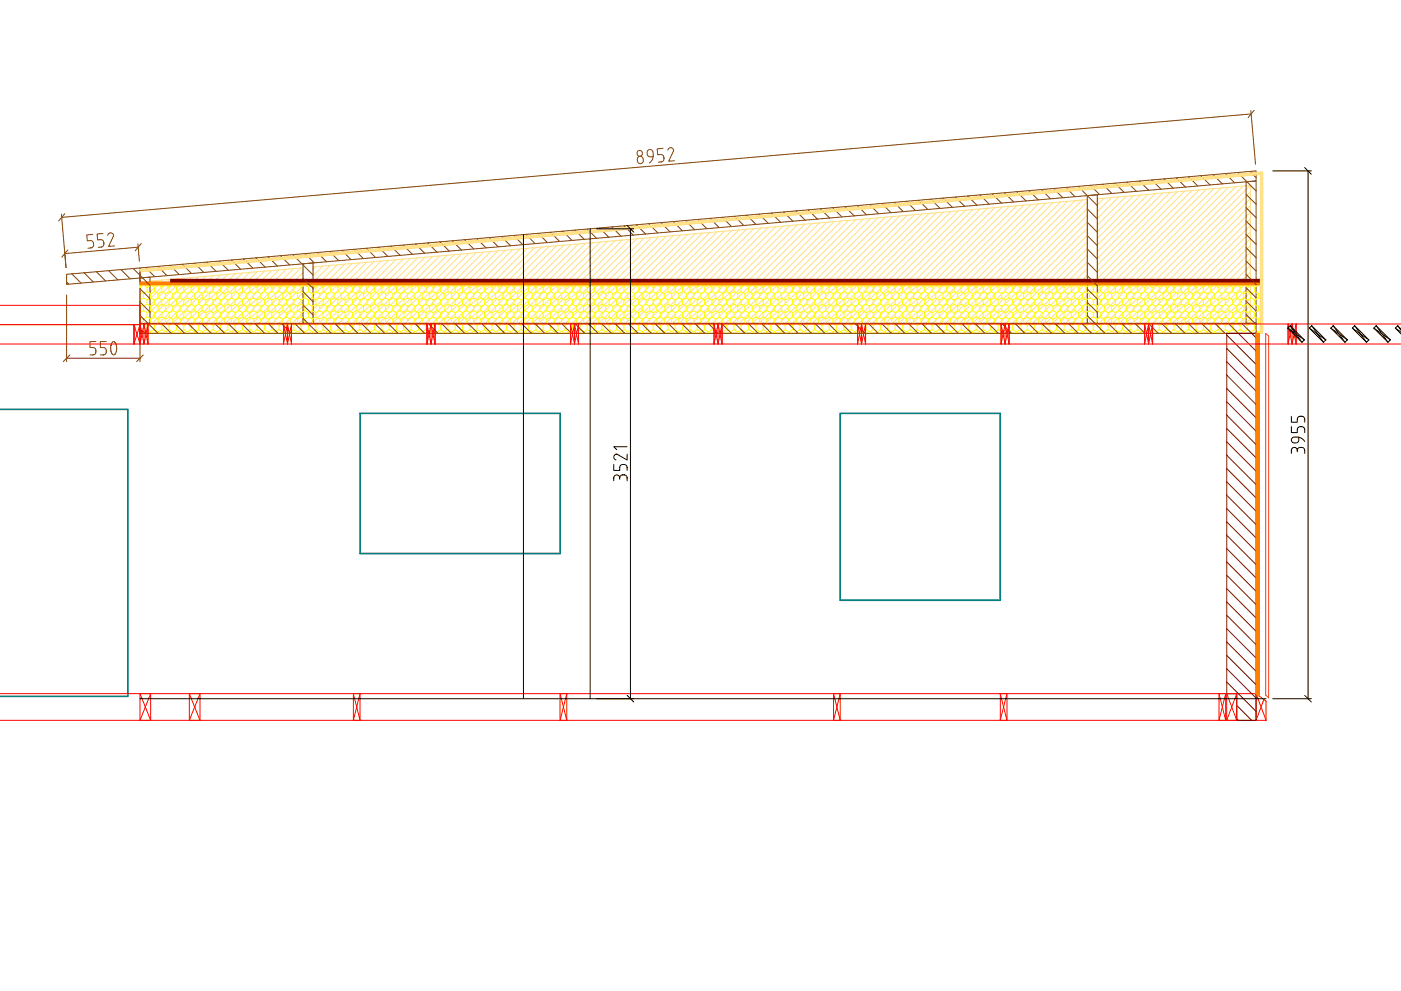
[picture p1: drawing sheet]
<svg xmlns="http://www.w3.org/2000/svg" width="420mm" height="297mm" viewBox="0 0 420 297" stroke-linecap="round" stroke-linejoin="round" font-family="sans-serif">
<g fill="none" stroke="#ffdf7f" stroke-width=".3">
<path d="M324.6 60l-37 36.9M329.1 59.6l45.9-4v41.3h-45.9zM331.2 59.4l-2.1 2.1M333.4 59.2l-4.3 4.3M335.5 59l-6.4 6.5M337.7 58.8l-8.6 8.7M339.9 58.6l-10.8 10.9M342.1 58.4l-13 13.1M344.3 58.2l-15.2 15.3M346.5 58.1l-17.4 17.4M348.7 57.9l-19.6 19.6M350.9 57.7l-21.8 21.8"/>
<path d="M353.1 57.5l-24 24M355.3 57.3l-26.2 26.2M357.5 57.1l-28.4 28.4M359.6 56.9l-30.5 30.6M361.8 56.7l-32.7 32.8M364 56.5l-34.9 35M366.2 56.3l-37.1 37.2M368.4 56.2l-39.3 39.3M370.6 56l-41 40.9M372.8 55.8l-41.2 41.1M375 55.6l-41.4 41.3M375 57.6l-39.4 39.3"/>
<path d="M375 59.6l-37.4 37.3M94.6 80l-.7 .7M96.8 79.8l-2.9 2.9M99 79.6l-5.1 5.1M101.2 79.4l-7.3 7.3M103.4 79.2l-9.5 9.5M105.6 79l-11.7 11.7M107.8 78.8l-13.9 13.9M109.9 78.6l-16 16.1M112.1 78.4l-18.2 18.3M114.3 78.2l-18.7 18.7M116.5 78l-18.9 18.9"/>
<path d="M118.7 77.9l-19.1 19M120.9 77.7l-19.3 19.2M123.1 77.5l-19.5 19.4M125.3 77.3l-19.7 19.6M127.5 77.1l-19.9 19.8M129.7 76.9l-20.1 20M131.8 76.7l-20.2 20.2M134 76.5l-20.4 20.4M136.2 76.3l-20.6 20.6M138.4 76.1l-20.8 20.8M140.6 76l-21 20.9M142.8 75.8l-21.2 21.1"/>
<path d="M145 75.6l-21.4 21.3M147.2 75.4l-21.6 21.5M149.4 75.2l-21.8 21.7M151.6 75l-22 21.9M153.7 74.8l-22.1 22.1M155.9 74.6l-22.3 22.3M158.1 74.4l-22.5 22.5M160.3 74.2l-22.7 22.7M162.5 74l-22.9 22.9M164.7 73.9l-23.1 23M166.9 73.7l-23.3 23.2M169.1 73.5l-23.5 23.4"/>
<path d="M171.3 73.3l-23.7 23.6M173.5 73.1l-23.9 23.8M175.7 72.9l-24.1 24M177.8 72.7l-24.2 24.2M180 72.5l-24.4 24.4M182.2 72.3l-24.6 24.6M184.4 72.1l-24.8 24.8M186.6 72l-25 24.9M188.8 71.8l-25.2 25.1M191 71.6l-25.4 25.3M193.2 71.4l-25.6 25.5M195.4 71.2l-25.8 25.7"/>
<path d="M197.6 71l-26 25.9M199.7 70.8l-26.1 26.1M201.9 70.6l-26.3 26.3M204.1 70.4l-26.5 26.5M206.3 70.2l-26.7 26.7M208.5 70.1l-26.9 26.8M210.7 69.9l-27.1 27M212.9 69.7l-27.3 27.2M215.1 69.5l-27.5 27.4M217.3 69.3l-27.7 27.6M219.5 69.1l-27.9 27.8M221.6 68.9l-28 28"/>
<path d="M223.8 68.7l-28.2 28.2M226 68.5l-28.4 28.4M228.2 68.3l-28.6 28.6M230.4 68.1l-28.8 28.8M232.6 68l-29 28.9M234.8 67.8l-29.2 29.1M237 67.6l-29.4 29.3M239.2 67.4l-29.6 29.5M241.4 67.2l-29.8 29.7M243.6 67l-30 29.9M245.7 66.8l-30.1 30.1M247.9 66.6l-30.3 30.3"/>
<path d="M250.1 66.4l-30.5 30.5M252.3 66.2l-30.7 30.7M254.5 66.1l-30.9 30.8M256.7 65.9l-31.1 31M258.9 65.7l-31.3 31.2M261.1 65.5l-31.5 31.4M263.3 65.3l-31.7 31.6M265.5 65.1l-31.9 31.8M267.6 64.9l-32 32M269.8 64.7l-32.2 32.2M272 64.5l-32.4 32.4M274.2 64.3l-32.6 32.6"/>
<path d="M276.4 64.2l-32.8 32.7M278.6 64l-33 32.9M280.8 63.8l-33.2 33.1M283 63.6l-33.4 33.3M285.2 63.4l-33.6 33.5M287.4 63.2l-33.8 33.7M289.5 63l-33.9 33.9M291.7 62.8l-34.1 34.1M293.9 62.6l-34.3 34.3M296.1 62.4l-34.5 34.5M298.3 62.2l-34.7 34.7M300.5 62.1l-34.9 34.8"/>
<path d="M302.7 61.9l-35.1 35M304.9 61.7l-35.3 35.2M307.1 61.5l-35.5 35.4M309.3 61.3l-35.7 35.6M311.5 61.1l-35.9 35.8M313.6 60.9l-36 36M315.8 60.7l-36.2 36.2M318 60.5l-36.4 36.4M320.2 60.3l-36.6 36.6M322.4 60.2l-36.8 36.7M326.1 64.5l-32.5 32.4M326.1 66.5l-30.5 30.4"/>
<path d="M326.1 68.5l-28.5 28.4M326.1 72.5l-24.5 24.4M326.1 74.5l-22.5 22.4M326.1 76.5l-20.5 20.4M326.1 78.5l-18.5 18.4M326.1 60.5l-36.5 36.4M326.1 62.5l-34.5 34.4M326.1 70.5l-26.5 26.4M375 61.6l-35.4 35.3M375 63.6l-33.4 33.3M375 65.6l-31.4 31.3M375 67.6l-29.4 29.3"/>
<path d="M375 69.6l-27.4 27.3M375 71.6l-25.4 25.3M375 73.6l-23.4 23.3M375 75.6l-21.4 21.3M375 77.6l-19.4 19.3M375 79.6l-17.4 17.3M45 84.3l45.9-4v16.6h-45.9zM46.4 84.1l-1.4 1.5M48.6 83.9l-3.6 3.7M50.8 83.8l-5.8 5.8M53 83.6l-8 8M55.2 83.4l-10.2 10.2"/>
<path d="M57.4 83.2l-12.4 12.4M59.6 83l-14 13.9M61.8 82.8l-14.2 14.1M63.9 82.6l-14.3 14.3M66.1 82.4l-14.5 14.5M68.3 82.2l-14.7 14.7M70.5 82l-14.9 14.9M72.7 81.9l-15.1 15M74.9 81.7l-15.3 15.2M77.1 81.5l-15.5 15.4M79.3 81.3l-15.7 15.6M81.5 81.1l-15.9 15.8"/>
<path d="M83.7 80.9l-16.1 16M85.8 80.7l-16.2 16.2M88 80.5l-16.4 16.4M90.2 80.3l-16.6 16.6M90.9 83.7l-13.3 13.2M90.9 85.7l-11.3 11.2M90.9 87.7l-9.3 9.2M90.9 89.7l-7.3 7.2M90.9 91.7l-5.3 5.2M90.9 93.7l-3.3 3.2M90.9 81.7l-15.3 15.2M90.9 95.7l-1.3 1.2"/>
<path d="M93.9 80l232.2-20.2v37.1h-232.2zM326.1 80.5l-16.5 16.4M326.1 82.5l-14.5 14.4M326.1 84.5l-12.5 12.4M326.1 86.5l-10.5 10.4M326.1 88.5l-8.5 8.4M326.1 90.5l-6.5 6.4M326.1 92.5l-4.5 4.4M326.1 94.5l-2.5 2.4M326.1 96.5l-.5 .4M375 81.6l-15.4 15.3M375 83.6l-13.4 13.3"/>
<path d="M375 85.6l-11.4 11.3M375 87.6l-9.4 9.3M375 89.6l-7.4 7.3M375 91.6l-5.4 5.3M375 93.6l-3.4 3.3M375 95.6l-1.4 1.3"/>
</g>
<path d="M326.1 58.6l3-.2v38.5h-3zM373.7 54.5l3-.3v42.7h-3zM90.9 79.1l3-.3v18.1h-3zM42 83.3l3-.2v13.8h-3zM42 80.3l334.7-29.1v3l-334.7 29.1zM42 96.9h334.7v3h-334.7z" fill="none" stroke="#7f3f00" stroke-width=".3"/>
<g fill="none" stroke="#ff0" stroke-width=".3">
<path d="M42 85.4h336v14.5h-336zM42 87.4l1 .6M42 91.2l1 .6M42 95l1 .6M42 98.8l1 .6M43 85.4v.1M43 88v1.3M43 91.8v1.3M43 95.6v1.3M43 99.4v.5M43 85.5l1.1 .6M43 89.3l1.1 .6"/>
<path d="M43 93.1l1.1 .6M43 96.9l1.1 .6M43 85.5l-1 .6M43 89.3l-1 .6M43 93.1l-1 .6M43 96.9l-1 .6M44.1 86.1v1.3M44.1 89.9v1.3M44.1 93.7v1.3M44.1 97.5v1.3M44.1 87.4l1.1 .6M44.1 91.2l1.1 .6"/>
<path d="M44.1 95l1.1 .6M44.1 98.8l1.1 .6M44.1 87.4l-1.1 .6M44.1 91.2l-1.1 .6M44.1 95l-1.1 .6M44.1 98.8l-1.1 .6M45.2 85.4v.1M45.2 88v1.3M45.2 91.8v1.3M45.2 95.6v1.3M45.2 99.4v.5M45.2 85.5l1.1 .6"/>
<path d="M45.2 89.3l1.1 .6M45.2 93.1l1.1 .6M45.2 96.9l1.1 .6M45.2 85.5l-1.1 .6M45.2 89.3l-1.1 .6M45.2 93.1l-1.1 .6M45.2 96.9l-1.1 .6M46.3 86.1v1.3M46.3 89.9v1.3M46.3 93.7v1.3M46.3 97.5v1.3M46.3 87.4l1.1 .6"/>
<path d="M46.3 91.2l1.1 .6M46.3 95l1.1 .6M46.3 98.8l1.1 .6M46.3 87.4l-1.1 .6M46.3 91.2l-1.1 .6M46.3 95l-1.1 .6M46.3 98.8l-1.1 .6M47.4 85.4v.1M47.4 88v1.3M47.4 91.8v1.3M47.4 95.6v1.3M47.4 99.4v.5"/>
<path d="M47.4 85.5l1.1 .6M47.4 89.3l1.1 .6M47.4 93.1l1.1 .6M47.4 96.9l1.1 .6M47.4 85.5l-1.1 .6M47.4 89.3l-1.1 .6M47.4 93.1l-1.1 .6M47.4 96.9l-1.1 .6M48.5 86.1v1.3M48.5 89.9v1.3M48.5 93.7v1.3M48.5 97.5v1.3"/>
<path d="M48.5 87.4l1.1 .6M48.5 91.2l1.1 .6M48.5 95l1.1 .6M48.5 98.8l1.1 .6M48.5 87.4l-1.1 .6M48.5 91.2l-1.1 .6M48.5 95l-1.1 .6M48.5 98.8l-1.1 .6M49.6 85.4v.1M49.6 88v1.3M49.6 91.8v1.3M49.6 95.6v1.3"/>
<path d="M49.6 99.4v.5M49.6 85.5l1.1 .6M49.6 89.3l1.1 .6M49.6 93.1l1.1 .6M49.6 96.9l1.1 .6M49.6 85.5l-1.1 .6M49.6 89.3l-1.1 .6M49.6 93.1l-1.1 .6M49.6 96.9l-1.1 .6M50.7 86.1v1.3M50.7 89.9v1.3M50.7 93.7v1.3"/>
<path d="M50.7 97.5v1.3M50.7 87.4l1.1 .6M50.7 91.2l1.1 .6M50.7 95l1.1 .6M50.7 98.8l1.1 .6M50.7 87.4l-1.1 .6M50.7 91.2l-1.1 .6M50.7 95l-1.1 .6M50.7 98.8l-1.1 .6M51.8 85.4v.1M51.8 88v1.3M51.8 91.8v1.3"/>
<path d="M51.8 95.6v1.3M51.8 99.4v.5M51.8 85.5l1.1 .6M51.8 89.3l1.1 .6M51.8 93.1l1.1 .6M51.8 96.9l1.1 .6M51.8 85.5l-1.1 .6M51.8 89.3l-1.1 .6M51.8 93.1l-1.1 .6M51.8 96.9l-1.1 .6M52.9 86.1v1.3M52.9 89.9v1.3"/>
<path d="M52.9 93.7v1.3M52.9 97.5v1.3M52.9 87.4l1.1 .6M52.9 91.2l1.1 .6M52.9 95l1.1 .6M52.9 98.8l1.1 .6M52.9 87.4l-1.1 .6M52.9 91.2l-1.1 .6M52.9 95l-1.1 .6M52.9 98.8l-1.1 .6M54 85.4v.1M54 88v1.3"/>
<path d="M54 91.8v1.3M54 95.6v1.3M54 99.4v.5M54 85.5l1.1 .6M54 89.3l1.1 .6M54 93.1l1.1 .6M54 96.9l1.1 .6M54 85.5l-1.1 .6M54 89.3l-1.1 .6M54 93.1l-1.1 .6M54 96.9l-1.1 .6M55.1 86.1v1.3"/>
<path d="M55.1 89.9v1.3M55.1 93.7v1.3M55.1 97.5v1.3M55.1 87.4l1.1 .6M55.1 91.2l1.1 .6M55.1 95l1.1 .6M55.1 98.8l1.1 .6M55.1 87.4l-1.1 .6M55.1 91.2l-1.1 .6M55.1 95l-1.1 .6M55.1 98.8l-1.1 .6M56.2 85.4v.1"/>
<path d="M56.2 88v1.3M56.2 91.8v1.3M56.2 95.6v1.3M56.2 99.4v.5M56.2 85.5l1.1 .6M56.2 89.3l1.1 .6M56.2 93.1l1.1 .6M56.2 96.9l1.1 .6M56.2 85.5l-1.1 .6M56.2 89.3l-1.1 .6M56.2 93.1l-1.1 .6M56.2 96.9l-1.1 .6"/>
<path d="M57.3 86.1v1.3M57.3 89.9v1.3M57.3 93.7v1.3M57.3 97.5v1.3M57.3 87.4l1.1 .6M57.3 91.2l1.1 .6M57.3 95l1.1 .6M57.3 98.8l1.1 .6M57.3 87.4l-1.1 .6M57.3 91.2l-1.1 .6M57.3 95l-1.1 .6M57.3 98.8l-1.1 .6"/>
<path d="M58.4 85.4v.1M58.4 88v1.3M58.4 91.8v1.3M58.4 95.6v1.3M58.4 99.4v.5M58.4 85.5l1.1 .6M58.4 89.3l1.1 .6M58.4 93.1l1.1 .6M58.4 96.9l1.1 .6M58.4 85.5l-1.1 .6M58.4 89.3l-1.1 .6M58.4 93.1l-1.1 .6"/>
<path d="M58.4 96.9l-1.1 .6M59.5 86.1v1.3M59.5 89.9v1.3M59.5 93.7v1.3M59.5 97.5v1.3M59.5 87.4l1.1 .6M59.5 91.2l1.1 .6M59.5 95l1.1 .6M59.5 98.8l1.1 .6M59.5 87.4l-1.1 .6M59.5 91.2l-1.1 .6M59.5 95l-1.1 .6"/>
<path d="M59.5 98.8l-1.1 .6M60.6 85.4v.1M60.6 88v1.3M60.6 91.8v1.3M60.6 95.6v1.3M60.6 99.4v.5M60.6 85.5l1.1 .6M60.6 89.3l1.1 .6M60.6 93.1l1.1 .6M60.6 96.9l1.1 .6M60.6 85.5l-1.1 .6M60.6 89.3l-1.1 .6"/>
<path d="M60.6 93.1l-1.1 .6M60.6 96.9l-1.1 .6M61.7 86.1v1.3M61.7 89.9v1.3M61.7 93.7v1.3M61.7 97.5v1.3M61.7 87.4l1.1 .6M61.7 91.2l1.1 .6M61.7 95l1.1 .6M61.7 98.8l1.1 .6M61.7 87.4l-1.1 .6M61.7 91.2l-1.1 .6"/>
<path d="M61.7 95l-1.1 .6M61.7 98.8l-1.1 .6M62.8 85.4v.1M62.8 88v1.3M62.8 91.8v1.3M62.8 95.6v1.3M62.8 99.4v.5M62.8 85.5l1.1 .6M62.8 89.3l1.1 .6M62.8 93.1l1.1 .6M62.8 96.9l1.1 .6M62.8 85.5l-1.1 .6"/>
<path d="M62.8 89.3l-1.1 .6M62.8 93.1l-1.1 .6M62.8 96.9l-1.1 .6M63.9 86.1v1.3M63.9 89.9v1.3M63.9 93.7v1.3M63.9 97.5v1.3M63.9 87.4l1.1 .6M63.9 91.2l1.1 .6M63.9 95l1.1 .6M63.9 98.8l1.1 .6M63.9 87.4l-1.1 .6"/>
<path d="M63.9 91.2l-1.1 .6M63.9 95l-1.1 .6M63.9 98.8l-1.1 .6M65 85.4v.1M65 88v1.3M65 91.8v1.3M65 95.6v1.3M65 99.4v.5M65 85.5l1.1 .6M65 89.3l1.1 .6M65 93.1l1.1 .6M65 96.9l1.1 .6"/>
<path d="M65 85.5l-1.1 .6M65 89.3l-1.1 .6M65 93.1l-1.1 .6M65 96.9l-1.1 .6M66.1 86.1v1.3M66.1 89.9v1.3M66.1 93.7v1.3M66.1 97.5v1.3M66.1 87.4l1.1 .6M66.1 91.2l1.1 .6M66.1 95l1.1 .6M66.1 98.8l1.1 .6"/>
<path d="M66.1 87.4l-1.1 .6M66.1 91.2l-1.1 .6M66.1 95l-1.1 .6M66.1 98.8l-1.1 .6M67.2 85.4v.1M67.2 88v1.3M67.2 91.8v1.3M67.2 95.6v1.3M67.2 99.4v.5M67.2 85.5l1.1 .6M67.2 89.3l1.1 .6M67.2 93.1l1.1 .6"/>
<path d="M67.2 96.9l1.1 .6M67.2 85.5l-1.1 .6M67.2 89.3l-1.1 .6M67.2 93.1l-1.1 .6M67.2 96.9l-1.1 .6M68.3 86.1v1.3M68.3 89.9v1.3M68.3 93.7v1.3M68.3 97.5v1.3M68.3 87.4l1.1 .6M68.3 91.2l1.1 .6M68.3 95l1.1 .6"/>
<path d="M68.3 98.8l1.1 .6M68.3 87.4l-1.1 .6M68.3 91.2l-1.1 .6M68.3 95l-1.1 .6M68.3 98.8l-1.1 .6M69.4 85.4v.1M69.4 88v1.3M69.4 91.8v1.3M69.4 95.6v1.3M69.4 99.4v.5M69.4 85.5l1.1 .6M69.4 89.3l1.1 .6"/>
<path d="M69.4 93.1l1.1 .6M69.4 96.9l1.1 .6M69.4 85.5l-1.1 .6M69.4 89.3l-1.1 .6M69.4 93.1l-1.1 .6M69.4 96.9l-1.1 .6M70.5 86.1v1.3M70.5 89.9v1.3M70.5 93.7v1.3M70.5 97.5v1.3M70.5 87.4l1.1 .6M70.5 91.2l1.1 .6"/>
<path d="M70.5 95l1.1 .6M70.5 98.8l1.1 .6M70.5 87.4l-1.1 .6M70.5 91.2l-1.1 .6M70.5 95l-1.1 .6M70.5 98.8l-1.1 .6M71.6 85.4v.1M71.6 88v1.3M71.6 91.8v1.3M71.6 95.6v1.3M71.6 99.4v.5M71.6 85.5l1.1 .6"/>
<path d="M71.6 89.3l1.1 .6M71.6 93.1l1.1 .6M71.6 96.9l1.1 .6M71.6 85.5l-1.1 .6M71.6 89.3l-1.1 .6M71.6 93.1l-1.1 .6M71.6 96.9l-1.1 .6M72.7 86.1v1.3M72.7 89.9v1.3M72.7 93.7v1.3M72.7 97.5v1.3M72.7 87.4l1.1 .6"/>
<path d="M72.7 91.2l1.1 .6M72.7 95l1.1 .6M72.7 98.8l1.1 .6M72.7 87.4l-1.1 .6M72.7 91.2l-1.1 .6M72.7 95l-1.1 .6M72.7 98.8l-1.1 .6M73.8 85.4v.1M73.8 88v1.3M73.8 91.8v1.3M73.8 95.6v1.3M73.8 99.4v.5"/>
<path d="M73.8 85.5l1.1 .6M73.8 89.3l1.1 .6M73.8 93.1l1.1 .6M73.8 96.9l1.1 .6M73.8 85.5l-1.1 .6M73.8 89.3l-1.1 .6M73.8 93.1l-1.1 .6M73.8 96.9l-1.1 .6M74.9 86.1v1.3M74.9 89.9v1.3M74.9 93.7v1.3M74.9 97.5v1.3"/>
<path d="M74.9 87.4l1.1 .6M74.9 91.2l1.1 .6M74.9 95l1.1 .6M74.9 98.8l1.1 .6M74.9 87.4l-1.1 .6M74.9 91.2l-1.1 .6M74.9 95l-1.1 .6M74.9 98.8l-1.1 .6M76 85.4v.1M76 88v1.3M76 91.8v1.3M76 95.6v1.3"/>
<path d="M76 99.4v.5M76 85.5l1.1 .6M76 89.3l1.1 .6M76 93.1l1.1 .6M76 96.9l1.1 .6M76 85.5l-1.1 .6M76 89.3l-1.1 .6M76 93.1l-1.1 .6M76 96.9l-1.1 .6M77.1 86.1v1.3M77.1 89.9v1.3M77.1 93.7v1.3"/>
<path d="M77.1 97.5v1.3M77.1 87.4l1.1 .6M77.1 91.2l1.1 .6M77.1 95l1.1 .6M77.1 98.8l1.1 .6M77.1 87.4l-1.1 .6M77.1 91.2l-1.1 .6M77.1 95l-1.1 .6M77.1 98.8l-1.1 .6M78.2 85.4v.1M78.2 88v1.3M78.2 91.8v1.3"/>
<path d="M78.2 95.6v1.3M78.2 99.4v.5M78.2 85.5l1.1 .6M78.2 89.3l1.1 .6M78.2 93.1l1.1 .6M78.2 96.9l1.1 .6M78.2 85.5l-1.1 .6M78.2 89.3l-1.1 .6M78.2 93.1l-1.1 .6M78.2 96.9l-1.1 .6M79.3 86.1v1.3M79.3 89.9v1.3"/>
<path d="M79.3 93.7v1.3M79.3 97.5v1.3M79.3 87.4l1.1 .6M79.3 91.2l1.1 .6M79.3 95l1.1 .6M79.3 98.8l1.1 .6M79.3 87.4l-1.1 .6M79.3 91.2l-1.1 .6M79.3 95l-1.1 .6M79.3 98.8l-1.1 .6M80.4 85.4v.1M80.4 88v1.3"/>
<path d="M80.4 91.8v1.3M80.4 95.6v1.3M80.4 99.4v.5M80.4 85.5l1.1 .6M80.4 89.3l1.1 .6M80.4 93.1l1.1 .6M80.4 96.9l1.1 .6M80.4 85.5l-1.1 .6M80.4 89.3l-1.1 .6M80.4 93.1l-1.1 .6M80.4 96.9l-1.1 .6M81.5 86.1v1.3"/>
<path d="M81.5 89.9v1.3M81.5 93.7v1.3M81.5 97.5v1.3M81.5 87.4l1.1 .6M81.5 91.2l1.1 .6M81.5 95l1.1 .6M81.5 98.8l1.1 .6M81.5 87.4l-1.1 .6M81.5 91.2l-1.1 .6M81.5 95l-1.1 .6M81.5 98.8l-1.1 .6M82.6 85.4v.1"/>
<path d="M82.6 88v1.3M82.6 91.8v1.3M82.6 95.6v1.3M82.6 99.4v.5M82.6 85.5l1.1 .6M82.6 89.3l1.1 .6M82.6 93.1l1.1 .6M82.6 96.9l1.1 .6M82.6 89.3l-1.1 .6M82.6 93.1l-1.1 .6M82.6 96.9l-1.1 .6M82.6 85.5l-1.1 .6"/>
<path d="M83.7 86.1v1.3M83.7 89.9v1.3M83.7 93.7v1.3M83.7 97.5v1.3M83.7 87.4l1.1 .6M83.7 91.2l1.1 .6M83.7 95l1.1 .6M83.7 98.8l1.1 .6M83.7 87.4l-1.1 .6M83.7 91.2l-1.1 .6M83.7 95l-1.1 .6M83.7 98.8l-1.1 .6"/>
<path d="M84.8 85.4v.1M84.8 88v1.3M84.8 91.8v1.3M84.8 95.6v1.3M84.8 99.4v.5M84.8 85.5l1.1 .6M84.8 89.3l1.1 .6M84.8 93.1l1.1 .6M84.8 96.9l1.1 .6M84.8 85.5l-1.1 .6M84.8 89.3l-1.1 .6M84.8 93.1l-1.1 .6"/>
<path d="M84.8 96.9l-1.1 .6M85.9 86.1v1.3M85.9 89.9v1.3M85.9 93.7v1.3M85.9 97.5v1.3M85.9 87.4l1.1 .6M85.9 91.2l1.1 .6M85.9 95l1.1 .6M85.9 98.8l1.1 .6M85.9 87.4l-1.1 .6M85.9 91.2l-1.1 .6M85.9 95l-1.1 .6"/>
<path d="M85.9 98.8l-1.1 .6M87 85.4v.1M87 88v1.3M87 91.8v1.3M87 95.6v1.3M87 99.4v.5M87 85.5l1.1 .6M87 89.3l1.1 .6M87 93.1l1.1 .6M87 96.9l1.1 .6M87 85.5l-1.1 .6M87 89.3l-1.1 .6"/>
<path d="M87 93.1l-1.1 .6M87 96.9l-1.1 .6M88.1 86.1v1.3M88.1 89.9v1.3M88.1 93.7v1.3M88.1 97.5v1.3M88.1 87.4l1.1 .6M88.1 91.2l1.1 .6M88.1 95l1.1 .6M88.1 98.8l1.1 .6M88.1 87.4l-1.1 .6M88.1 91.2l-1.1 .6"/>
<path d="M88.1 95l-1.1 .6M88.1 98.8l-1.1 .6M89.2 85.4v.1M89.2 88v1.3M89.2 91.8v1.3M89.2 95.6v1.3M89.2 99.4v.5M89.2 85.5l1.1 .6M89.2 89.3l1.1 .6M89.2 93.1l1.1 .6M89.2 96.9l1.1 .6M89.2 85.5l-1.1 .6"/>
<path d="M89.2 89.3l-1.1 .6M89.2 93.1l-1.1 .6M89.2 96.9l-1.1 .6M90.3 86.1v1.3M90.3 89.9v1.3M90.3 93.7v1.3M90.3 97.5v1.3M90.3 87.4l1.1 .6M90.3 91.2l1.1 .6M90.3 95l1.1 .6M90.3 98.8l1.1 .6M90.3 87.4l-1.1 .6"/>
<path d="M90.3 91.2l-1.1 .6M90.3 95l-1.1 .6M90.3 98.8l-1.1 .6M91.4 85.4v.1M91.4 88v1.3M91.4 91.8v1.3M91.4 95.6v1.3M91.4 99.4v.5M91.4 85.5l1.1 .6M91.4 89.3l1.1 .6M91.4 93.1l1.1 .6M91.4 96.9l1.1 .6"/>
<path d="M91.4 85.5l-1.1 .6M91.4 89.3l-1.1 .6M91.4 93.1l-1.1 .6M91.4 96.9l-1.1 .6M92.5 86.1v1.3M92.5 89.9v1.3M92.5 93.7v1.3M92.5 97.5v1.3M92.5 87.4l1.1 .6M92.5 91.2l1.1 .6M92.5 95l1.1 .6M92.5 98.8l1.1 .6"/>
<path d="M92.5 87.4l-1.1 .6M92.5 91.2l-1.1 .6M92.5 95l-1.1 .6M92.5 98.8l-1.1 .6M93.6 85.4v.1M93.6 88v1.3M93.6 91.8v1.3M93.6 95.6v1.3M93.6 99.4v.5M93.6 85.5l1.1 .6M93.6 89.3l1.1 .6M93.6 93.1l1.1 .6"/>
<path d="M93.6 96.9l1.1 .6M93.6 85.5l-1.1 .6M93.6 89.3l-1.1 .6M93.6 93.1l-1.1 .6M93.6 96.9l-1.1 .6M94.7 86.1v1.3M94.7 89.9v1.3M94.7 93.7v1.3M94.7 97.5v1.3M94.7 87.4l1.1 .6M94.7 91.2l1.1 .6M94.7 95l1.1 .6"/>
<path d="M94.7 98.8l1.1 .6M94.7 87.4l-1.1 .6M94.7 91.2l-1.1 .6M94.7 95l-1.1 .6M94.7 98.8l-1.1 .6M95.8 85.4v.1M95.8 88v1.3M95.8 91.8v1.3M95.8 95.6v1.3M95.8 99.4v.5M95.8 85.5l1.1 .6M95.8 89.3l1.1 .6"/>
<path d="M95.8 93.1l1.1 .6M95.8 96.9l1.1 .6M95.8 85.5l-1.1 .6M95.8 89.3l-1.1 .6M95.8 93.1l-1.1 .6M95.8 96.9l-1.1 .6M96.9 86.1v1.3M96.9 89.9v1.3M96.9 93.7v1.3M96.9 97.5v1.3M96.9 87.4l1.1 .6M96.9 91.2l1.1 .6"/>
<path d="M96.9 95l1.1 .6M96.9 98.8l1.1 .6M96.9 87.4l-1.1 .6M96.9 91.2l-1.1 .6M96.9 95l-1.1 .6M96.9 98.8l-1.1 .6M98 85.4v.1M98 88v1.3M98 91.8v1.3M98 95.6v1.3M98 99.4v.5M98 85.5l1.1 .6"/>
<path d="M98 89.3l1.1 .6M98 93.1l1.1 .6M98 96.9l1.1 .6M98 85.5l-1.1 .6M98 89.3l-1.1 .6M98 93.1l-1.1 .6M98 96.9l-1.1 .6M99.1 86.1v1.3M99.1 89.9v1.3M99.1 93.7v1.3M99.1 97.5v1.3M99.1 87.4l1.1 .6"/>
<path d="M99.1 91.2l1.1 .6M99.1 95l1.1 .6M99.1 98.8l1.1 .6M99.1 87.4l-1.1 .6M99.1 91.2l-1.1 .6M99.1 95l-1.1 .6M99.1 98.8l-1.1 .6M100.2 85.4v.1M100.2 88v1.3M100.2 91.8v1.3M100.2 95.6v1.3M100.2 99.4v.5"/>
<path d="M100.2 85.5l1.1 .6M100.2 89.3l1.1 .6M100.2 93.1l1.1 .6M100.2 96.9l1.1 .6M100.2 85.5l-1.1 .6M100.2 89.3l-1.1 .6M100.2 93.1l-1.1 .6M100.2 96.9l-1.1 .6M101.3 86.1v1.3M101.3 89.9v1.3M101.3 93.7v1.3M101.3 97.5v1.3"/>
<path d="M101.3 87.4l1.1 .6M101.3 91.2l1.1 .6M101.3 95l1.1 .6M101.3 98.8l1.1 .6M101.3 87.4l-1.1 .6M101.3 91.2l-1.1 .6M101.3 95l-1.1 .6M101.3 98.8l-1.1 .6M102.4 85.4v.1M102.4 88v1.3M102.4 91.8v1.3M102.4 95.6v1.3"/>
<path d="M102.4 99.4v.5M102.4 85.5l1.1 .6M102.4 89.3l1.1 .6M102.4 93.1l1.1 .6M102.4 96.9l1.1 .6M102.4 85.5l-1.1 .6M102.4 89.3l-1.1 .6M102.4 93.1l-1.1 .6M102.4 96.9l-1.1 .6M103.5 86.1v1.3M103.5 89.9v1.3M103.5 93.7v1.3"/>
<path d="M103.5 97.5v1.3M103.5 87.4l1.1 .6M103.5 91.2l1.1 .6M103.5 95l1.1 .6M103.5 98.8l1.1 .6M103.5 87.4l-1.1 .6M103.5 91.2l-1.1 .6M103.5 95l-1.1 .6M103.5 98.8l-1.1 .6M104.6 85.4v.1M104.6 88v1.3M104.6 91.8v1.3"/>
<path d="M104.6 95.6v1.3M104.6 99.4v.5M104.6 85.5l1.1 .6M104.6 89.3l1.1 .6M104.6 93.1l1.1 .6M104.6 96.9l1.1 .6M104.6 85.5l-1.1 .6M104.6 89.3l-1.1 .6M104.6 93.1l-1.1 .6M104.6 96.9l-1.1 .6M105.7 86.1v1.3M105.7 89.9v1.3"/>
<path d="M105.7 93.7v1.3M105.7 97.5v1.3M105.7 87.4l1.1 .6M105.7 91.2l1.1 .6M105.7 95l1.1 .6M105.7 98.8l1.1 .6M105.7 87.4l-1.1 .6M105.7 91.2l-1.1 .6M105.7 95l-1.1 .6M105.7 98.8l-1.1 .6M106.8 85.4v.1M106.8 88v1.3"/>
<path d="M106.8 91.8v1.3M106.8 95.6v1.3M106.8 99.4v.5M106.8 85.5l1.1 .6M106.8 89.3l1.1 .6M106.8 93.1l1.1 .6M106.8 96.9l1.1 .6M106.8 85.5l-1.1 .6M106.8 89.3l-1.1 .6M106.8 93.1l-1.1 .6M106.8 96.9l-1.1 .6M107.9 86.1v1.3"/>
<path d="M107.9 89.9v1.3M107.9 93.7v1.3M107.9 97.5v1.3M107.9 87.4l1.1 .6M107.9 91.2l1.1 .6M107.9 95l1.1 .6M107.9 98.8l1.1 .6M107.9 87.4l-1.1 .6M107.9 91.2l-1.1 .6M107.9 95l-1.1 .6M107.9 98.8l-1.1 .6M109 85.4v.1"/>
<path d="M109 88v1.3M109 91.8v1.3M109 95.6v1.3M109 99.4v.5M109 85.5l1.1 .6M109 89.3l1.1 .6M109 93.1l1.1 .6M109 96.9l1.1 .6M109 85.5l-1.1 .6M109 89.3l-1.1 .6M109 93.1l-1.1 .6M109 96.9l-1.1 .6"/>
<path d="M110.1 86.1v1.3M110.1 89.9v1.3M110.1 93.7v1.3M110.1 97.5v1.3M110.1 87.4l1.1 .6M110.1 91.2l1.1 .6M110.1 95l1.1 .6M110.1 98.8l1.1 .6M110.1 87.4l-1.1 .6M110.1 91.2l-1.1 .6M110.1 95l-1.1 .6M110.1 98.8l-1.1 .6"/>
<path d="M111.2 85.4v.1M111.2 88v1.3M111.2 91.8v1.3M111.2 95.6v1.3M111.2 99.4v.5M111.2 85.5l1.1 .6M111.2 89.3l1.1 .6M111.2 93.1l1.1 .6M111.2 96.9l1.1 .6M111.2 85.5l-1.1 .6M111.2 89.3l-1.1 .6M111.2 93.1l-1.1 .6"/>
<path d="M111.2 96.9l-1.1 .6M112.3 86.1v1.3M112.3 89.9v1.3M112.3 93.7v1.3M112.3 97.5v1.3M112.3 87.4l1.1 .6M112.3 91.2l1.1 .6M112.3 95l1.1 .6M112.3 98.8l1.1 .6M112.3 87.4l-1.1 .6M112.3 91.2l-1.1 .6M112.3 95l-1.1 .6"/>
<path d="M112.3 98.8l-1.1 .6M113.4 85.4v.1M113.4 88v1.3M113.4 91.8v1.3M113.4 95.6v1.3M113.4 99.4v.5M113.4 85.5l1.1 .6M113.4 89.3l1.1 .6M113.4 93.1l1.1 .6M113.4 96.9l1.1 .6M113.4 85.5l-1.1 .6M113.4 89.3l-1.1 .6"/>
<path d="M113.4 93.1l-1.1 .6M113.4 96.9l-1.1 .6M114.5 86.1v1.3M114.5 89.9v1.3M114.5 93.7v1.3M114.5 97.5v1.3M114.5 87.4l1.1 .6M114.5 91.2l1.1 .6M114.5 95l1.1 .6M114.5 98.8l1.1 .6M114.5 87.4l-1.1 .6M114.5 91.2l-1.1 .6"/>
<path d="M114.5 95l-1.1 .6M114.5 98.8l-1.1 .6M115.6 85.4v.1M115.6 88v1.3M115.6 91.8v1.3M115.6 95.6v1.3M115.6 99.4v.5M115.6 85.5l1.1 .6M115.6 89.3l1.1 .6M115.6 93.1l1.1 .6M115.6 96.9l1.1 .6M115.6 85.5l-1.1 .6"/>
<path d="M115.6 89.3l-1.1 .6M115.6 93.1l-1.1 .6M115.6 96.9l-1.1 .6M116.7 86.1v1.3M116.7 89.9v1.3M116.7 93.7v1.3M116.7 97.5v1.3M116.7 87.4l1.1 .6M116.7 91.2l1.1 .6M116.7 95l1.1 .6M116.7 98.8l1.1 .6M116.7 87.4l-1.1 .6"/>
<path d="M116.7 91.2l-1.1 .6M116.7 95l-1.1 .6M116.7 98.8l-1.1 .6M117.8 85.4v.1M117.8 88v1.3M117.8 91.8v1.3M117.8 95.6v1.3M117.8 99.4v.5M117.8 85.5l1.1 .6M117.8 89.3l1.1 .6M117.8 93.1l1.1 .6M117.8 96.9l1.1 .6"/>
<path d="M117.8 85.5l-1.1 .6M117.8 89.3l-1.1 .6M117.8 93.1l-1.1 .6M117.8 96.9l-1.1 .6M118.9 86.1v1.3M118.9 89.9v1.3M118.9 93.7v1.3M118.9 97.5v1.3M118.9 87.4l1.1 .6M118.9 91.2l1.1 .6M118.9 95l1.1 .6M118.9 98.8l1.1 .6"/>
<path d="M118.9 87.4l-1.1 .6M118.9 91.2l-1.1 .6M118.9 95l-1.1 .6M118.9 98.8l-1.1 .6M120 85.4v.1M120 88v1.3M120 91.8v1.3M120 95.6v1.3M120 99.4v.5M120 85.5l1.1 .6M120 89.3l1.1 .6M120 93.1l1.1 .6"/>
<path d="M120 96.9l1.1 .6M120 85.5l-1.1 .6M120 89.3l-1.1 .6M120 93.1l-1.1 .6M120 96.9l-1.1 .6M121.1 86.1v1.3M121.1 89.9v1.3M121.1 93.7v1.3M121.1 97.5v1.3M121.1 87.4l1.1 .6M121.1 91.2l1.1 .6M121.1 95l1.1 .6"/>
<path d="M121.1 98.8l1.1 .6M121.1 87.4l-1.1 .6M121.1 91.2l-1.1 .6M121.1 95l-1.1 .6M121.1 98.8l-1.1 .6M122.2 85.4v.1M122.2 88v1.3M122.2 91.8v1.3M122.2 95.6v1.3M122.2 99.4v.5M122.2 85.5l1.1 .6M122.2 89.3l1.1 .6"/>
<path d="M122.2 93.1l1.1 .6M122.2 96.9l1.1 .6M122.2 85.5l-1.1 .6M122.2 89.3l-1.1 .6M122.2 93.1l-1.1 .6M122.2 96.9l-1.1 .6M123.3 86.1v1.3M123.3 89.9v1.3M123.3 93.7v1.3M123.3 97.5v1.3M123.3 87.4l1.1 .6M123.3 91.2l1.1 .6"/>
<path d="M123.3 95l1.1 .6M123.3 98.8l1.1 .6M123.3 87.4l-1.1 .6M123.3 91.2l-1.1 .6M123.3 95l-1.1 .6M123.3 98.8l-1.1 .6M124.4 85.4v.1M124.4 88v1.3M124.4 91.8v1.3M124.4 95.6v1.3M124.4 99.4v.5M124.4 85.5l1.1 .6"/>
<path d="M124.4 89.3l1.1 .6M124.4 93.1l1.1 .6M124.4 96.9l1.1 .6M124.4 85.5l-1.1 .6M124.4 89.3l-1.1 .6M124.4 93.1l-1.1 .6M124.4 96.9l-1.1 .6M125.5 86.1v1.3M125.5 89.9v1.3M125.5 93.7v1.3M125.5 97.5v1.3M125.5 87.4l1.1 .6"/>
<path d="M125.5 91.2l1.1 .6M125.5 95l1.1 .6M125.5 98.8l1.1 .6M125.5 87.4l-1.1 .6M125.5 91.2l-1.1 .6M125.5 95l-1.1 .6M125.5 98.8l-1.1 .6M126.6 85.4v.1M126.6 88v1.3M126.6 91.8v1.3M126.6 95.6v1.3M126.6 99.4v.5"/>
<path d="M126.6 85.5l1.1 .6M126.6 89.3l1.1 .6M126.6 93.1l1.1 .6M126.6 96.9l1.1 .6M126.6 85.5l-1.1 .6M126.6 89.3l-1.1 .6M126.6 93.1l-1.1 .6M126.6 96.9l-1.1 .6M127.7 86.1v1.3M127.7 89.9v1.3M127.7 93.7v1.3M127.7 97.5v1.3"/>
<path d="M127.7 87.4l1.1 .6M127.7 91.2l1.1 .6M127.7 95l1.1 .6M127.7 98.8l1.1 .6M127.7 87.4l-1.1 .6M127.7 91.2l-1.1 .6M127.7 95l-1.1 .6M127.7 98.8l-1.1 .6M128.8 85.4v.1M128.8 88v1.3M128.8 91.8v1.3M128.8 95.6v1.3"/>
<path d="M128.8 99.4v.5M128.8 85.5l1.1 .6M128.8 89.3l1.1 .6M128.8 93.1l1.1 .6M128.8 96.9l1.1 .6M128.8 85.5l-1.1 .6M128.8 89.3l-1.1 .6M128.8 93.1l-1.1 .6M128.8 96.9l-1.1 .6M129.9 86.1v1.3M129.9 89.9v1.3M129.9 93.7v1.3"/>
<path d="M129.9 97.5v1.3M129.9 87.4l1.1 .6M129.9 91.2l1.1 .6M129.9 95l1.1 .6M129.9 98.8l1.1 .6M129.9 87.4l-1.1 .6M129.9 91.2l-1.1 .6M129.9 95l-1.1 .6M129.9 98.8l-1.1 .6M131 85.4v.1M131 88v1.3M131 91.8v1.3"/>
<path d="M131 95.6v1.3M131 99.4v.5M131 85.5l1.1 .6M131 89.3l1.1 .6M131 93.1l1.1 .6M131 96.9l1.1 .6M131 85.5l-1.1 .6M131 89.3l-1.1 .6M131 93.1l-1.1 .6M131 96.9l-1.1 .6M132.1 86.1v1.3M132.1 89.9v1.3"/>
<path d="M132.1 93.7v1.3M132.1 97.5v1.3M132.1 87.4l1.1 .6M132.1 91.2l1.1 .6M132.1 95l1.1 .6M132.1 98.8l1.1 .6M132.1 87.4l-1.1 .6M132.1 91.2l-1.1 .6M132.1 95l-1.1 .6M132.1 98.8l-1.1 .6M133.2 85.4v.1M133.2 88v1.3"/>
<path d="M133.2 91.8v1.3M133.2 95.6v1.3M133.2 99.4v.5M133.2 85.5l1.1 .6M133.2 89.3l1.1 .6M133.2 93.1l1.1 .6M133.2 96.9l1.1 .6M133.2 85.5l-1.1 .6M133.2 89.3l-1.1 .6M133.2 93.1l-1.1 .6M133.2 96.9l-1.1 .6M134.3 86.1v1.3"/>
<path d="M134.3 89.9v1.3M134.3 93.7v1.3M134.3 97.5v1.3M134.3 87.4l1.1 .6M134.3 91.2l1.1 .6M134.3 95l1.1 .6M134.3 98.8l1.1 .6M134.3 87.4l-1.1 .6M134.3 91.2l-1.1 .6M134.3 95l-1.1 .6M134.3 98.8l-1.1 .6M135.4 85.4v.1"/>
<path d="M135.4 88v1.3M135.4 91.8v1.3M135.4 95.6v1.3M135.4 99.4v.5M135.4 85.5l1.1 .6M135.4 89.3l1.1 .6M135.4 93.1l1.1 .6M135.4 96.9l1.1 .6M135.4 85.5l-1.1 .6M135.4 89.3l-1.1 .6M135.4 93.1l-1.1 .6M135.4 96.9l-1.1 .6"/>
<path d="M136.5 86.1v1.3M136.5 89.9v1.3M136.5 93.7v1.3M136.5 97.5v1.3M136.5 87.4l1.1 .6M136.5 91.2l1.1 .6M136.5 95l1.1 .6M136.5 98.8l1.1 .6M136.5 87.4l-1.1 .6M136.5 91.2l-1.1 .6M136.5 95l-1.1 .6M136.5 98.8l-1.1 .6"/>
<path d="M137.6 85.4v.1M137.6 88v1.3M137.6 91.8v1.3M137.6 95.6v1.3M137.6 99.4v.5M137.6 85.5l1.1 .6M137.6 89.3l1.1 .6M137.6 93.1l1.1 .6M137.6 96.9l1.1 .6M137.6 85.5l-1.1 .6M137.6 89.3l-1.1 .6M137.6 93.1l-1.1 .6"/>
<path d="M137.6 96.9l-1.1 .6M138.7 86.1v1.3M138.7 89.9v1.3M138.7 93.7v1.3M138.7 97.5v1.3M138.7 87.4l1.1 .6M138.7 91.2l1.1 .6M138.7 95l1.1 .6M138.7 98.8l1.1 .6M138.7 87.4l-1.1 .6M138.7 91.2l-1.1 .6M138.7 95l-1.1 .6"/>
<path d="M138.7 98.8l-1.1 .6M139.8 85.4v.1M139.8 88v1.3M139.8 91.8v1.3M139.8 95.6v1.3M139.8 99.4v.5M139.8 85.5l1.1 .6v1.3l1.1 .6M139.8 89.3l1.1 .6v1.3l1.1 .6M139.8 93.1l1.1 .6v1.3l1.1 .6M139.8 96.9l1.1 .6v1.3l1.1 .6M139.8 85.5l-1.1 .6M139.8 89.3l-1.1 .6"/>
<path d="M139.8 93.1l-1.1 .6M139.8 96.9l-1.1 .6M140.9 87.4l-1.1 .6M140.9 91.2l-1.1 .6M140.9 95l-1.1 .6M140.9 98.8l-1.1 .6M142 85.4v.1M142 88v1.3M142 91.8v1.3M142 95.6v1.3M142 99.4v.5M142 85.5l1.1 .6"/>
<path d="M142 89.3l1.1 .6M142 93.1l1.1 .6M142 96.9l1.1 .6M142 85.5l-1.1 .6M142 89.3l-1.1 .6M142 93.1l-1.1 .6M142 96.9l-1.1 .6M143.1 86.1v1.3M143.1 89.9v1.3M143.1 93.7v1.3M143.1 97.5v1.3M143.1 87.4l1.1 .6"/>
<path d="M143.1 91.2l1.1 .6M143.1 95l1.1 .6M143.1 98.8l1.1 .6M143.1 87.4l-1.1 .6M143.1 91.2l-1.1 .6M143.1 95l-1.1 .6M143.1 98.8l-1.1 .6M144.2 85.4v.1M144.2 88v1.3M144.2 91.8v1.3M144.2 95.6v1.3M144.2 99.4v.5"/>
<path d="M144.2 85.5l1.1 .6M144.2 89.3l1.1 .6M144.2 93.1l1.1 .6M144.2 96.9l1.1 .6M144.2 85.5l-1.1 .6M144.2 89.3l-1.1 .6M144.2 93.1l-1.1 .6M144.2 96.9l-1.1 .6M145.3 86.1v1.3M145.3 89.9v1.3M145.3 93.7v1.3M145.3 97.5v1.3"/>
<path d="M145.3 87.4l1.1 .6M145.3 91.2l1.1 .6M145.3 95l1.1 .6M145.3 98.8l1.1 .6M145.3 87.4l-1.1 .6M145.3 91.2l-1.1 .6M145.3 95l-1.1 .6M145.3 98.8l-1.1 .6M146.4 85.4v.1M146.4 88v1.3M146.4 91.8v1.3M146.4 95.6v1.3"/>
<path d="M146.4 99.4v.5M146.4 85.5l1.1 .6M146.4 89.3l1.1 .6M146.4 93.1l1.1 .6M146.4 96.9l1.1 .6M146.4 85.5l-1.1 .6M146.4 89.3l-1.1 .6M146.4 93.1l-1.1 .6M146.4 96.9l-1.1 .6M147.5 86.1v1.3M147.5 89.9v1.3M147.5 93.7v1.3"/>
<path d="M147.5 97.5v1.3M147.5 87.4l1.1 .6M147.5 91.2l1.1 .6M147.5 95l1.1 .6M147.5 98.8l1.1 .6M147.5 87.4l-1.1 .6M147.5 91.2l-1.1 .6M147.5 95l-1.1 .6M147.5 98.8l-1.1 .6M148.6 85.4v.1M148.6 88v1.3M148.6 91.8v1.3"/>
<path d="M148.6 95.6v1.3M148.6 99.4v.5M148.6 85.5l1.1 .6M148.6 89.3l1.1 .6M148.6 93.1l1.1 .6M148.6 96.9l1.1 .6M148.6 85.5l-1.1 .6M148.6 89.3l-1.1 .6M148.6 93.1l-1.1 .6M148.6 96.9l-1.1 .6M149.7 86.1v1.3M149.7 89.9v1.3"/>
<path d="M149.7 93.7v1.3M149.7 97.5v1.3M149.7 87.4l1.1 .6M149.7 91.2l1.1 .6M149.7 95l1.1 .6M149.7 98.8l1.1 .6M149.7 87.4l-1.1 .6M149.7 91.2l-1.1 .6M149.7 95l-1.1 .6M149.7 98.8l-1.1 .6M150.8 85.4v.1M150.8 88v1.3"/>
<path d="M150.8 91.8v1.3M150.8 95.6v1.3M150.8 99.4v.5M150.8 85.5l1.1 .6M150.8 89.3l1.1 .6M150.8 93.1l1.1 .6M150.8 96.9l1.1 .6M150.8 85.5l-1.1 .6M150.8 89.3l-1.1 .6M150.8 93.1l-1.1 .6M150.8 96.9l-1.1 .6M151.9 86.1v1.3"/>
<path d="M151.9 89.9v1.3M151.9 93.7v1.3M151.9 97.5v1.3M151.9 87.4l1.1 .6M151.9 91.2l1.1 .6M151.9 95l1.1 .6M151.9 98.8l1.1 .6M151.9 87.4l-1.1 .6M151.9 91.2l-1.1 .6M151.9 95l-1.1 .6M151.9 98.8l-1.1 .6M153 85.4v.1"/>
<path d="M153 88v1.3M153 91.8v1.3M153 95.6v1.3M153 99.4v.5M153 85.5l1.1 .6M153 89.3l1.1 .6M153 93.1l1.1 .6M153 96.9l1.1 .6M153 85.5l-1.1 .6M153 89.3l-1.1 .6M153 93.1l-1.1 .6M153 96.9l-1.1 .6"/>
<path d="M154.1 86.1v1.3M154.1 89.9v1.3M154.1 93.7v1.3M154.1 97.5v1.3M154.1 87.4l1.1 .6M154.1 91.2l1.1 .6M154.1 95l1.1 .6M154.1 98.8l1.1 .6M154.1 87.4l-1.1 .6M154.1 91.2l-1.1 .6M154.1 95l-1.1 .6M154.1 98.8l-1.1 .6"/>
<path d="M155.2 85.4v.1M155.2 88v1.3M155.2 91.8v1.3M155.2 95.6v1.3M155.2 99.4v.5M155.2 85.5l1.1 .6M155.2 89.3l1.1 .6M155.2 93.1l1.1 .6M155.2 96.9l1.1 .6M155.2 85.5l-1.1 .6M155.2 89.3l-1.1 .6M155.2 93.1l-1.1 .6"/>
<path d="M155.2 96.9l-1.1 .6M156.3 86.1v1.3M156.3 89.9v1.3M156.3 93.7v1.3M156.3 97.5v1.3M156.3 87.4l1.1 .6M156.3 91.2l1.1 .6M156.3 95l1.1 .6M156.3 98.8l1.1 .6M156.3 87.4l-1.1 .6M156.3 91.2l-1.1 .6M156.3 95l-1.1 .6"/>
<path d="M156.3 98.8l-1.1 .6M157.4 85.4v.1M157.4 88v1.3M157.4 91.8v1.3M157.4 95.6v1.3M157.4 99.4v.5M157.4 85.5l1.1 .6M157.4 89.3l1.1 .6M157.4 93.1l1.1 .6M157.4 96.9l1.1 .6M157.4 85.5l-1.1 .6M157.4 89.3l-1.1 .6"/>
<path d="M157.4 93.1l-1.1 .6M157.4 96.9l-1.1 .6M158.5 86.1v1.3M158.5 89.9v1.3M158.5 93.7v1.3M158.5 97.5v1.3M158.5 87.4l1.1 .6M158.5 91.2l1.1 .6M158.5 95l1.1 .6M158.5 98.8l1.1 .6M158.5 87.4l-1.1 .6M158.5 91.2l-1.1 .6"/>
<path d="M158.5 95l-1.1 .6M158.5 98.8l-1.1 .6M159.6 85.4v.1M159.6 88v1.3M159.6 91.8v1.3M159.6 95.6v1.3M159.6 99.4v.5M159.6 85.5l1.1 .6M159.6 89.3l1.1 .6M159.6 93.1l1.1 .6M159.6 96.9l1.1 .6M159.6 85.5l-1.1 .6"/>
<path d="M159.6 89.3l-1.1 .6M159.6 93.1l-1.1 .6M159.6 96.9l-1.1 .6M160.7 86.1v1.3M160.7 89.9v1.3M160.7 93.7v1.3M160.7 97.5v1.3M160.7 87.4l1.1 .6M160.7 91.2l1.1 .6M160.7 95l1.1 .6M160.7 98.8l1.1 .6M160.7 87.4l-1.1 .6"/>
<path d="M160.7 91.2l-1.1 .6M160.7 95l-1.1 .6M160.7 98.8l-1.1 .6M161.8 85.4v.1M161.8 88v1.3M161.8 91.8v1.3M161.8 95.6v1.3M161.8 99.4v.5M161.8 85.5l1.1 .6M161.8 89.3l1.1 .6M161.8 93.1l1.1 .6M161.8 96.9l1.1 .6"/>
<path d="M161.8 85.5l-1.1 .6M161.8 89.3l-1.1 .6M161.8 93.1l-1.1 .6M161.8 96.9l-1.1 .6M162.9 86.1v1.3M162.9 89.9v1.3M162.9 93.7v1.3M162.9 97.5v1.3M162.9 87.4l1.1 .6M162.9 91.2l1.1 .6M162.9 95l1.1 .6M162.9 98.8l1.1 .6"/>
<path d="M162.9 87.4l-1.1 .6M162.9 91.2l-1.1 .6M162.9 95l-1.1 .6M162.9 98.8l-1.1 .6M164 85.4v.1M164 88v1.3M164 91.8v1.3M164 95.6v1.3M164 99.4v.5M164 85.5l1.1 .6M164 89.3l1.1 .6M164 93.1l1.1 .6"/>
<path d="M164 96.9l1.1 .6M164 85.5l-1.1 .6M164 89.3l-1.1 .6M164 93.1l-1.1 .6M164 96.9l-1.1 .6M165.1 86.1v1.3M165.1 89.9v1.3M165.1 93.7v1.3M165.1 97.5v1.3M165.1 87.4l1.1 .6M165.1 91.2l1.1 .6M165.1 95l1.1 .6"/>
<path d="M165.1 98.8l1.1 .6M165.1 87.4l-1.1 .6M165.1 91.2l-1.1 .6M165.1 95l-1.1 .6M165.1 98.8l-1.1 .6M166.2 85.4v.1M166.2 88v1.3M166.2 91.8v1.3M166.2 95.6v1.3M166.2 99.4v.5M166.2 85.5l1.1 .6M166.2 89.3l1.1 .6"/>
<path d="M166.2 93.1l1.1 .6M166.2 96.9l1.1 .6M166.2 85.5l-1.1 .6M166.2 89.3l-1.1 .6M166.2 93.1l-1.1 .6M166.2 96.9l-1.1 .6M167.3 86.1v1.3M167.3 89.9v1.3M167.3 93.7v1.3M167.3 97.5v1.3M167.3 87.4l1.1 .6M167.3 91.2l1.1 .6"/>
<path d="M167.3 95l1.1 .6M167.3 98.8l1.1 .6M167.3 87.4l-1.1 .6M167.3 91.2l-1.1 .6M167.3 95l-1.1 .6M167.3 98.8l-1.1 .6M168.4 85.4v.1M168.4 88v1.3M168.4 91.8v1.3M168.4 95.6v1.3M168.4 99.4v.5M168.4 85.5l1.1 .6"/>
<path d="M168.4 89.3l1.1 .6M168.4 93.1l1.1 .6M168.4 96.9l1.1 .6M168.4 85.5l-1.1 .6M168.4 89.3l-1.1 .6M168.4 93.1l-1.1 .6M168.4 96.9l-1.1 .6M169.5 86.1v1.3M169.5 89.9v1.3M169.5 93.7v1.3M169.5 97.5v1.3M169.5 87.4l1.1 .6"/>
<path d="M169.5 91.2l1.1 .6M169.5 95l1.1 .6M169.5 98.8l1.1 .6M169.5 87.4l-1.1 .6M169.5 91.2l-1.1 .6M169.5 95l-1.1 .6M169.5 98.8l-1.1 .6M170.6 85.4v.1M170.6 88v1.3M170.6 91.8v1.3M170.6 95.6v1.3M170.6 99.4v.5"/>
<path d="M170.6 85.5l1.1 .6M170.6 89.3l1.1 .6M170.6 93.1l1.1 .6M170.6 96.9l1.1 .6M170.6 85.5l-1.1 .6M170.6 89.3l-1.1 .6M170.6 93.1l-1.1 .6M170.6 96.9l-1.1 .6M171.7 86.1v1.3M171.7 89.9v1.3M171.7 93.7v1.3M171.7 97.5v1.3"/>
<path d="M171.7 87.4l1.1 .6M171.7 91.2l1.1 .6M171.7 95l1.1 .6M171.7 98.8l1.1 .6M171.7 87.4l-1.1 .6M171.7 91.2l-1.1 .6M171.7 95l-1.1 .6M171.7 98.8l-1.1 .6M172.8 85.4v.1M172.8 88v1.3M172.8 91.8v1.3M172.8 95.6v1.3"/>
<path d="M172.8 99.4v.5M172.8 85.5l1.1 .6M172.8 89.3l1.1 .6M172.8 93.1l1.1 .6M172.8 96.9l1.1 .6M172.8 85.5l-1.1 .6M172.8 89.3l-1.1 .6M172.8 93.1l-1.1 .6M172.8 96.9l-1.1 .6M173.9 86.1v1.3M173.9 89.9v1.3M173.9 93.7v1.3"/>
<path d="M173.9 97.5v1.3M173.9 87.4l1.1 .6M173.9 91.2l1.1 .6M173.9 95l1.1 .6M173.9 98.8l1.1 .6M173.9 87.4l-1.1 .6M173.9 91.2l-1.1 .6M173.9 95l-1.1 .6M173.9 98.8l-1.1 .6M175 85.4v.1M175 88v1.3M175 91.8v1.3"/>
<path d="M175 95.6v1.3M175 99.4v.5M175 85.5l1.1 .6M175 89.3l1.1 .6M175 93.1l1.1 .6M175 96.9l1.1 .6M175 85.5l-1.1 .6M175 89.3l-1.1 .6M175 93.1l-1.1 .6M175 96.9l-1.1 .6M176.1 86.1v1.3M176.1 89.9v1.3"/>
<path d="M176.1 93.7v1.3M176.1 97.5v1.3M176.1 87.4l1.1 .6M176.1 91.2l1.1 .6M176.1 95l1.1 .6M176.1 98.8l1.1 .6M176.1 87.4l-1.1 .6M176.1 91.2l-1.1 .6M176.1 95l-1.1 .6M176.1 98.8l-1.1 .6M177.2 85.4v.1M177.2 88v1.3"/>
<path d="M177.2 91.8v1.3M177.2 95.6v1.3M177.2 99.4v.5M177.2 85.5l1.1 .6M177.2 89.3l1.1 .6M177.2 93.1l1.1 .6M177.2 96.9l1.1 .6M177.2 85.5l-1.1 .6M177.2 89.3l-1.1 .6M177.2 93.1l-1.1 .6M177.2 96.9l-1.1 .6M178.3 86.1v1.3"/>
<path d="M178.3 89.9v1.3M178.3 93.7v1.3M178.3 97.5v1.3M178.3 87.4l1.1 .6M178.3 91.2l1.1 .6M178.3 95l1.1 .6M178.3 98.8l1.1 .6M178.3 87.4l-1.1 .6M178.3 91.2l-1.1 .6M178.3 95l-1.1 .6M178.3 98.8l-1.1 .6M179.4 85.4v.1"/>
<path d="M179.4 88v1.3M179.4 91.8v1.3M179.4 95.6v1.3M179.4 99.4v.5M179.4 85.5l1.1 .6M179.4 89.3l1.1 .6M179.4 93.1l1.1 .6M179.4 96.9l1.1 .6M179.4 85.5l-1.1 .6M179.4 89.3l-1.1 .6M179.4 93.1l-1.1 .6M179.4 96.9l-1.1 .6"/>
<path d="M180.5 86.1v1.3M180.5 89.9v1.3M180.5 93.7v1.3M180.5 97.5v1.3M180.5 87.4l1.1 .6M180.5 91.2l1.1 .6M180.5 95l1.1 .6M180.5 98.8l1.1 .6M180.5 87.4l-1.1 .6M180.5 91.2l-1.1 .6M180.5 95l-1.1 .6M180.5 98.8l-1.1 .6"/>
<path d="M181.6 85.4v.1M181.6 88v1.3M181.6 91.8v1.3M181.6 95.6v1.3M181.6 99.4v.5M181.6 85.5l1.1 .6M181.6 89.3l1.1 .6M181.6 93.1l1.1 .6M181.6 96.9l1.1 .6M181.6 85.5l-1.1 .6M181.6 89.3l-1.1 .6M181.6 93.1l-1.1 .6"/>
<path d="M181.6 96.9l-1.1 .6M182.7 86.1v1.3M182.7 89.9v1.3M182.7 93.7v1.3M182.7 97.5v1.3M182.7 87.4l1.1 .6M182.7 91.2l1.1 .6M182.7 95l1.1 .6M182.7 98.8l1.1 .6M182.7 87.4l-1.1 .6M182.7 91.2l-1.1 .6M182.7 95l-1.1 .6"/>
<path d="M182.7 98.8l-1.1 .6M183.8 85.4v.1M183.8 88v1.3M183.8 91.8v1.3M183.8 95.6v1.3M183.8 99.4v.5M183.8 85.5l1.1 .6M183.8 89.3l1.1 .6M183.8 93.1l1.1 .6M183.8 96.9l1.1 .6M183.8 85.5l-1.1 .6M183.8 89.3l-1.1 .6"/>
<path d="M183.8 93.1l-1.1 .6M183.8 96.9l-1.1 .6M184.9 86.1v1.3M184.9 89.9v1.3M184.9 93.7v1.3M184.9 97.5v1.3M184.9 87.4l1.1 .6M184.9 91.2l1.1 .6M184.9 95l1.1 .6M184.9 98.8l1.1 .6M184.9 87.4l-1.1 .6M184.9 91.2l-1.1 .6"/>
<path d="M184.9 95l-1.1 .6M184.9 98.8l-1.1 .6M186 85.4v.1M186 88v1.3M186 91.8v1.3M186 95.6v1.3M186 99.4v.5M186 85.5l1.1 .6M186 89.3l1.1 .6M186 93.1l1.1 .6M186 96.9l1.1 .6M186 85.5l-1.1 .6"/>
<path d="M186 89.3l-1.1 .6M186 93.1l-1.1 .6M186 96.9l-1.1 .6M187.1 86.1v1.3M187.1 89.9v1.3M187.1 93.7v1.3M187.1 97.5v1.3M187.1 87.4l1.1 .6M187.1 91.2l1.1 .6M187.1 95l1.1 .6M187.1 98.8l1.1 .6M187.1 87.4l-1.1 .6"/>
<path d="M187.1 91.2l-1.1 .6M187.1 95l-1.1 .6M187.1 98.8l-1.1 .6M188.2 85.4v.1M188.2 88v1.3M188.2 91.8v1.3M188.2 95.6v1.3M188.2 99.4v.5M188.2 85.5l1.1 .6M188.2 89.3l1.1 .6M188.2 93.1l1.1 .6M188.2 96.9l1.1 .6"/>
<path d="M188.2 85.5l-1.1 .6M188.2 89.3l-1.1 .6M188.2 93.1l-1.1 .6M188.2 96.9l-1.1 .6M189.3 86.1v1.3M189.3 89.9v1.3M189.3 93.7v1.3M189.3 97.5v1.3M189.3 87.4l1.1 .6M189.3 91.2l1.1 .6M189.3 95l1.1 .6M189.3 98.8l1.1 .6"/>
<path d="M189.3 87.4l-1.1 .6M189.3 91.2l-1.1 .6M189.3 95l-1.1 .6M189.3 98.8l-1.1 .6M190.4 85.4v.1M190.4 88v1.3M190.4 91.8v1.3M190.4 95.6v1.3M190.4 99.4v.5M190.4 85.5l1.1 .6M190.4 89.3l1.1 .6M190.4 93.1l1.1 .6"/>
<path d="M190.4 96.9l1.1 .6M190.4 85.5l-1.1 .6M190.4 89.3l-1.1 .6M190.4 93.1l-1.1 .6M190.4 96.9l-1.1 .6M191.5 86.1v1.3M191.5 89.9v1.3M191.5 93.7v1.3M191.5 97.5v1.3M191.5 87.4l1.1 .6M191.5 91.2l1.1 .6M191.5 95l1.1 .6"/>
<path d="M191.5 98.8l1.1 .6M191.5 87.4l-1.1 .6M191.5 91.2l-1.1 .6M191.5 95l-1.1 .6M191.5 98.8l-1.1 .6M192.6 85.4v.1M192.6 88v1.3M192.6 91.8v1.3M192.6 95.6v1.3M192.6 99.4v.5M192.6 85.5l1.1 .6M192.6 89.3l1.1 .6"/>
<path d="M192.6 93.1l1.1 .6M192.6 96.9l1.1 .6M192.6 85.5l-1.1 .6M192.6 89.3l-1.1 .6M192.6 93.1l-1.1 .6M192.6 96.9l-1.1 .6M193.7 86.1v1.3M193.7 89.9v1.3M193.7 93.7v1.3M193.7 97.5v1.3M193.7 87.4l1.1 .6M193.7 91.2l1.1 .6"/>
<path d="M193.7 95l1.1 .6M193.7 98.8l1.1 .6M193.7 87.4l-1.1 .6M193.7 91.2l-1.1 .6M193.7 95l-1.1 .6M193.7 98.8l-1.1 .6M194.8 85.4v.1M194.8 88v1.3M194.8 91.8v1.3M194.8 95.6v1.3M194.8 99.4v.5M194.8 85.5l1.1 .6"/>
<path d="M194.8 89.3l1.1 .6M194.8 93.1l1.1 .6M194.8 96.9l1.1 .6M194.8 85.5l-1.1 .6M194.8 89.3l-1.1 .6M194.8 93.1l-1.1 .6M194.8 96.9l-1.1 .6M195.9 86.1v1.3M195.9 89.9v1.3M195.9 93.7v1.3M195.9 97.5v1.3M195.9 87.4l1.1 .6"/>
<path d="M195.9 91.2l1.1 .6M195.9 95l1.1 .6M195.9 98.8l1.1 .6M195.9 87.4l-1.1 .6M195.9 91.2l-1.1 .6M195.9 95l-1.1 .6M195.9 98.8l-1.1 .6M197 85.4v.1M197 88v1.3M197 91.8v1.3M197 95.6v1.3M197 99.4v.5"/>
<path d="M197 85.5l1.1 .6M197 89.3l1.1 .6M197 93.1l1.1 .6M197 96.9l1.1 .6M197 85.5l-1.1 .6M197 89.3l-1.1 .6M197 93.1l-1.1 .6M197 96.9l-1.1 .6M198.1 86.1v1.3M198.1 89.9v1.3M198.1 93.7v1.3M198.1 97.5v1.3"/>
<path d="M198.1 87.4l1.1 .6M198.1 91.2l1.1 .6M198.1 95l1.1 .6M198.1 98.8l1.1 .6M198.1 87.4l-1.1 .6M198.1 91.2l-1.1 .6M198.1 95l-1.1 .6M198.1 98.8l-1.1 .6M199.2 85.4v.1M199.2 88v1.3M199.2 91.8v1.3M199.2 95.6v1.3"/>
<path d="M199.2 99.4v.5M199.2 85.5l1.1 .6M199.2 89.3l1.1 .6M199.2 93.1l1.1 .6M199.2 96.9l1.1 .6M199.2 85.5l-1.1 .6M199.2 89.3l-1.1 .6M199.2 93.1l-1.1 .6M199.2 96.9l-1.1 .6M200.3 86.1v1.3M200.3 89.9v1.3M200.3 93.7v1.3"/>
<path d="M200.3 97.5v1.3M200.3 87.4l1.1 .6M200.3 91.2l1.1 .6M200.3 95l1.1 .6M200.3 98.8l1.1 .6M200.3 87.4l-1.1 .6M200.3 91.2l-1.1 .6M200.3 95l-1.1 .6M200.3 98.8l-1.1 .6M201.4 85.4v.1M201.4 88v1.3M201.4 91.8v1.3"/>
<path d="M201.4 95.6v1.3M201.4 99.4v.5M201.4 85.5l1.1 .6M201.4 89.3l1.1 .6M201.4 93.1l1.1 .6M201.4 96.9l1.1 .6M201.4 85.5l-1.1 .6M201.4 89.3l-1.1 .6M201.4 93.1l-1.1 .6M201.4 96.9l-1.1 .6M202.5 86.1v1.3M202.5 89.9v1.3"/>
<path d="M202.5 93.7v1.3M202.5 97.5v1.3M202.5 87.4l1.1 .6M202.5 91.2l1.1 .6M202.5 95l1.1 .6M202.5 98.8l1.1 .6M202.5 87.4l-1.1 .6M202.5 91.2l-1.1 .6M202.5 95l-1.1 .6M202.5 98.8l-1.1 .6M203.6 85.4v.1M203.6 88v1.3"/>
<path d="M203.6 91.8v1.3M203.6 95.6v1.3M203.6 99.4v.5M203.6 85.5l1.1 .6M203.6 89.3l1.1 .6M203.6 93.1l1.1 .6M203.6 96.9l1.1 .6M203.6 85.5l-1.1 .6M203.6 89.3l-1.1 .6M203.6 93.1l-1.1 .6M203.6 96.9l-1.1 .6M204.7 86.1v1.3"/>
<path d="M204.7 89.9v1.3M204.7 93.7v1.3M204.7 97.5v1.3M204.7 87.4l1.1 .6M204.7 91.2l1.1 .6M204.7 95l1.1 .6M204.7 98.8l1.1 .6M204.7 87.4l-1.1 .6M204.7 91.2l-1.1 .6M204.7 95l-1.1 .6M204.7 98.8l-1.1 .6M205.8 85.4v.1"/>
<path d="M205.8 88v1.3M205.8 91.8v1.3M205.8 95.6v1.3M205.8 99.4v.5M205.8 85.5l1.1 .6M205.8 89.3l1.1 .6M205.8 93.1l1.1 .6M205.8 96.9l1.1 .6M205.8 85.5l-1.1 .6M205.8 89.3l-1.1 .6M205.8 93.1l-1.1 .6M205.8 96.9l-1.1 .6"/>
<path d="M206.9 86.1v1.3M206.9 89.9v1.3M206.9 93.7v1.3M206.9 97.5v1.3M206.9 87.4l1.1 .6M206.9 91.2l1.1 .6M206.9 95l1.1 .6M206.9 98.8l1.1 .6M206.9 87.4l-1.1 .6M206.9 91.2l-1.1 .6M206.9 95l-1.1 .6M206.9 98.8l-1.1 .6"/>
<path d="M208 85.4v.1M208 88v1.3M208 91.8v1.3M208 95.6v1.3M208 99.4v.5M208 85.5l1.1 .6M208 89.3l1.1 .6M208 93.1l1.1 .6M208 96.9l1.1 .6M208 85.5l-1.1 .6M208 89.3l-1.1 .6M208 93.1l-1.1 .6"/>
<path d="M208 96.9l-1.1 .6M209.1 86.1v1.3M209.1 89.9v1.3M209.1 93.7v1.3M209.1 97.5v1.3M209.1 87.4l1.1 .6M209.1 91.2l1.1 .6M209.1 95l1.1 .6M209.1 98.8l1.1 .6M209.1 87.4l-1.1 .6M209.1 91.2l-1.1 .6M209.1 95l-1.1 .6"/>
<path d="M209.1 98.8l-1.1 .6M210.2 85.4v.1M210.2 88v1.3M210.2 91.8v1.3M210.2 95.6v1.3M210.2 99.4v.5M210.2 85.5l1.1 .6M210.2 89.3l1.1 .6M210.2 93.1l1.1 .6M210.2 96.9l1.1 .6M210.2 85.5l-1.1 .6M210.2 89.3l-1.1 .6"/>
<path d="M210.2 93.1l-1.1 .6M210.2 96.9l-1.1 .6M211.3 86.1v1.3M211.3 89.9v1.3M211.3 93.7v1.3M211.3 97.5v1.3M211.3 87.4l1.1 .6M211.3 91.2l1.1 .6M211.3 95l1.1 .6M211.3 98.8l1.1 .6M211.3 87.4l-1.1 .6M211.3 91.2l-1.1 .6"/>
<path d="M211.3 95l-1.1 .6M211.3 98.8l-1.1 .6M212.4 85.4v.1M212.4 88v1.3M212.4 91.8v1.3M212.4 95.6v1.3M212.4 99.4v.5M212.4 85.5l1.1 .6M212.4 89.3l1.1 .6M212.4 93.1l1.1 .6M212.4 96.9l1.1 .6M212.4 85.5l-1.1 .6"/>
<path d="M212.4 89.3l-1.1 .6M212.4 93.1l-1.1 .6M212.4 96.9l-1.1 .6M213.5 86.1v1.3M213.5 89.9v1.3M213.5 93.7v1.3M213.5 97.5v1.3M213.5 87.4l1.1 .6M213.5 91.2l1.1 .6M213.5 95l1.1 .6M213.5 98.8l1.1 .6M213.5 87.4l-1.1 .6"/>
<path d="M213.5 91.2l-1.1 .6M213.5 95l-1.1 .6M213.5 98.8l-1.1 .6M214.6 85.4v.1M214.6 88v1.3M214.6 91.8v1.3M214.6 95.6v1.3M214.6 99.4v.5M214.6 85.5l1.1 .6M214.6 89.3l1.1 .6M214.6 93.1l1.1 .6M214.6 96.9l1.1 .6"/>
<path d="M214.6 85.5l-1.1 .6M214.6 89.3l-1.1 .6M214.6 93.1l-1.1 .6M214.6 96.9l-1.1 .6M215.7 86.1v1.3M215.7 89.9v1.3M215.7 93.7v1.3M215.7 97.5v1.3M215.7 87.4l1.1 .6M215.7 91.2l1.1 .6M215.7 95l1.1 .6M215.7 98.8l1.1 .6"/>
<path d="M215.7 87.4l-1.1 .6M215.7 91.2l-1.1 .6M215.7 95l-1.1 .6M215.7 98.8l-1.1 .6M216.8 85.4v.1M216.8 88v1.3M216.8 91.8v1.3M216.8 95.6v1.3M216.8 99.4v.5M216.8 85.5l1.1 .6M216.8 89.3l1.1 .6M216.8 93.1l1.1 .6"/>
<path d="M216.8 96.9l1.1 .6M216.8 85.5l-1.1 .6M216.8 89.3l-1.1 .6M216.8 93.1l-1.1 .6M216.8 96.9l-1.1 .6M217.9 86.1v1.3M217.9 89.9v1.3M217.9 93.7v1.3M217.9 97.5v1.3M217.9 87.4l1.1 .6M217.9 91.2l1.1 .6M217.9 95l1.1 .6"/>
<path d="M217.9 98.8l1.1 .6M217.9 87.4l-1.1 .6M217.9 91.2l-1.1 .6M217.9 95l-1.1 .6M217.9 98.8l-1.1 .6M219 85.4v.1M219 88v1.3M219 91.8v1.3M219 95.6v1.3M219 99.4v.5M219 85.5l1.1 .6M219 89.3l1.1 .6"/>
<path d="M219 93.1l1.1 .6M219 96.9l1.1 .6M219 85.5l-1.1 .6M219 89.3l-1.1 .6M219 93.1l-1.1 .6M219 96.9l-1.1 .6M220.1 86.1v1.3M220.1 89.9v1.3M220.1 93.7v1.3M220.1 97.5v1.3M220.1 87.4l1.1 .6M220.1 91.2l1.1 .6"/>
<path d="M220.1 95l1.1 .6M220.1 98.8l1.1 .6M220.1 87.4l-1.1 .6M220.1 91.2l-1.1 .6M220.1 95l-1.1 .6M220.1 98.8l-1.1 .6M221.2 85.4v.1M221.2 88v1.3M221.2 91.8v1.3M221.2 95.6v1.3M221.2 99.4v.5M221.2 85.5l1.1 .6"/>
<path d="M221.2 89.3l1.1 .6M221.2 93.1l1.1 .6M221.2 96.9l1.1 .6M221.2 85.5l-1.1 .6M221.2 89.3l-1.1 .6M221.2 93.1l-1.1 .6M221.2 96.9l-1.1 .6M222.3 86.1v1.3M222.3 89.9v1.3M222.3 93.7v1.3M222.3 97.5v1.3M222.3 87.4l1.1 .6"/>
<path d="M222.3 91.2l1.1 .6M222.3 95l1.1 .6M222.3 98.8l1.1 .6M222.3 87.4l-1.1 .6M222.3 91.2l-1.1 .6M222.3 95l-1.1 .6M222.3 98.8l-1.1 .6M223.4 85.4v.1M223.4 88v1.3M223.4 91.8v1.3M223.4 95.6v1.3M223.4 99.4v.5"/>
<path d="M223.4 85.5l1.1 .6M223.4 89.3l1.1 .6M223.4 93.1l1.1 .6M223.4 96.9l1.1 .6M223.4 85.5l-1.1 .6M223.4 89.3l-1.1 .6M223.4 93.1l-1.1 .6M223.4 96.9l-1.1 .6M224.5 86.1v1.3M224.5 89.9v1.3M224.5 93.7v1.3M224.5 97.5v1.3"/>
<path d="M224.5 87.4l1.1 .6M224.5 91.2l1.1 .6M224.5 95l1.1 .6M224.5 98.8l1.1 .6M224.5 87.4l-1.1 .6M224.5 91.2l-1.1 .6M224.5 95l-1.1 .6M224.5 98.8l-1.1 .6M225.6 85.4v.1M225.6 88v1.3M225.6 91.8v1.3M225.6 95.6v1.3"/>
<path d="M225.6 99.4v.5M225.6 85.5l1.1 .6M225.6 89.3l1.1 .6M225.6 93.1l1.1 .6M225.6 96.9l1.1 .6M225.6 85.5l-1.1 .6M225.6 89.3l-1.1 .6M225.6 93.1l-1.1 .6M225.6 96.9l-1.1 .6M226.7 86.1v1.3M226.7 89.9v1.3M226.7 93.7v1.3"/>
<path d="M226.7 97.5v1.3M226.7 87.4l1.1 .6M226.7 91.2l1.1 .6M226.7 95l1.1 .6M226.7 98.8l1.1 .6M226.7 87.4l-1.1 .6M226.7 91.2l-1.1 .6M226.7 95l-1.1 .6M226.7 98.8l-1.1 .6M227.8 85.4v.1M227.8 88v1.3M227.8 91.8v1.3"/>
<path d="M227.8 95.6v1.3M227.8 99.4v.5M227.8 85.5l1.1 .6M227.8 89.3l1.1 .6M227.8 93.1l1.1 .6M227.8 96.9l1.1 .6M227.8 85.5l-1.1 .6M227.8 89.3l-1.1 .6M227.8 93.1l-1.1 .6M227.8 96.9l-1.1 .6M228.9 86.1v1.3M228.9 89.9v1.3"/>
<path d="M228.9 93.7v1.3M228.9 97.5v1.3M228.9 87.4l1.1 .6M228.9 91.2l1.1 .6M228.9 95l1.1 .6M228.9 98.8l1.1 .6M228.9 87.4l-1.1 .6M228.9 91.2l-1.1 .6M228.9 95l-1.1 .6M228.9 98.8l-1.1 .6M230 85.4v.1M230 88v1.3"/>
<path d="M230 91.8v1.3M230 95.6v1.3M230 99.4v.5M230 85.5l1.1 .6M230 89.3l1.1 .6M230 93.1l1.1 .6M230 96.9l1.1 .6M230 85.5l-1.1 .6M230 89.3l-1.1 .6M230 93.1l-1.1 .6M230 96.9l-1.1 .6M231.1 86.1v1.3"/>
<path d="M231.1 89.9v1.3M231.1 93.7v1.3M231.1 97.5v1.3M231.1 87.4l1.1 .6M231.1 91.2l1.1 .6M231.1 95l1.1 .6M231.1 98.8l1.1 .6M231.1 87.4l-1.1 .6M231.1 91.2l-1.1 .6M231.1 95l-1.1 .6M231.1 98.8l-1.1 .6M232.2 85.4v.1"/>
<path d="M232.2 88v1.3M232.2 91.8v1.3M232.2 95.6v1.3M232.2 99.4v.5M232.2 85.5l1.1 .6M232.2 89.3l1.1 .6M232.2 93.1l1.1 .6M232.2 96.9l1.1 .6M232.2 85.5l-1.1 .6M232.2 89.3l-1.1 .6M232.2 93.1l-1.1 .6M232.2 96.9l-1.1 .6"/>
<path d="M233.3 86.1v1.3M233.3 89.9v1.3M233.3 93.7v1.3M233.3 97.5v1.3M233.3 87.4l1.1 .6M233.3 91.2l1.1 .6M233.3 95l1.1 .6M233.3 98.8l1.1 .6M233.3 87.4l-1.1 .6M233.3 91.2l-1.1 .6M233.3 95l-1.1 .6M233.3 98.8l-1.1 .6"/>
<path d="M234.4 85.4v.1M234.4 88v1.3M234.4 91.8v1.3M234.4 95.6v1.3M234.4 99.4v.5M234.4 85.5l1.1 .6M234.4 89.3l1.1 .6M234.4 93.1l1.1 .6M234.4 96.9l1.1 .6M234.4 85.5l-1.1 .6M234.4 89.3l-1.1 .6M234.4 93.1l-1.1 .6"/>
<path d="M234.4 96.9l-1.1 .6M235.5 86.1v1.3M235.5 89.9v1.3M235.5 93.7v1.3M235.5 97.5v1.3M235.5 87.4l1.1 .6M235.5 91.2l1.1 .6M235.5 95l1.1 .6M235.5 98.8l1.1 .6M235.5 87.4l-1.1 .6M235.5 91.2l-1.1 .6M235.5 95l-1.1 .6"/>
<path d="M235.5 98.8l-1.1 .6M236.6 85.4v.1M236.6 88v1.3M236.6 91.8v1.3M236.6 95.6v1.3M236.6 99.4v.5M236.6 85.5l1.1 .6M236.6 89.3l1.1 .6M236.6 93.1l1.1 .6M236.6 96.9l1.1 .6M236.6 85.5l-1.1 .6M236.6 89.3l-1.1 .6"/>
<path d="M236.6 93.1l-1.1 .6M236.6 96.9l-1.1 .6M237.7 86.1v1.3M237.7 89.9v1.3M237.7 93.7v1.3M237.7 97.5v1.3M237.7 87.4l1.1 .6M237.7 91.2l1.1 .6M237.7 95l1.1 .6M237.7 98.8l1.1 .6M237.7 87.4l-1.1 .6M237.7 91.2l-1.1 .6"/>
<path d="M237.7 95l-1.1 .6M237.7 98.8l-1.1 .6M238.8 85.4v.1M238.8 88v1.3M238.8 91.8v1.3M238.8 95.6v1.3M238.8 99.4v.5M238.8 85.5l1.1 .6M238.8 89.3l1.1 .6M238.8 93.1l1.1 .6M238.8 96.9l1.1 .6M238.8 85.5l-1.1 .6"/>
<path d="M238.8 89.3l-1.1 .6M238.8 93.1l-1.1 .6M238.8 96.9l-1.1 .6M239.9 86.1v1.3M239.9 89.9v1.3M239.9 93.7v1.3M239.9 97.5v1.3M239.9 87.4l1.1 .6M239.9 91.2l1.1 .6M239.9 95l1.1 .6M239.9 98.8l1.1 .6M239.9 87.4l-1.1 .6"/>
<path d="M239.9 91.2l-1.1 .6M239.9 95l-1.1 .6M239.9 98.8l-1.1 .6M241 85.4v.1M241 88v1.3M241 91.8v1.3M241 95.6v1.3M241 99.4v.5M241 85.5l1.1 .6M241 89.3l1.1 .6M241 93.1l1.1 .6M241 96.9l1.1 .6"/>
<path d="M241 85.5l-1.1 .6M241 89.3l-1.1 .6M241 93.1l-1.1 .6M241 96.9l-1.1 .6M242.1 86.1v1.3M242.1 89.9v1.3M242.1 93.7v1.3M242.1 97.5v1.3M242.1 87.4l1.1 .6M242.1 91.2l1.1 .6M242.1 95l1.1 .6M242.1 98.8l1.1 .6"/>
<path d="M242.1 87.4l-1.1 .6M242.1 91.2l-1.1 .6M242.1 95l-1.1 .6M242.1 98.8l-1.1 .6M243.2 85.4v.1M243.2 88v1.3M243.2 91.8v1.3M243.2 95.6v1.3M243.2 99.4v.5M243.2 85.5l1.1 .6M243.2 89.3l1.1 .6M243.2 93.1l1.1 .6"/>
<path d="M243.2 96.9l1.1 .6M243.2 85.5l-1.1 .6M243.2 89.3l-1.1 .6M243.2 93.1l-1.1 .6M243.2 96.9l-1.1 .6M244.3 86.1v1.3M244.3 89.9v1.3M244.3 93.7v1.3M244.3 97.5v1.3M244.3 87.4l1.1 .6M244.3 91.2l1.1 .6M244.3 95l1.1 .6"/>
<path d="M244.3 98.8l1.1 .6M244.3 87.4l-1.1 .6M244.3 91.2l-1.1 .6M244.3 95l-1.1 .6M244.3 98.8l-1.1 .6M245.4 85.4v.1M245.4 88v1.3M245.4 91.8v1.3M245.4 95.6v1.3M245.4 99.4v.5M245.4 85.5l1.1 .6M245.4 89.3l1.1 .6"/>
<path d="M245.4 93.1l1.1 .6M245.4 96.9l1.1 .6M245.4 85.5l-1.1 .6M245.4 89.3l-1.1 .6M245.4 93.1l-1.1 .6M245.4 96.9l-1.1 .6M246.5 86.1v1.3M246.5 89.9v1.3M246.5 93.7v1.3M246.5 97.5v1.3M246.5 87.4l1.1 .6M246.5 91.2l1.1 .6"/>
<path d="M246.5 95l1.1 .6M246.5 98.8l1.1 .6M246.5 87.4l-1.1 .6M246.5 91.2l-1.1 .6M246.5 95l-1.1 .6M246.5 98.8l-1.1 .6M247.6 85.4v.1M247.6 88v1.3M247.6 91.8v1.3M247.6 95.6v1.3M247.6 99.4v.5M247.6 85.5l1.1 .6"/>
<path d="M247.6 89.3l1.1 .6M247.6 93.1l1.1 .6M247.6 96.9l1.1 .6M247.6 85.5l-1.1 .6M247.6 89.3l-1.1 .6M247.6 93.1l-1.1 .6M247.6 96.9l-1.1 .6M248.7 86.1v1.3M248.7 89.9v1.3M248.7 93.7v1.3M248.7 97.5v1.3M248.7 87.4l1.1 .6"/>
<path d="M248.7 91.2l1.1 .6M248.7 95l1.1 .6M248.7 98.8l1.1 .6M248.7 87.4l-1.1 .6M248.7 91.2l-1.1 .6M248.7 95l-1.1 .6M248.7 98.8l-1.1 .6M249.8 85.4v.1M249.8 88v1.3M249.8 91.8v1.3M249.8 95.6v1.3M249.8 99.4v.5"/>
<path d="M249.8 85.5l1.1 .6M249.8 89.3l1.1 .6M249.8 93.1l1.1 .6M249.8 96.9l1.1 .6M249.8 85.5l-1.1 .6M249.8 89.3l-1.1 .6M249.8 93.1l-1.1 .6M249.8 96.9l-1.1 .6M250.9 86.1v1.3M250.9 89.9v1.3M250.9 93.7v1.3M250.9 97.5v1.3"/>
<path d="M250.9 87.4l1.1 .6M250.9 91.2l1.1 .6M250.9 95l1.1 .6M250.9 98.8l1.1 .6M250.9 87.4l-1.1 .6M250.9 91.2l-1.1 .6M250.9 95l-1.1 .6M250.9 98.8l-1.1 .6M252 85.4v.1M252 88v1.3M252 91.8v1.3M252 95.6v1.3"/>
<path d="M252 99.4v.5M252 85.5l1.1 .6M252 89.3l1.1 .6M252 93.1l1.1 .6M252 96.9l1.1 .6M252 85.5l-1.1 .6M252 89.3l-1.1 .6M252 93.1l-1.1 .6M252 96.9l-1.1 .6M253.1 86.1v1.3M253.1 89.9v1.3M253.1 93.7v1.3"/>
<path d="M253.1 97.5v1.3M253.1 87.4l1.1 .6M253.1 91.2l1.1 .6M253.1 95l1.1 .6M253.1 98.8l1.1 .6M253.1 87.4l-1.1 .6M253.1 91.2l-1.1 .6M253.1 95l-1.1 .6M253.1 98.8l-1.1 .6M254.2 85.4v.1M254.2 88v1.3M254.2 91.8v1.3"/>
<path d="M254.2 95.6v1.3M254.2 99.4v.5M254.2 85.5l1.1 .6M254.2 89.3l1.1 .6M254.2 93.1l1.1 .6M254.2 96.9l1.1 .6M254.2 85.5l-1.1 .6M254.2 89.3l-1.1 .6M254.2 93.1l-1.1 .6M254.2 96.9l-1.1 .6M255.3 86.1v1.3M255.3 89.9v1.3"/>
<path d="M255.3 93.7v1.3M255.3 97.5v1.3M255.3 87.4l1.1 .6M255.3 91.2l1.1 .6M255.3 95l1.1 .6M255.3 98.8l1.1 .6M255.3 87.4l-1.1 .6M255.3 91.2l-1.1 .6M255.3 95l-1.1 .6M255.3 98.8l-1.1 .6M256.4 85.4v.1M256.4 88v1.3"/>
<path d="M256.4 91.8v1.3M256.4 95.6v1.3M256.4 99.4v.5M256.4 85.5l1.1 .6M256.4 89.3l1.1 .6M256.4 93.1l1.1 .6M256.4 96.9l1.1 .6M256.4 85.5l-1.1 .6M256.4 89.3l-1.1 .6M256.4 93.1l-1.1 .6M256.4 96.9l-1.1 .6M257.5 86.1v1.3"/>
<path d="M257.5 89.9v1.3M257.5 93.7v1.3M257.5 97.5v1.3M257.5 87.4l1.1 .6M257.5 91.2l1.1 .6M257.5 95l1.1 .6M257.5 98.8l1.1 .6M257.5 87.4l-1.1 .6M257.5 91.2l-1.1 .6M257.5 95l-1.1 .6M257.5 98.8l-1.1 .6M258.6 85.4v.1"/>
<path d="M258.6 88v1.3M258.6 91.8v1.3M258.6 95.6v1.3M258.6 99.4v.5M258.6 85.5l1.1 .6M258.6 89.3l1.1 .6M258.6 93.1l1.1 .6M258.6 96.9l1.1 .6M258.6 85.5l-1.1 .6M258.6 89.3l-1.1 .6M258.6 93.1l-1.1 .6M258.6 96.9l-1.1 .6"/>
<path d="M259.7 86.1v1.3M259.7 89.9v1.3M259.7 93.7v1.3M259.7 97.5v1.3M259.7 87.4l1.1 .6M259.7 91.2l1.1 .6M259.7 95l1.1 .6M259.7 98.8l1.1 .6M259.7 87.4l-1.1 .6M259.7 91.2l-1.1 .6M259.7 95l-1.1 .6M259.7 98.8l-1.1 .6"/>
<path d="M260.8 85.4v.1M260.8 88v1.3M260.8 91.8v1.3M260.8 95.6v1.3M260.8 99.4v.5M260.8 85.5l1.1 .6M260.8 89.3l1.1 .6M260.8 93.1l1.1 .6M260.8 96.9l1.1 .6M260.8 85.5l-1.1 .6M260.8 89.3l-1.1 .6M260.8 93.1l-1.1 .6"/>
<path d="M260.8 96.9l-1.1 .6M261.9 86.1v1.3M261.9 89.9v1.3M261.9 93.7v1.3M261.9 97.5v1.3M261.9 87.4l1.1 .6M261.9 91.2l1.1 .6M261.9 95l1.1 .6M261.9 98.8l1.1 .6M261.9 87.4l-1.1 .6M261.9 91.2l-1.1 .6M261.9 95l-1.1 .6"/>
<path d="M261.9 98.8l-1.1 .6M263 85.4v.1M263 88v1.3M263 91.8v1.3M263 95.6v1.3M263 99.4v.5M263 85.5l1.1 .6v1.3l1.1 .6M263 89.3l1.1 .6v1.3l1.1 .6M263 93.1l1.1 .6v1.3l1.1 .6M263 96.9l1.1 .6v1.3l1.1 .6M263 85.5l-1.1 .6M263 89.3l-1.1 .6"/>
<path d="M263 93.1l-1.1 .6M263 96.9l-1.1 .6M264.1 87.4l-1.1 .6M264.1 91.2l-1.1 .6M264.1 95l-1.1 .6M264.1 98.8l-1.1 .6M265.2 85.4v.1M265.2 88v1.3M265.2 91.8v1.3M265.2 95.6v1.3M265.2 99.4v.5M265.2 85.5l1.1 .6"/>
<path d="M265.2 89.3l1.1 .6M265.2 93.1l1.1 .6M265.2 96.9l1.1 .6M265.2 85.5l-1.1 .6M265.2 89.3l-1.1 .6M265.2 93.1l-1.1 .6M265.2 96.9l-1.1 .6M266.3 86.1v1.3M266.3 89.9v1.3M266.3 93.7v1.3M266.3 97.5v1.3M266.3 87.4l1.1 .6"/>
<path d="M266.3 91.2l1.1 .6M266.3 95l1.1 .6M266.3 98.8l1.1 .6M266.3 87.4l-1.1 .6M266.3 91.2l-1.1 .6M266.3 95l-1.1 .6M266.3 98.8l-1.1 .6M267.4 85.4v.1M267.4 88v1.3M267.4 91.8v1.3M267.4 95.6v1.3M267.4 99.4v.5"/>
<path d="M267.4 85.5l1.1 .6M267.4 89.3l1.1 .6M267.4 93.1l1.1 .6M267.4 96.9l1.1 .6M267.4 85.5l-1.1 .6M267.4 89.3l-1.1 .6M267.4 93.1l-1.1 .6M267.4 96.9l-1.1 .6M268.5 86.1v1.3M268.5 89.9v1.3M268.5 93.7v1.3M268.5 97.5v1.3"/>
<path d="M268.5 87.4l1.1 .6M268.5 91.2l1.1 .6M268.5 95l1.1 .6M268.5 98.8l1.1 .6M268.5 87.4l-1.1 .6M268.5 91.2l-1.1 .6M268.5 95l-1.1 .6M268.5 98.8l-1.1 .6M269.6 85.4v.1M269.6 88v1.3M269.6 91.8v1.3M269.6 95.6v1.3"/>
<path d="M269.6 99.4v.5M269.6 85.5l1.1 .6M269.6 89.3l1.1 .6M269.6 93.1l1.1 .6M269.6 96.9l1.1 .6M269.6 85.5l-1.1 .6M269.6 89.3l-1.1 .6M269.6 93.1l-1.1 .6M269.6 96.9l-1.1 .6M270.7 86.1v1.3M270.7 89.9v1.3M270.7 93.7v1.3"/>
<path d="M270.7 97.5v1.3M270.7 87.4l1.1 .6M270.7 91.2l1.1 .6M270.7 95l1.1 .6M270.7 98.8l1.1 .6M270.7 87.4l-1.1 .6M270.7 91.2l-1.1 .6M270.7 95l-1.1 .6M270.7 98.8l-1.1 .6M271.8 85.4v.1M271.8 88v1.3M271.8 91.8v1.3"/>
<path d="M271.8 95.6v1.3M271.8 99.4v.5M271.8 85.5l1.1 .6M271.8 89.3l1.1 .6M271.8 93.1l1.1 .6M271.8 96.9l1.1 .6M271.8 85.5l-1.1 .6M271.8 89.3l-1.1 .6M271.8 93.1l-1.1 .6M271.8 96.9l-1.1 .6M272.9 86.1v1.3M272.9 89.9v1.3"/>
<path d="M272.9 93.7v1.3M272.9 97.5v1.3M272.9 87.4l1.1 .6M272.9 91.2l1.1 .6M272.9 95l1.1 .6M272.9 98.8l1.1 .6M272.9 87.4l-1.1 .6M272.9 91.2l-1.1 .6M272.9 95l-1.1 .6M272.9 98.8l-1.1 .6M274 85.4v.1M274 88v1.3"/>
<path d="M274 91.8v1.3M274 95.6v1.3M274 99.4v.5M274 85.5l1.1 .6M274 89.3l1.1 .6M274 93.1l1.1 .6M274 96.9l1.1 .6M274 85.5l-1.1 .6M274 89.3l-1.1 .6M274 93.1l-1.1 .6M274 96.9l-1.1 .6M275.1 86.1v1.3"/>
<path d="M275.1 89.9v1.3M275.1 93.7v1.3M275.1 97.5v1.3M275.1 87.4l1.1 .6M275.1 91.2l1.1 .6M275.1 95l1.1 .6M275.1 98.8l1.1 .6M275.1 87.4l-1.1 .6M275.1 91.2l-1.1 .6M275.1 95l-1.1 .6M275.1 98.8l-1.1 .6M276.2 85.4v.1"/>
<path d="M276.2 88v1.3M276.2 91.8v1.3M276.2 95.6v1.3M276.2 99.4v.5M276.2 85.5l1.1 .6M276.2 89.3l1.1 .6M276.2 93.1l1.1 .6M276.2 96.9l1.1 .6M276.2 85.5l-1.1 .6M276.2 89.3l-1.1 .6M276.2 93.1l-1.1 .6M276.2 96.9l-1.1 .6"/>
<path d="M277.3 86.1v1.3M277.3 89.9v1.3M277.3 93.7v1.3M277.3 97.5v1.3M277.3 87.4l1.1 .6M277.3 91.2l1.1 .6M277.3 95l1.1 .6M277.3 98.8l1.1 .6M277.3 87.4l-1.1 .6M277.3 91.2l-1.1 .6M277.3 95l-1.1 .6M277.3 98.8l-1.1 .6"/>
<path d="M278.4 85.4v.1M278.4 88v1.3M278.4 91.8v1.3M278.4 95.6v1.3M278.4 99.4v.5M278.4 85.5l1.1 .6M278.4 89.3l1.1 .6M278.4 93.1l1.1 .6M278.4 96.9l1.1 .6M278.4 85.5l-1.1 .6M278.4 89.3l-1.1 .6M278.4 93.1l-1.1 .6"/>
<path d="M278.4 96.9l-1.1 .6M279.5 86.1v1.3M279.5 89.9v1.3M279.5 93.7v1.3M279.5 97.5v1.3M279.5 87.4l1.1 .6M279.5 91.2l1.1 .6M279.5 95l1.1 .6M279.5 98.8l1.1 .6M279.5 87.4l-1.1 .6M279.5 91.2l-1.1 .6M279.5 95l-1.1 .6"/>
<path d="M279.5 98.8l-1.1 .6M280.6 85.4v.1M280.6 88v1.3M280.6 91.8v1.3M280.6 95.6v1.3M280.6 99.4v.5M280.6 85.5l1.1 .6M280.6 89.3l1.1 .6M280.6 93.1l1.1 .6M280.6 96.9l1.1 .6M280.6 85.5l-1.1 .6M280.6 89.3l-1.1 .6"/>
<path d="M280.6 93.1l-1.1 .6M280.6 96.9l-1.1 .6M281.7 86.1v1.3M281.7 89.9v1.3M281.7 93.7v1.3M281.7 97.5v1.3M281.7 87.4l1.1 .6M281.7 91.2l1.1 .6M281.7 95l1.1 .6M281.7 98.8l1.1 .6M281.7 87.4l-1.1 .6M281.7 91.2l-1.1 .6"/>
<path d="M281.7 95l-1.1 .6M281.7 98.8l-1.1 .6M282.8 85.4v.1M282.8 88v1.3M282.8 91.8v1.3M282.8 95.6v1.3M282.8 99.4v.5M282.8 85.5l1.1 .6M282.8 89.3l1.1 .6M282.8 93.1l1.1 .6M282.8 96.9l1.1 .6M282.8 85.5l-1.1 .6"/>
<path d="M282.8 89.3l-1.1 .6M282.8 93.1l-1.1 .6M282.8 96.9l-1.1 .6M283.9 86.1v1.3M283.9 89.9v1.3M283.9 93.7v1.3M283.9 97.5v1.3M283.9 87.4l1.1 .6M283.9 91.2l1.1 .6M283.9 95l1.1 .6M283.9 98.8l1.1 .6M283.9 87.4l-1.1 .6"/>
<path d="M283.9 91.2l-1.1 .6M283.9 95l-1.1 .6M283.9 98.8l-1.1 .6M285 85.4v.1M285 88v1.3M285 91.8v1.3M285 95.6v1.3M285 99.4v.5M285 85.5l1.1 .6M285 89.3l1.1 .6M285 93.1l1.1 .6M285 96.9l1.1 .6"/>
<path d="M285 85.5l-1.1 .6M285 89.3l-1.1 .6M285 93.1l-1.1 .6M285 96.9l-1.1 .6M286.1 86.1v1.3M286.1 89.9v1.3M286.1 93.7v1.3M286.1 97.5v1.3M286.1 87.4l1.1 .6M286.1 91.2l1.1 .6M286.1 95l1.1 .6M286.1 98.8l1.1 .6"/>
<path d="M286.1 87.4l-1.1 .6M286.1 91.2l-1.1 .6M286.1 95l-1.1 .6M286.1 98.8l-1.1 .6M287.2 85.4v.1M287.2 88v1.3M287.2 91.8v1.3M287.2 95.6v1.3M287.2 99.4v.5M287.2 85.5l1.1 .6M287.2 89.3l1.1 .6M287.2 93.1l1.1 .6"/>
<path d="M287.2 96.9l1.1 .6M287.2 85.5l-1.1 .6M287.2 89.3l-1.1 .6M287.2 93.1l-1.1 .6M287.2 96.9l-1.1 .6M288.3 86.1v1.3M288.3 89.9v1.3M288.3 93.7v1.3M288.3 97.5v1.3M288.3 87.4l1.1 .6M288.3 91.2l1.1 .6M288.3 95l1.1 .6"/>
<path d="M288.3 98.8l1.1 .6M288.3 87.4l-1.1 .6M288.3 91.2l-1.1 .6M288.3 95l-1.1 .6M288.3 98.8l-1.1 .6M289.4 85.4v.1M289.4 88v1.3M289.4 91.8v1.3M289.4 95.6v1.3M289.4 99.4v.5M289.4 85.5l1.1 .6M289.4 89.3l1.1 .6"/>
<path d="M289.4 93.1l1.1 .6M289.4 96.9l1.1 .6M289.4 85.5l-1.1 .6M289.4 89.3l-1.1 .6M289.4 93.1l-1.1 .6M289.4 96.9l-1.1 .6M290.5 86.1v1.3M290.5 89.9v1.3M290.5 93.7v1.3M290.5 97.5v1.3M290.5 87.4l1.1 .6M290.5 91.2l1.1 .6"/>
<path d="M290.5 95l1.1 .6M290.5 98.8l1.1 .6M290.5 87.4l-1.1 .6M290.5 91.2l-1.1 .6M290.5 95l-1.1 .6M290.5 98.8l-1.1 .6M291.6 85.4v.1M291.6 88v1.3M291.6 91.8v1.3M291.6 95.6v1.3M291.6 99.4v.5M291.6 85.5l1.1 .6"/>
<path d="M291.6 89.3l1.1 .6M291.6 93.1l1.1 .6M291.6 96.9l1.1 .6M291.6 85.5l-1.1 .6M291.6 89.3l-1.1 .6M291.6 93.1l-1.1 .6M291.6 96.9l-1.1 .6M292.7 86.1v1.3M292.7 89.9v1.3M292.7 93.7v1.3M292.7 97.5v1.3M292.7 87.4l1.1 .6"/>
<path d="M292.7 91.2l1.1 .6M292.7 95l1.1 .6M292.7 98.8l1.1 .6M292.7 87.4l-1.1 .6M292.7 91.2l-1.1 .6M292.7 95l-1.1 .6M292.7 98.8l-1.1 .6M293.8 85.4v.1M293.8 88v1.3M293.8 91.8v1.3M293.8 95.6v1.3M293.8 99.4v.5"/>
<path d="M293.8 85.5l1.1 .6M293.8 89.3l1.1 .6M293.8 93.1l1.1 .6M293.8 96.9l1.1 .6M293.8 85.5l-1.1 .6M293.8 89.3l-1.1 .6M293.8 93.1l-1.1 .6M293.8 96.9l-1.1 .6M294.9 86.1v1.3M294.9 89.9v1.3M294.9 93.7v1.3M294.9 97.5v1.3"/>
<path d="M294.9 87.4l1.1 .6M294.9 91.2l1.1 .6M294.9 95l1.1 .6M294.9 98.8l1.1 .6M294.9 87.4l-1.1 .6M294.9 91.2l-1.1 .6M294.9 95l-1.1 .6M294.9 98.8l-1.1 .6M296 85.4v.1M296 88v1.3M296 91.8v1.3M296 95.6v1.3"/>
<path d="M296 99.4v.5M296 85.5l1.1 .6M296 89.3l1.1 .6M296 93.1l1.1 .6M296 96.9l1.1 .6M296 85.5l-1.1 .6M296 89.3l-1.1 .6M296 93.1l-1.1 .6M296 96.9l-1.1 .6M297.1 86.1v1.3M297.1 89.9v1.3M297.1 93.7v1.3"/>
<path d="M297.1 97.5v1.3M297.1 87.4l1.1 .6M297.1 91.2l1.1 .6M297.1 95l1.1 .6M297.1 98.8l1.1 .6M297.1 87.4l-1.1 .6M297.1 91.2l-1.1 .6M297.1 95l-1.1 .6M297.1 98.8l-1.1 .6M298.2 85.4v.1M298.2 88v1.3M298.2 91.8v1.3"/>
<path d="M298.2 95.6v1.3M298.2 99.4v.5M298.2 85.5l1.1 .6M298.2 89.3l1.1 .6M298.2 93.1l1.1 .6M298.2 96.9l1.1 .6M298.2 85.5l-1.1 .6M298.2 89.3l-1.1 .6M298.2 93.1l-1.1 .6M298.2 96.9l-1.1 .6M299.3 86.1v1.3M299.3 89.9v1.3"/>
<path d="M299.3 93.7v1.3M299.3 97.5v1.3M299.3 87.4l1.1 .6M299.3 91.2l1.1 .6M299.3 95l1.1 .6M299.3 98.8l1.1 .6M299.3 87.4l-1.1 .6M299.3 91.2l-1.1 .6M299.3 95l-1.1 .6M299.3 98.8l-1.1 .6M300.4 85.4v.1M300.4 88v1.3"/>
<path d="M300.4 91.8v1.3M300.4 95.6v1.3M300.4 99.4v.5M300.4 85.5l1.1 .6M300.4 89.3l1.1 .6M300.4 93.1l1.1 .6M300.4 96.9l1.1 .6M300.4 85.5l-1.1 .6M300.4 89.3l-1.1 .6M300.4 93.1l-1.1 .6M300.4 96.9l-1.1 .6M301.5 86.1v1.3"/>
<path d="M301.5 89.9v1.3M301.5 93.7v1.3M301.5 97.5v1.3M301.5 87.4l1.1 .6M301.5 91.2l1.1 .6M301.5 95l1.1 .6M301.5 98.8l1.1 .6M301.5 87.4l-1.1 .6M301.5 91.2l-1.1 .6M301.5 95l-1.1 .6M301.5 98.8l-1.1 .6M302.6 85.4v.1"/>
<path d="M302.6 88v1.3M302.6 91.8v1.3M302.6 95.6v1.3M302.6 99.4v.5M302.6 85.5l1.1 .6M302.6 89.3l1.1 .6M302.6 93.1l1.1 .6M302.6 96.9l1.1 .6M302.6 85.5l-1.1 .6M302.6 89.3l-1.1 .6M302.6 93.1l-1.1 .6M302.6 96.9l-1.1 .6"/>
<path d="M303.7 86.1v1.3M303.7 89.9v1.3M303.7 93.7v1.3M303.7 97.5v1.3M303.7 87.4l1.1 .6M303.7 91.2l1.1 .6M303.7 95l1.1 .6M303.7 98.8l1.1 .6M303.7 87.4l-1.1 .6M303.7 91.2l-1.1 .6M303.7 95l-1.1 .6M303.7 98.8l-1.1 .6"/>
<path d="M304.8 85.4v.1M304.8 88v1.3M304.8 91.8v1.3M304.8 95.6v1.3M304.8 99.4v.5M304.8 85.5l1.1 .6M304.8 89.3l1.1 .6M304.8 93.1l1.1 .6M304.8 96.9l1.1 .6M304.8 85.5l-1.1 .6M304.8 89.3l-1.1 .6M304.8 93.1l-1.1 .6"/>
<path d="M304.8 96.9l-1.1 .6M305.9 86.1v1.3M305.9 89.9v1.3M305.9 93.7v1.3M305.9 97.5v1.3M305.9 87.4l1.1 .6M305.9 91.2l1.1 .6M305.9 95l1.1 .6M305.9 98.8l1.1 .6M305.9 87.4l-1.1 .6M305.9 91.2l-1.1 .6M305.9 95l-1.1 .6"/>
<path d="M305.9 98.8l-1.1 .6M307 85.4v.1M307 88v1.3M307 91.8v1.3M307 95.6v1.3M307 99.4v.5M307 85.5l1.1 .6M307 89.3l1.1 .6M307 93.1l1.1 .6M307 96.9l1.1 .6M307 85.5l-1.1 .6M307 89.3l-1.1 .6"/>
<path d="M307 93.1l-1.1 .6M307 96.9l-1.1 .6M308.1 86.1v1.3M308.1 89.9v1.3M308.1 93.7v1.3M308.1 97.5v1.3M308.1 87.4l1.1 .6M308.1 91.2l1.1 .6M308.1 95l1.1 .6M308.1 98.8l1.1 .6M308.1 87.4l-1.1 .6M308.1 91.2l-1.1 .6"/>
<path d="M308.1 95l-1.1 .6M308.1 98.8l-1.1 .6M309.2 85.4v.1M309.2 88v1.3M309.2 91.8v1.3M309.2 95.6v1.3M309.2 99.4v.5M309.2 85.5l1.1 .6M309.2 89.3l1.1 .6M309.2 93.1l1.1 .6M309.2 96.9l1.1 .6M309.2 85.5l-1.1 .6"/>
<path d="M309.2 89.3l-1.1 .6M309.2 93.1l-1.1 .6M309.2 96.9l-1.1 .6M310.3 86.1v1.3M310.3 89.9v1.3M310.3 93.7v1.3M310.3 97.5v1.3M310.3 87.4l1.1 .6M310.3 91.2l1.1 .6M310.3 95l1.1 .6M310.3 98.8l1.1 .6M310.3 87.4l-1.1 .6"/>
<path d="M310.3 91.2l-1.1 .6M310.3 95l-1.1 .6M310.3 98.8l-1.1 .6M311.4 85.4v.1M311.4 88v1.3M311.4 91.8v1.3M311.4 95.6v1.3M311.4 99.4v.5M311.4 85.5l1.1 .6M311.4 89.3l1.1 .6M311.4 93.1l1.1 .6M311.4 96.9l1.1 .6"/>
<path d="M311.4 85.5l-1.1 .6M311.4 89.3l-1.1 .6M311.4 93.1l-1.1 .6M311.4 96.9l-1.1 .6M312.5 86.1v1.3M312.5 89.9v1.3M312.5 93.7v1.3M312.5 97.5v1.3M312.5 87.4l1.1 .6M312.5 91.2l1.1 .6M312.5 95l1.1 .6M312.5 98.8l1.1 .6"/>
<path d="M312.5 87.4l-1.1 .6M312.5 91.2l-1.1 .6M312.5 95l-1.1 .6M312.5 98.8l-1.1 .6M313.6 85.4v.1M313.6 88v1.3M313.6 91.8v1.3M313.6 95.6v1.3M313.6 99.4v.5M313.6 85.5l1.1 .6M313.6 89.3l1.1 .6M313.6 93.1l1.1 .6"/>
<path d="M313.6 96.9l1.1 .6M313.6 85.5l-1.1 .6M313.6 89.3l-1.1 .6M313.6 93.1l-1.1 .6M313.6 96.9l-1.1 .6M314.7 86.1v1.3M314.7 89.9v1.3M314.7 93.7v1.3M314.7 97.5v1.3M314.7 87.4l1.1 .6M314.7 91.2l1.1 .6M314.7 95l1.1 .6"/>
<path d="M314.7 98.8l1.1 .6M314.7 87.4l-1.1 .6M314.7 91.2l-1.1 .6M314.7 95l-1.1 .6M314.7 98.8l-1.1 .6M315.8 85.4v.1M315.8 88v1.3M315.8 91.8v1.3M315.8 95.6v1.3M315.8 99.4v.5M315.8 85.5l1.1 .6M315.8 89.3l1.1 .6"/>
<path d="M315.8 93.1l1.1 .6M315.8 96.9l1.1 .6M315.8 85.5l-1.1 .6M315.8 89.3l-1.1 .6M315.8 93.1l-1.1 .6M315.8 96.9l-1.1 .6M316.9 86.1v1.3M316.9 89.9v1.3M316.9 93.7v1.3M316.9 97.5v1.3M316.9 87.4l1.1 .6M316.9 91.2l1.1 .6"/>
<path d="M316.9 95l1.1 .6M316.9 98.8l1.1 .6M316.9 87.4l-1.1 .6M316.9 91.2l-1.1 .6M316.9 95l-1.1 .6M316.9 98.8l-1.1 .6M318 85.4v.1M318 88v1.3M318 91.8v1.3M318 95.6v1.3M318 99.4v.5M318 85.5l1.1 .6"/>
<path d="M318 89.3l1.1 .6M318 93.1l1.1 .6M318 96.9l1.1 .6M318 85.5l-1.1 .6M318 89.3l-1.1 .6M318 93.1l-1.1 .6M318 96.9l-1.1 .6M319.1 86.1v1.3M319.1 89.9v1.3M319.1 93.7v1.3M319.1 97.5v1.3M319.1 87.4l1.1 .6"/>
<path d="M319.1 91.2l1.1 .6M319.1 95l1.1 .6M319.1 98.8l1.1 .6M319.1 87.4l-1.1 .6M319.1 91.2l-1.1 .6M319.1 95l-1.1 .6M319.1 98.8l-1.1 .6M320.2 85.4v.1M320.2 88v1.3M320.2 91.8v1.3M320.2 95.6v1.3M320.2 99.4v.5"/>
<path d="M320.2 85.5l1.1 .6M320.2 89.3l1.1 .6M320.2 93.1l1.1 .6M320.2 96.9l1.1 .6M320.2 85.5l-1.1 .6M320.2 89.3l-1.1 .6M320.2 93.1l-1.1 .6M320.2 96.9l-1.1 .6M321.3 86.1v1.3M321.3 89.9v1.3M321.3 93.7v1.3M321.3 97.5v1.3"/>
<path d="M321.3 87.4l1.1 .6M321.3 91.2l1.1 .6M321.3 95l1.1 .6M321.3 98.8l1.1 .6M321.3 87.4l-1.1 .6M321.3 91.2l-1.1 .6M321.3 95l-1.1 .6M321.3 98.8l-1.1 .6M322.4 85.4v.1M322.4 88v1.3M322.4 91.8v1.3M322.4 95.6v1.3"/>
<path d="M322.4 99.4v.5M322.4 85.5l1.1 .6M322.4 89.3l1.1 .6M322.4 93.1l1.1 .6M322.4 96.9l1.1 .6M322.4 85.5l-1.1 .6M322.4 89.3l-1.1 .6M322.4 93.1l-1.1 .6M322.4 96.9l-1.1 .6M323.5 86.1v1.3M323.5 89.9v1.3M323.5 93.7v1.3"/>
<path d="M323.5 97.5v1.3M323.5 87.4l1.1 .6M323.5 91.2l1.1 .6M323.5 95l1.1 .6M323.5 98.8l1.1 .6M323.5 87.4l-1.1 .6M323.5 91.2l-1.1 .6M323.5 95l-1.1 .6M323.5 98.8l-1.1 .6M324.6 85.4v.1M324.6 88v1.3M324.6 91.8v1.3"/>
<path d="M324.6 95.6v1.3M324.6 99.4v.5M324.6 85.5l1.1 .6M324.6 89.3l1.1 .6M324.6 93.1l1.1 .6M324.6 96.9l1.1 .6M324.6 85.5l-1.1 .6M324.6 89.3l-1.1 .6M324.6 93.1l-1.1 .6M324.6 96.9l-1.1 .6M325.7 86.1v1.3M325.7 89.9v1.3"/>
<path d="M325.7 93.7v1.3M325.7 97.5v1.3M325.7 87.4l1.1 .6M325.7 91.2l1.1 .6M325.7 95l1.1 .6M325.7 98.8l1.1 .6M325.7 87.4l-1.1 .6M325.7 91.2l-1.1 .6M325.7 95l-1.1 .6M325.7 98.8l-1.1 .6M326.8 85.4v.1M326.8 88v1.3"/>
<path d="M326.8 91.8v1.3M326.8 95.6v1.3M326.8 99.4v.5M326.8 85.5l1.1 .6M326.8 89.3l1.1 .6M326.8 93.1l1.1 .6M326.8 96.9l1.1 .6M326.8 85.5l-1.1 .6M326.8 89.3l-1.1 .6M326.8 93.1l-1.1 .6M326.8 96.9l-1.1 .6M327.9 86.1v1.3"/>
<path d="M327.9 89.9v1.3M327.9 93.7v1.3M327.9 97.5v1.3M327.9 87.4l1.1 .6M327.9 91.2l1.1 .6M327.9 95l1.1 .6M327.9 98.8l1.1 .6M327.9 87.4l-1.1 .6M327.9 91.2l-1.1 .6M327.9 95l-1.1 .6M327.9 98.8l-1.1 .6M329 85.4v.1"/>
<path d="M329 88v1.3M329 91.8v1.3M329 95.6v1.3M329 99.4v.5M329 85.5l1.1 .6M329 89.3l1.1 .6M329 93.1l1.1 .6M329 96.9l1.1 .6M329 85.5l-1.1 .6M329 89.3l-1.1 .6M329 93.1l-1.1 .6M329 96.9l-1.1 .6"/>
<path d="M330.1 86.1v1.3M330.1 89.9v1.3M330.1 93.7v1.3M330.1 97.5v1.3M330.1 87.4l1.1 .6M330.1 91.2l1.1 .6M330.1 95l1.1 .6M330.1 98.8l1.1 .6M330.1 87.4l-1.1 .6M330.1 91.2l-1.1 .6M330.1 95l-1.1 .6M330.1 98.8l-1.1 .6"/>
<path d="M331.2 85.4v.1M331.2 88v1.3M331.2 91.8v1.3M331.2 95.6v1.3M331.2 99.4v.5M331.2 85.5l1.1 .6M331.2 89.3l1.1 .6M331.2 93.1l1.1 .6M331.2 96.9l1.1 .6M331.2 85.5l-1.1 .6M331.2 89.3l-1.1 .6M331.2 93.1l-1.1 .6"/>
<path d="M331.2 96.9l-1.1 .6M332.3 86.1v1.3M332.3 89.9v1.3M332.3 93.7v1.3M332.3 97.5v1.3M332.3 87.4l1.1 .6M332.3 91.2l1.1 .6M332.3 95l1.1 .6M332.3 98.8l1.1 .6M332.3 87.4l-1.1 .6M332.3 91.2l-1.1 .6M332.3 95l-1.1 .6"/>
<path d="M332.3 98.8l-1.1 .6M333.4 85.4v.1M333.4 88v1.3M333.4 91.8v1.3M333.4 95.6v1.3M333.4 99.4v.5M333.4 85.5l1.1 .6M333.4 89.3l1.1 .6M333.4 93.1l1.1 .6M333.4 96.9l1.1 .6M333.4 85.5l-1.1 .6M333.4 89.3l-1.1 .6"/>
<path d="M333.4 93.1l-1.1 .6M333.4 96.9l-1.1 .6M334.5 86.1v1.3M334.5 89.9v1.3M334.5 93.7v1.3M334.5 97.5v1.3M334.5 87.4l1.1 .6M334.5 91.2l1.1 .6M334.5 95l1.1 .6M334.5 98.8l1.1 .6M334.5 87.4l-1.1 .6M334.5 91.2l-1.1 .6"/>
<path d="M334.5 95l-1.1 .6M334.5 98.8l-1.1 .6M335.6 85.4v.1M335.6 88v1.3M335.6 91.8v1.3M335.6 95.6v1.3M335.6 99.4v.5M335.6 85.5l1.1 .6M335.6 89.3l1.1 .6M335.6 93.1l1.1 .6M335.6 96.9l1.1 .6M335.6 85.5l-1.1 .6"/>
<path d="M335.6 89.3l-1.1 .6M335.6 93.1l-1.1 .6M335.6 96.9l-1.1 .6M336.7 86.1v1.3M336.7 89.9v1.3M336.7 93.7v1.3M336.7 97.5v1.3M336.7 87.4l1.1 .6M336.7 91.2l1.1 .6M336.7 95l1.1 .6M336.7 98.8l1.1 .6M336.7 87.4l-1.1 .6"/>
<path d="M336.7 91.2l-1.1 .6M336.7 95l-1.1 .6M336.7 98.8l-1.1 .6M337.8 85.4v.1M337.8 88v1.3M337.8 91.8v1.3M337.8 95.6v1.3M337.8 99.4v.5M337.8 85.5l1.1 .6M337.8 89.3l1.1 .6M337.8 93.1l1.1 .6M337.8 96.9l1.1 .6"/>
<path d="M337.8 85.5l-1.1 .6M337.8 89.3l-1.1 .6M337.8 93.1l-1.1 .6M337.8 96.9l-1.1 .6M338.9 86.1v1.3M338.9 89.9v1.3M338.9 93.7v1.3M338.9 97.5v1.3M338.9 87.4l1.1 .6M338.9 91.2l1.1 .6M338.9 95l1.1 .6M338.9 98.8l1.1 .6"/>
<path d="M338.9 87.4l-1.1 .6M338.9 91.2l-1.1 .6M338.9 95l-1.1 .6M338.9 98.8l-1.1 .6M340 85.4v.1M340 88v1.3M340 91.8v1.3M340 95.6v1.3M340 99.4v.5M340 85.5l1.1 .6M340 89.3l1.1 .6M340 93.1l1.1 .6"/>
<path d="M340 96.9l1.1 .6M340 85.5l-1.1 .6M340 89.3l-1.1 .6M340 93.1l-1.1 .6M340 96.9l-1.1 .6M341.1 86.1v1.3M341.1 89.9v1.3M341.1 93.7v1.3M341.1 97.5v1.3M341.1 87.4l1.1 .6M341.1 91.2l1.1 .6M341.1 95l1.1 .6"/>
<path d="M341.1 98.8l1.1 .6M341.1 87.4l-1.1 .6M341.1 91.2l-1.1 .6M341.1 95l-1.1 .6M341.1 98.8l-1.1 .6M342.2 85.4v.1M342.2 88v1.3M342.2 91.8v1.3M342.2 95.6v1.3M342.2 99.4v.5M342.2 85.5l1.1 .6M342.2 89.3l1.1 .6"/>
<path d="M342.2 93.1l1.1 .6M342.2 96.9l1.1 .6M342.2 85.5l-1.1 .6M342.2 89.3l-1.1 .6M342.2 93.1l-1.1 .6M342.2 96.9l-1.1 .6M343.3 86.1v1.3M343.3 89.9v1.3M343.3 93.7v1.3M343.3 97.5v1.3M343.3 87.4l1.1 .6M343.3 91.2l1.1 .6"/>
<path d="M343.3 95l1.1 .6M343.3 98.8l1.1 .6M343.3 87.4l-1.1 .6M343.3 91.2l-1.1 .6M343.3 95l-1.1 .6M343.3 98.8l-1.1 .6M344.4 85.4v.1M344.4 88v1.3M344.4 91.8v1.3M344.4 95.6v1.3M344.4 99.4v.5M344.4 85.5l1.1 .6"/>
<path d="M344.4 89.3l1.1 .6M344.4 93.1l1.1 .6M344.4 96.9l1.1 .6M344.4 85.5l-1.1 .6M344.4 89.3l-1.1 .6M344.4 93.1l-1.1 .6M344.4 96.9l-1.1 .6M345.5 86.1v1.3M345.5 89.9v1.3M345.5 93.7v1.3M345.5 97.5v1.3M345.5 87.4l1.1 .6"/>
<path d="M345.5 91.2l1.1 .6M345.5 95l1.1 .6M345.5 98.8l1.1 .6M345.5 87.4l-1.1 .6M345.5 91.2l-1.1 .6M345.5 95l-1.1 .6M345.5 98.8l-1.1 .6M346.6 85.4v.1M346.6 88v1.3M346.6 91.8v1.3M346.6 95.6v1.3M346.6 99.4v.5"/>
<path d="M346.6 85.5l1.1 .6M346.6 89.3l1.1 .6M346.6 93.1l1.1 .6M346.6 96.9l1.1 .6M346.6 85.5l-1.1 .6M346.6 89.3l-1.1 .6M346.6 93.1l-1.1 .6M346.6 96.9l-1.1 .6M347.7 86.1v1.3M347.7 89.9v1.3M347.7 93.7v1.3M347.7 97.5v1.3"/>
<path d="M347.7 87.4l1.1 .6M347.7 91.2l1.1 .6M347.7 95l1.1 .6M347.7 98.8l1.1 .6M347.7 87.4l-1.1 .6M347.7 91.2l-1.1 .6M347.7 95l-1.1 .6M347.7 98.8l-1.1 .6M348.8 85.4v.1M348.8 88v1.3M348.8 91.8v1.3M348.8 95.6v1.3"/>
<path d="M348.8 99.4v.5M348.8 85.5l1.1 .6M348.8 89.3l1.1 .6M348.8 93.1l1.1 .6M348.8 96.9l1.1 .6M348.8 85.5l-1.1 .6M348.8 89.3l-1.1 .6M348.8 93.1l-1.1 .6M348.8 96.9l-1.1 .6M349.9 86.1v1.3M349.9 89.9v1.3M349.9 93.7v1.3"/>
<path d="M349.9 97.5v1.3M349.9 87.4l1.1 .6M349.9 91.2l1.1 .6M349.9 95l1.1 .6M349.9 98.8l1.1 .6M349.9 87.4l-1.1 .6M349.9 91.2l-1.1 .6M349.9 95l-1.1 .6M349.9 98.8l-1.1 .6M351 85.4v.1M351 88v1.3M351 91.8v1.3"/>
<path d="M351 95.6v1.3M351 99.4v.5M351 85.5l1.1 .6M351 89.3l1.1 .6M351 93.1l1.1 .6M351 96.9l1.1 .6M351 85.5l-1.1 .6M351 89.3l-1.1 .6M351 93.1l-1.1 .6M351 96.9l-1.1 .6M352.1 86.1v1.3M352.1 89.9v1.3"/>
<path d="M352.1 93.7v1.3M352.1 97.5v1.3M352.1 87.4l1.1 .6M352.1 91.2l1.1 .6M352.1 95l1.1 .6M352.1 98.8l1.1 .6M352.1 87.4l-1.1 .6M352.1 91.2l-1.1 .6M352.1 95l-1.1 .6M352.1 98.8l-1.1 .6M353.2 85.4v.1M353.2 88v1.3"/>
<path d="M353.2 91.8v1.3M353.2 95.6v1.3M353.2 99.4v.5M353.2 85.5l1.1 .6M353.2 89.3l1.1 .6M353.2 93.1l1.1 .6M353.2 96.9l1.1 .6M353.2 85.5l-1.1 .6M353.2 89.3l-1.1 .6M353.2 93.1l-1.1 .6M353.2 96.9l-1.1 .6M354.3 86.1v1.3"/>
<path d="M354.3 89.9v1.3M354.3 93.7v1.3M354.3 97.5v1.3M354.3 87.4l1.1 .6M354.3 91.2l1.1 .6M354.3 95l1.1 .6M354.3 98.8l1.1 .6M354.3 87.4l-1.1 .6M354.3 91.2l-1.1 .6M354.3 95l-1.1 .6M354.3 98.8l-1.1 .6M355.4 85.4v.1"/>
<path d="M355.4 88v1.3M355.4 91.8v1.3M355.4 95.6v1.3M355.4 99.4v.5M355.4 85.5l1.1 .6M355.4 89.3l1.1 .6M355.4 93.1l1.1 .6M355.4 96.9l1.1 .6M355.4 85.5l-1.1 .6M355.4 89.3l-1.1 .6M355.4 93.1l-1.1 .6M355.4 96.9l-1.1 .6"/>
<path d="M356.5 86.1v1.3M356.5 89.9v1.3M356.5 93.7v1.3M356.5 97.5v1.3M356.5 87.4l1.1 .6M356.5 91.2l1.1 .6M356.5 95l1.1 .6M356.5 98.8l1.1 .6M356.5 87.4l-1.1 .6M356.5 91.2l-1.1 .6M356.5 95l-1.1 .6M356.5 98.8l-1.1 .6"/>
<path d="M357.6 85.4v.1M357.6 88v1.3M357.6 91.8v1.3M357.6 95.6v1.3M357.6 99.4v.5M357.6 85.5l1.1 .6M357.6 89.3l1.1 .6M357.6 93.1l1.1 .6M357.6 96.9l1.1 .6M357.6 85.5l-1.1 .6M357.6 89.3l-1.1 .6M357.6 93.1l-1.1 .6"/>
<path d="M357.6 96.9l-1.1 .6M358.7 86.1v1.3M358.7 89.9v1.3M358.7 93.7v1.3M358.7 97.5v1.3M358.7 87.4l1.1 .6M358.7 91.2l1.1 .6M358.7 95l1.1 .6M358.7 98.8l1.1 .6M358.7 87.4l-1.1 .6M358.7 91.2l-1.1 .6M358.7 95l-1.1 .6"/>
<path d="M358.7 98.8l-1.1 .6M359.8 85.4v.1M359.8 88v1.3M359.8 91.8v1.3M359.8 95.6v1.3M359.8 99.4v.5M359.8 85.5l1.1 .6M359.8 89.3l1.1 .6M359.8 93.1l1.1 .6M359.8 96.9l1.1 .6M359.8 85.5l-1.1 .6M359.8 89.3l-1.1 .6"/>
<path d="M359.8 93.1l-1.1 .6M359.8 96.9l-1.1 .6M360.9 86.1v1.3M360.9 89.9v1.3M360.9 93.7v1.3M360.9 97.5v1.3M360.9 87.4l1.1 .6M360.9 91.2l1.1 .6M360.9 95l1.1 .6M360.9 98.8l1.1 .6M360.9 87.4l-1.1 .6M360.9 91.2l-1.1 .6"/>
<path d="M360.9 95l-1.1 .6M360.9 98.8l-1.1 .6M362 85.4v.1M362 88v1.3M362 91.8v1.3M362 95.6v1.3M362 99.4v.5M362 85.5l1.1 .6M362 89.3l1.1 .6M362 93.1l1.1 .6M362 96.9l1.1 .6M362 85.5l-1.1 .6"/>
<path d="M362 89.3l-1.1 .6M362 93.1l-1.1 .6M362 96.9l-1.1 .6M363.1 86.1v1.3M363.1 89.9v1.3M363.1 93.7v1.3M363.1 97.5v1.3M363.1 87.4l1.1 .6M363.1 91.2l1.1 .6M363.1 95l1.1 .6M363.1 98.8l1.1 .6M363.1 87.4l-1.1 .6"/>
<path d="M363.1 91.2l-1.1 .6M363.1 95l-1.1 .6M363.1 98.8l-1.1 .6M364.2 85.4v.1M364.2 88v1.3M364.2 91.8v1.3M364.2 95.6v1.3M364.2 99.4v.5M364.2 85.5l1.1 .6M364.2 89.3l1.1 .6M364.2 93.1l1.1 .6M364.2 96.9l1.1 .6"/>
<path d="M364.2 85.5l-1.1 .6M364.2 89.3l-1.1 .6M364.2 93.1l-1.1 .6M364.2 96.9l-1.1 .6M365.3 86.1v1.3M365.3 89.9v1.3M365.3 93.7v1.3M365.3 97.5v1.3M365.3 87.4l1.1 .6M365.3 91.2l1.1 .6M365.3 95l1.1 .6M365.3 98.8l1.1 .6"/>
<path d="M365.3 87.4l-1.1 .6M365.3 91.2l-1.1 .6M365.3 95l-1.1 .6M365.3 98.8l-1.1 .6M366.4 85.4v.1M366.4 88v1.3M366.4 91.8v1.3M366.4 95.6v1.3M366.4 99.4v.5M366.4 85.5l1.1 .6M366.4 89.3l1.1 .6M366.4 93.1l1.1 .6"/>
<path d="M366.4 96.9l1.1 .6M366.4 85.5l-1.1 .6M366.4 89.3l-1.1 .6M366.4 93.1l-1.1 .6M366.4 96.9l-1.1 .6M367.5 86.1v1.3M367.5 89.9v1.3M367.5 93.7v1.3M367.5 97.5v1.3M367.5 87.4l1.1 .6M367.5 91.2l1.1 .6M367.5 95l1.1 .6"/>
<path d="M367.5 98.8l1.1 .6M367.5 87.4l-1.1 .6M367.5 91.2l-1.1 .6M367.5 95l-1.1 .6M367.5 98.8l-1.1 .6M368.6 85.4v.1M368.6 88v1.3M368.6 91.8v1.3M368.6 95.6v1.3M368.6 99.4v.5M368.6 85.5l1.1 .6M368.6 89.3l1.1 .6"/>
<path d="M368.6 93.1l1.1 .6M368.6 96.9l1.1 .6M368.6 85.5l-1.1 .6M368.6 89.3l-1.1 .6M368.6 93.1l-1.1 .6M368.6 96.9l-1.1 .6M369.7 86.1v1.3M369.7 89.9v1.3M369.7 93.7v1.3M369.7 97.5v1.3M369.7 87.4l1.1 .6M369.7 91.2l1.1 .6"/>
<path d="M369.7 95l1.1 .6M369.7 98.8l1.1 .6M369.7 87.4l-1.1 .6M369.7 91.2l-1.1 .6M369.7 95l-1.1 .6M369.7 98.8l-1.1 .6M370.8 85.4v.1M370.8 88v1.3M370.8 91.8v1.3M370.8 95.6v1.3M370.8 99.4v.5M370.8 85.5l1.1 .6"/>
<path d="M370.8 89.3l1.1 .6M370.8 93.1l1.1 .6M370.8 96.9l1.1 .6M370.8 85.5l-1.1 .6M370.8 89.3l-1.1 .6M370.8 93.1l-1.1 .6M370.8 96.9l-1.1 .6M371.9 86.1v1.3M371.9 89.9v1.3M371.9 93.7v1.3M371.9 97.5v1.3M371.9 87.4l1.1 .6"/>
<path d="M371.9 91.2l1.1 .6M371.9 95l1.1 .6M371.9 98.8l1.1 .6M371.9 87.4l-1.1 .6M371.9 91.2l-1.1 .6M371.9 95l-1.1 .6M371.9 98.8l-1.1 .6M373 85.4v.1M373 88v1.3M373 91.8v1.3M373 95.6v1.3M373 99.4v.5"/>
<path d="M373 85.5l1.1 .6M373 89.3l1.1 .6M373 93.1l1.1 .6M373 96.9l1.1 .6M373 85.5l-1.1 .6M373 89.3l-1.1 .6M373 93.1l-1.1 .6M373 96.9l-1.1 .6M374.1 86.1v1.3M374.1 89.9v1.3M374.1 93.7v1.3M374.1 97.5v1.3"/>
<path d="M374.1 87.4l1.1 .6M374.1 91.2l1.1 .6M374.1 95l1.1 .6M374.1 98.8l1.1 .6M374.1 87.4l-1.1 .6M374.1 91.2l-1.1 .6M374.1 95l-1.1 .6M374.1 98.8l-1.1 .6M375.2 85.4v.1M375.2 88v1.3M375.2 91.8v1.3M375.2 95.6v1.3"/>
<path d="M375.2 99.4v.5M375.2 85.5l1.1 .6M375.2 89.3l1.1 .6M375.2 93.1l1.1 .6M375.2 96.9l1.1 .6M375.2 85.5l-1.1 .6M375.2 89.3l-1.1 .6M375.2 93.1l-1.1 .6M375.2 96.9l-1.1 .6M376.3 86.1v1.3M376.3 89.9v1.3M376.3 93.7v1.3"/>
<path d="M376.3 97.5v1.3M376.3 87.4l1.1 .6M376.3 91.2l1.1 .6M376.3 95l1.1 .6M376.3 98.8l1.1 .6M376.3 87.4l-1.1 .6M376.3 91.2l-1.1 .6M376.3 95l-1.1 .6M376.3 98.8l-1.1 .6M377.4 85.4v.1M377.4 88v1.3M377.4 91.8v1.3"/>
<path d="M377.4 95.6v1.3M377.4 99.4v.5M377.4 85.5l.6 .3M377.4 89.3l.6 .3M377.4 93.1l.6 .3M377.4 96.9l.6 .4M377.4 85.5l-1.1 .6M377.4 89.3l-1.1 .6M377.4 93.1l-1.1 .6M377.4 96.9l-1.1 .6M378 87.7l-.6 .3M378 91.5l-.6 .3"/>
<path d="M378 95.3l-.6 .3M378 99.1l-.6 .3"/>
</g>
<path d="M42 84.5h336v.9h-336z" fill="none" stroke="#ff7f00" stroke-width=".3"/>
<path d="M42 84.5h336v.9h-336z" fill-rule="evenodd" fill="#ff7f00"/>
<path d="M51.2 83.7h326.8v.8h-326.8z" fill="none" stroke="#7f0000" stroke-width=".3"/>
<path d="M51.2 83.7h326.8v.8h-326.8z" fill-rule="evenodd" fill="#7f0000"/>
<g fill="none" stroke="#7f3f00" stroke-width=".3">
<path d="M375.1 33.2l1.4 16M375.2 34.2l-356.7 31M376.1 33.1l-1.8 2.1M191.3 47.2a1.01 1.01 0 0 1 1.6 .7 1.01 1.01 0 0 1-1.4 1l-.3-.6zM195.9 46.9l-.8 .1a1.04 1.04 0 0 1-1.1-1.4 1.04 1.04 0 0 1 1.7-.3 3 3 0 0 1-.9 3.5M198.9 44.5l-1.8 .1 .1 1.8 .9-.1a1.13 1.13 0 0 1 1 1 1.13 1.13 0 0 1-.8 1.2l-.9 .1M200.3 45a.87 .87 0 0 1 .9-.7 .87 .87 0 0 1 .8 .9l-1.5 3.1 1.8-.1M279.2 59.7l2.7 2.8M282.8 59.4l2.8 2.8M286.5 59.1l2.8 2.7M290.2 58.7l2.8 2.8M293.9 58.4l2.8 2.8"/>
<path d="M297.6 58.1l2.7 2.8M301.2 57.8l2.8 2.8M304.9 57.5l2.8 2.7M308.6 57.1l2.8 2.8M312.3 56.8l2.8 2.8M316 56.5l2.7 2.8M319.6 56.2l2.8 2.8M323.3 55.9l5.8 5.7M327 55.5l2.8 2.8M330.7 55.2l2.8 2.8M334.4 54.9l2.7 2.8M338 54.6l2.8 2.8"/>
<path d="M341.7 54.3l2.8 2.7M345.4 53.9l2.8 2.8M349.1 53.6l2.8 2.8M352.8 53.3l2.7 2.8M356.4 53l2.8 2.8M360.1 52.7l2.8 2.7M363.8 52.3l2.8 2.8M367.5 52l2.8 2.8M371.2 51.7l5.5 5.5M373.7 58.2l3 3M374.8 51.4l1.9 1.8M18.4 64.2l1.4 16"/>
<path d="M19.4 64.1l-1.8 2.1M20.3 74.9l-1.8 2.2M27.8 70.3l-1.8 .1 .2 1.8 .9-.1a1.13 1.13 0 0 1 1 1 1.13 1.13 0 0 1-.8 1.2l-.9 .1M30.9 70l-1.8 .1 .2 1.8 .9-.1a1.13 1.13 0 0 1 1 1.1 1.13 1.13 0 0 1-.8 1.2h-.9M32.3 70.5a.87 .87 0 0 1 1-.7 .87 .87 0 0 1 .7 1l-1.4 3.1 1.7-.2M41.4 73.1l.4 5.2M41.4 74.1l-22 1.9M42.3 73l-1.8 2.2M47.3 79.8l2.8 2.8M51 79.5l2.8 2.8M54.7 79.2l2.7 2.8M58.4 78.9l2.7 2.8"/>
<path d="M62 78.6l2.8 2.7M65.7 78.2l2.8 2.8M69.4 77.9l2.8 2.8M73.1 77.6l2.7 2.8M76.8 77.3l2.7 2.8M80.4 77l2.8 2.7M84.1 76.7l2.8 2.7M87.8 76.3l2.8 2.8M90.9 79.4l3 3M91.5 76l2.7 2.8M95.2 75.7l2.7 2.8M98.8 75.4l2.8 2.7"/>
<path d="M102.5 75.1l2.8 2.7M106.2 74.7l2.8 2.8M109.9 74.4l2.7 2.8M113.6 74.1l2.7 2.8M117.2 73.8l2.8 2.7M120.9 73.5l2.8 2.7M124.6 73.1l2.8 2.8M128.3 72.8l2.7 2.8M132 72.5l2.7 2.8M135.6 72.2l2.8 2.7M139.3 71.9l2.8 2.7M143 71.5l2.8 2.8"/>
<path d="M146.7 71.2l2.7 2.8M150.4 70.9l2.7 2.8M154 70.6l2.8 2.7M157.7 70.3l2.8 2.7M161.4 69.9l2.8 2.8M165.1 69.6l2.7 2.8M168.8 69.3l2.7 2.8M172.4 69l2.8 2.7M176.1 68.7l2.8 2.7M179.8 68.3l2.8 2.8M183.5 68l2.7 2.8M187.2 67.7l2.7 2.8"/>
<path d="M190.8 67.4l2.8 2.7M194.5 67.1l2.8 2.7M198.2 66.7l2.8 2.8M201.9 66.4l2.7 2.8M205.6 66.1l2.7 2.8M209.2 65.8l2.8 2.7M212.9 65.5l2.8 2.7M216.6 65.1l2.8 2.8M220.3 64.8l2.7 2.8M224 64.5l2.7 2.8M227.6 64.2l2.8 2.7M231.3 63.9l2.8 2.7"/>
<path d="M235 63.5l2.8 2.8M238.7 63.2l2.8 2.8M242.4 62.9l2.7 2.8M246 62.6l2.8 2.7M249.7 62.3l2.8 2.7M253.4 61.9l2.8 2.8M257.1 61.6l2.8 2.8M260.8 61.3l2.7 2.8M264.4 61l2.8 2.8M268.1 60.7l2.8 2.7M271.8 60.3l2.8 2.8M275.5 60l2.8 2.8"/>
<path d="M326.1 62.6l3 3M326.1 66.6l3 3M326.1 70.6l3 3M326.1 74.6l3 3M326.1 78.6l3 3M373.7 62.2l3 3M373.7 66.2l3 3M373.7 70.2l3 3M373.7 74.2l3 3M373.7 78.2l3 3M20 88.4v20M20 84.5l.6 .7"/>
<path d="M21.5 82.1l2.8 2.8M25.2 81.8l2.8 2.7M28.9 81.4l2.8 2.8M32.6 81.1l2.8 2.8M36.3 80.8l2.7 2.8M40 80.5l5 5M42 90.5l3 3M42 94.5l5.4 5.4M42 98.5l1.4 1.4M42 80.3l-22 1.9v3l22-1.9M42 81.5v3M43.6 80.2l2.8 2.7"/>
<path d="M45 89.5l-3-3v21.9M48.4 96.9l3 3M52.4 96.9l3 3M56.4 96.9l3 3M60.4 96.9l3 3M64.4 96.9l3 3M68.4 96.9l3 3M72.4 96.9l3 3M76.4 96.9l3 3M80.4 96.9l3 3M84.4 96.9l3 3M88.4 96.9l3 3"/>
<path d="M90.9 83.4l3 3M90.9 87.4l3 3M90.9 91.4l3 3M90.9 95.4l4.5 4.5M96.4 96.9l3 3M100.4 96.9l3 3M104.4 96.9l3 3M108.4 96.9l3 3M112.4 96.9l3 3M116.4 96.9l3 3M120.4 96.9l3 3M124.4 96.9l3 3"/>
<path d="M128.4 96.9l3 3M132.4 96.9l3 3M136.4 96.9l3 3M140.4 96.9l3 3M144.4 96.9l3 3M148.4 96.9l3 3M152.4 96.9l3 3M156.4 96.9l3 3M160.4 96.9l3 3M164.4 96.9l3 3M168.4 96.9l3 3M172.4 96.9l3 3"/>
<path d="M176.4 96.9l3 3M180.4 96.9l3 3M184.4 96.9l3 3M188.4 96.9l3 3M192.4 96.9l3 3M196.4 96.9l3 3M200.4 96.9l3 3M204.4 96.9l3 3M208.4 96.9l3 3M212.4 96.9l3 3M216.4 96.9l3 3M220.4 96.9l3 3"/>
<path d="M224.4 96.9l3 3M228.4 96.9l3 3M232.4 96.9l3 3M236.4 96.9l3 3M240.4 96.9l3 3M244.4 96.9l3 3M248.4 96.9l3 3M252.4 96.9l3 3M256.4 96.9l3 3M260.4 96.9l3 3M264.4 96.9l3 3M268.4 96.9l3 3"/>
<path d="M272.4 96.9l3 3M276.4 96.9l3 3M280.4 96.9l3 3M284.4 96.9l3 3M288.4 96.9l3 3M292.4 96.9l3 3M296.4 96.9l3 3M300.4 96.9l3 3M304.4 96.9l3 3M308.4 96.9l3 3M312.4 96.9l3 3M316.4 96.9l3 3"/>
<path d="M320.4 96.9l3 3M324.4 96.9l3 3M326.1 82.6l3 3M326.1 86.6l3 3M326.1 90.6l3 3M326.1 94.6l5.3 5.3M332.4 96.9l3 3M336.4 96.9l3 3M340.4 96.9l3 3M344.4 96.9l3 3M348.4 96.9l3 3M352.4 96.9l3 3"/>
<path d="M356.4 96.9l3 3M360.4 96.9l3 3M364.4 96.9l3 3M368.4 96.9l3 3M372.4 96.9l3 3M373.7 82.2l3 3M373.7 86.2l3 3M373.7 90.2l3 3M373.7 94.2l3 3M20 107.4h22M21 106.4l-2 2M28.8 102.4h-1.8v1.8h.9a1.13 1.13 0 0 1 .9 1.1 1.13 1.13 0 0 1-.9 1.1h-.9"/>
<path d="M31.9 102.4h-1.8v1.8h.9a1.13 1.13 0 0 1 .9 1.1 1.13 1.13 0 0 1-.9 1.1h-.9M34.5 102.6l.4 .9v1.5l-.2 .9-.6 .5-.4-.2-.3-.6-.2-1.8 .6-1.3 .3-.1 .4 .2M43 106.4l-2 2"/>
<circle cx="191.9" cy="46" r=".84"/>
</g>
<path d="M0 122.7h38.4v86h-38.5M108 123.9h60v42h-60zM252 123.9h48v56h-48z" fill="none" stroke="#007f7f" stroke-width=".5"/>
<g fill="none" stroke="#f00" stroke-width=".3">
<path d="M-.1 91.5h42.1v11.6M-.1 97.3h42.1l-1.8 5.8v-5.8l1.8 5.8M43.2 97.1v6M43.2 97.1l1.2 6v-6l-1.2 6M43.2 97.1l-1.2 6M86.2 97.1l-1.2 6v-6l1.2 6M86.2 97.1v6M86.2 97.1l1.2 6v-6l-1.2 6M129.3 97.1l-1.2 6v-6l1.2 6M129.3 97.1v6M129.3 97.1l1.2 6v-6l-1.2 6M172.3 97.1l-1.2 6v-6l1.2 6"/>
<path d="M172.3 97.1v6M172.3 97.1l1.2 6v-6l-1.2 6M215.3 97.1l-1.2 6v-6l1.2 6M215.3 97.1v6M215.3 97.1l1.2 6v-6l-1.2 6M258.4 97.1l-1.2 6v-6l1.2 6M258.4 97.1v6M258.4 97.1l1.2 6v-6l-1.2 6M301.4 97.1l-1.2 6v-6l1.2 6M301.4 97.1v6M301.4 97.1l1.2 6v-6l-1.2 6M344.5 97.1l-1.2 6v-6l1.2 6"/>
<path d="M344.5 97.1v6M344.5 97.1l1.2 6v-6l-1.2 6M387.5 97.1l-1.2 6v-6l1.2 6M387.5 97.1v6M387.5 97.1l1.2 6v-6l-1.2 6M420.2 97.1h-378.2l1.2 6M-.1 103.1h420.3M-.1 215.9h379.8M0 207.9h376.7M42 207.9v8l3.2-8v8zM56.8 207.9v8l3.2-8v8zM106 207.9v8l2-8v8z"/>
<path d="M168 207.9v8l2-8v8zM250 207.9v8l2-8v8zM300 207.9v8l2-8v8zM365.6 207.9v8l2-8v8zM367.9 207.9v8l3-8v8zM376.7 207.9v8l2.3-6.2M376.7 207.9l3 8M376.7 207.9l3 2.3v5.7"/>
</g>
<g fill="none" stroke="#ffdf7f" stroke-width=".3">
<path d="M281.4 60l-.8 .8M281.8 59.9l-.8 .8M282.2 59.9l-.7 .8M282.7 59.9l-.8 .8M283.1 59.8l-.8 .8M283.6 59.8l-.8 .8M284 59.8l-.8 .7M284.4 59.7l-.8 .8M284.9 59.7l-.8 .8M285.3 59.6l-.8 .8M285.8 59.6l-.8 .8M286.2 59.6l-.8 .8"/>
<path d="M286.6 59.5l-.8 .8M287.1 59.5l-.8 .8M287.5 59.5l-.8 .7M287.9 59.4l-.7 .8M288.4 59.4l-.8 .8M288.8 59.3l-.8 .8M289.3 59.3l-.8 .8M289.7 59.3l-.8 .8M290.1 59.2l-.8 .8M290.6 59.2l-.8 .8M291 59.1l-.8 .8M291.4 59.1l-.7 .8"/>
<path d="M291.9 59.1l-.8 .8M292.3 59l-.8 .8M292.8 59l-.8 .8M293.2 59l-.8 .7M293.6 58.9l-.8 .8M294.1 58.9l-.8 .8M294.5 58.8l-.8 .8M295 58.8l-.8 .8M295.4 58.8l-.8 .8M295.8 58.7l-.8 .8M296.3 58.7l-.8 .8M296.7 58.7l-.8 .7"/>
<path d="M297.1 58.6l-.7 .8M297.6 58.6l-.8 .8M298 58.5l-.8 .8M298.5 58.5l-.8 .8M298.9 58.5l-.8 .8M299.3 58.4l-.8 .8M299.8 58.4l-.8 .8M300.2 58.3l-.8 .8M300.6 58.3l-.7 .8M301.1 58.3l-.8 .8M301.5 58.2l-.8 .8M302 58.2l-.8 .8"/>
<path d="M302.4 58.2l-.8 .7M302.8 58.1l-.8 .8M303.3 58.1l-.8 .8M303.7 58l-.8 .8M304.2 58l-.8 .8M304.6 58l-.8 .8M305 57.9l-.8 .8M305.5 57.9l-.8 .8M305.9 57.9l-.8 .7M306.3 57.8l-.7 .8M306.8 57.8l-.8 .8M307.2 57.7l-.8 .8"/>
<path d="M307.7 57.7l-.8 .8M308.1 57.7l-.8 .8M308.5 57.6l-.8 .8M309 57.6l-.8 .8M309.4 57.5l-.8 .8M309.8 57.5l-.7 .8M310.3 57.5l-.8 .8M310.7 57.4l-.8 .8M311.2 57.4l-.8 .8M311.6 57.4l-.8 .7M312 57.3l-.8 .8M312.5 57.3l-.8 .8"/>
<path d="M312.9 57.2l-.8 .8M313.4 57.2l-.8 .8M313.8 57.2l-.8 .8M314.2 57.1l-.8 .8M314.7 57.1l-.8 .8M315.1 57.1l-.8 .7M315.5 57l-.7 .8M316 57l-.8 .8M316.4 56.9l-.8 .8M316.9 56.9l-.8 .8M317.3 56.9l-.8 .8M317.7 56.8l-.8 .8"/>
<path d="M318.2 56.8l-.8 .8M318.6 56.7l-.8 .8M319 56.7l-.7 .8M319.5 56.7l-.8 .8M319.9 56.6l-.8 .8M320.4 56.6l-.8 .8M320.8 56.6l-.8 .8M321.2 56.5l-.8 .8M321.7 56.5l-.8 .8M322.1 56.4l-.8 .8M322.6 56.4l-.8 .8M323 56.4l-.8 .8"/>
<path d="M323.4 56.3l-.8 .8M323.9 56.3l-.8 .8M324.3 56.3l-.8 .7M324.7 56.2l-.7 .8M325.2 56.2l-.8 .8M325.6 56.1l-.8 .8M326.1 56.1l-.8 .8M326.5 56.1l-.8 .8M326.9 56l-.8 .8M327.4 56l-.8 .8M327.8 55.9l-.8 .8M328.2 55.9l-.7 .8"/>
<path d="M328.7 55.9l-.8 .8M329.1 55.8l-.8 .8M329.6 55.8l-.8 .8M330 55.8l-.8 .8M330.4 55.7l-.8 .8M330.9 55.7l-.8 .8M331.3 55.6l-.8 .8M331.8 55.6l-.8 .8M332.2 55.6l-.8 .8M332.6 55.5l-.8 .8M333.1 55.5l-.8 .8M333.5 55.5l-.8 .7"/>
<path d="M333.9 55.4l-.7 .8M334.4 55.4l-.8 .8M334.8 55.3l-.8 .8M335.3 55.3l-.8 .8M335.7 55.3l-.8 .8M336.1 55.2l-.8 .8M336.6 55.2l-.8 .8M337 55.2l-.8 .7M337.4 55.1l-.7 .8M337.9 55.1l-.8 .8M338.3 55l-.8 .8M338.8 55l-.8 .8"/>
<path d="M339.2 55l-.8 .8M339.6 54.9l-.8 .8M340.1 54.9l-.8 .8M340.5 54.8l-.8 .8M341 54.8l-.8 .8M341.4 54.8l-.8 .8M341.8 54.7l-.8 .8M342.3 54.7l-.8 .8M342.7 54.7l-.8 .7M343.1 54.6l-.7 .8M343.6 54.6l-.8 .8M344 54.5l-.8 .8"/>
<path d="M344.5 54.5l-.8 .8M344.9 54.5l-.8 .8M345.3 54.4l-.8 .8M345.8 54.4l-.8 .8M346.2 54.4l-.8 .7M346.6 54.3l-.7 .8M347.1 54.3l-.8 .8M347.5 54.2l-.8 .8M348 54.2l-.8 .8M348.4 54.2l-.8 .8M348.8 54.1l-.8 .8M349.3 54.1l-.8 .8"/>
<path d="M349.7 54l-.8 .8M350.2 54l-.8 .8M350.6 54l-.8 .8M351 53.9l-.8 .8M351.5 53.9l-.8 .8M351.9 53.9l-.8 .7M352.3 53.8l-.8 .8M352.8 53.8l-.8 .8M353.2 53.7l-.8 .8M353.7 53.7l-.8 .8M354.1 53.7l-.8 .8M354.5 53.6l-.8 .8"/>
<path d="M355 53.6l-.8 .8M355.4 53.6l-.8 .7M355.8 53.5l-.7 .8M356.3 53.5l-.8 .8M356.7 53.4l-.8 .8M357.2 53.4l-.8 .8M357.6 53.4l-.8 .8M358 53.3l-.8 .8M358.5 53.3l-.8 .8M358.9 53.2l-.8 .8M359.4 53.2l-.8 .8M359.8 53.2l-.8 .8"/>
<path d="M360.2 53.1l-.8 .8M360.7 53.1l-.8 .8M361.1 53.1l-.8 .7M361.5 53l-.8 .8M362 53l-.8 .8M362.4 52.9l-.8 .8M362.9 52.9l-.8 .8M363.3 52.9l-.8 .8M363.7 52.8l-.8 .8M364.2 52.8l-.8 .8M364.6 52.8l-.8 .7M365 52.7l-.7 .8"/>
<path d="M365.5 52.7l-.8 .8M365.9 52.6l-.8 .8M366.4 52.6l-.8 .8M366.8 52.6l-.8 .8M367.2 52.5l-.8 .8M367.7 52.5l-.8 .8M368.1 52.4l-.8 .8M368.5 52.4l-.7 .8M369 52.4l-.8 .8M369.4 52.3l-.8 .8M369.9 52.3l-.8 .8M370.3 52.3l-.8 .7"/>
<path d="M370.7 52.2l-.8 .8M371.2 52.2l-.8 .8M371.6 52.1l-.8 .8M372.1 52.1l-.8 .8M372.5 52.1l-.8 .8M372.9 52l-.8 .8M373.4 52l-.8 .8M373.8 52l-.8 .7M374.2 51.9l-.7 .8M374.7 51.9l-.8 .8M375.1 51.8l-.8 .8M375.6 51.8l-.8 .8"/>
<path d="M376 51.8l-.8 .8M376.4 51.7l-.8 .8M376.9 51.7l-.8 .8M377.3 51.6l-.8 .8M377.7 51.6l-.7 .8M378 51.6h.7v48.3h-.7zM378 51.6v.7M378.2 51.6l-.8 .8M378.6 51.6l-.8 .7M378.7 51.9l-.7 .7M378.7 52.3l-.7 .7M378.7 52.7l-.7 .7"/>
<path d="M378.7 53.1l-.7 .7M378.7 53.5l-.7 .7M378.7 53.9l-.7 .7M378.7 54.3l-.7 .7M378.7 54.7l-.7 .7M378.7 55.1l-.7 .7M378.7 55.5l-.7 .7M378.7 55.9l-.7 .7M378.7 56.3l-.7 .7M378.7 56.7l-.7 .7M378.7 57.1l-.7 .7M378.7 57.5l-.7 .7"/>
<path d="M378.7 57.9l-.7 .7M378.7 58.3l-.7 .7M378.7 58.7l-.7 .7M378.7 59.1l-.7 .7M378.7 59.5l-.7 .7M378.7 59.9l-.7 .7M51.4 80l-.8 .8M51.8 79.9l-.8 .8M52.3 79.9l-.8 .8M52.7 79.9l-.8 .7M53.1 79.8l-.8 .8M53.6 79.8l-.8 .8"/>
<path d="M54 79.7l-.8 .8M54.5 79.7l-.8 .8M54.9 79.7l-.8 .8M55.3 79.6l-.8 .8M55.8 79.6l-.8 .8M56.2 79.6l-.8 .7M56.6 79.5l-.7 .8M57.1 79.5l-.8 .8M57.5 79.4l-.8 .8M58 79.4l-.8 .8M58.4 79.4l-.8 .8M58.8 79.3l-.8 .8"/>
<path d="M59.3 79.3l-.8 .8M59.7 79.2l-.8 .8M60.1 79.2l-.7 .8M60.6 79.2l-.8 .8M61 79.1l-.8 .8M61.5 79.1l-.8 .8M61.9 79.1l-.8 .7M62.3 79l-.8 .8M62.8 79l-.8 .8M63.2 78.9l-.8 .8M63.7 78.9l-.8 .8M64.1 78.9l-.8 .8"/>
<path d="M64.5 78.8l-.8 .8M65 78.8l-.8 .8M65.4 78.8l-.8 .7M65.8 78.7l-.7 .8M66.3 78.7l-.8 .8M66.7 78.6l-.8 .8M67.2 78.6l-.8 .8M67.6 78.6l-.8 .8M68 78.5l-.8 .8M68.5 78.5l-.8 .8M68.9 78.4l-.8 .8M69.3 78.4l-.7 .8"/>
<path d="M69.8 78.4l-.8 .8M70.2 78.3l-.8 .8M70.7 78.3l-.8 .8M71.1 78.3l-.8 .8M71.5 78.2l-.8 .8M72 78.2l-.8 .8M72.4 78.1l-.8 .8M72.9 78.1l-.8 .8M73.3 78.1l-.8 .8M73.7 78l-.8 .8M74.2 78l-.8 .8M74.6 78l-.8 .7"/>
<path d="M75 77.9l-.7 .8M75.5 77.9l-.8 .8M75.9 77.8l-.8 .8M76.4 77.8l-.8 .8M76.8 77.8l-.8 .8M77.2 77.7l-.8 .8M77.7 77.7l-.8 .8M78.1 77.6l-.8 .8M78.5 77.6l-.7 .8M79 77.6l-.8 .8M79.4 77.5l-.8 .8M79.9 77.5l-.8 .8"/>
<path d="M80.3 77.5l-.8 .8M80.7 77.4l-.8 .8M81.2 77.4l-.8 .8M81.6 77.3l-.8 .8M82.1 77.3l-.8 .8M82.5 77.3l-.8 .8M82.9 77.2l-.8 .8M83.4 77.2l-.8 .8M83.8 77.2l-.8 .7M84.2 77.1l-.7 .8M84.7 77.1l-.8 .8M85.1 77l-.8 .8"/>
<path d="M85.6 77l-.8 .8M86 77l-.8 .8M86.4 76.9l-.8 .8M86.9 76.9l-.8 .8M87.3 76.9l-.8 .7M87.7 76.8l-.7 .8M88.2 76.8l-.8 .8M88.6 76.7l-.8 .8M89.1 76.7l-.8 .8M89.5 76.7l-.8 .8M89.9 76.6l-.8 .8M90.4 76.6l-.8 .8"/>
<path d="M90.8 76.5l-.8 .8M91.3 76.5l-.8 .8M91.7 76.5l-.8 .8M92.1 76.4l-.8 .8M92.6 76.4l-.8 .8M93 76.4l-.8 .7M93.4 76.3l-.7 .8M93.9 76.3l-.8 .8M94.3 76.2l-.8 .8M94.8 76.2l-.8 .8M95.2 76.2l-.8 .8M95.6 76.1l-.8 .8"/>
<path d="M96.1 76.1l-.8 .8M96.5 76.1l-.8 .7M96.9 76l-.7 .8M97.4 76l-.8 .8M97.8 75.9l-.8 .8M98.3 75.9l-.8 .8M98.7 75.9l-.8 .8M99.1 75.8l-.8 .8M99.6 75.8l-.8 .8M100 75.7l-.8 .8M100.5 75.7l-.8 .8M100.9 75.7l-.8 .8"/>
<path d="M101.3 75.6l-.8 .8M101.8 75.6l-.8 .8M102.2 75.6l-.8 .7M102.6 75.5l-.8 .8M103.1 75.5l-.8 .8M103.5 75.4l-.8 .8M104 75.4l-.8 .8M104.4 75.4l-.8 .8M104.8 75.3l-.8 .8M105.3 75.3l-.8 .8M105.7 75.3l-.8 .7M106.1 75.2l-.7 .8"/>
<path d="M106.6 75.2l-.8 .8M107 75.1l-.8 .8M107.5 75.1l-.8 .8M107.9 75.1l-.8 .8M108.3 75l-.8 .8M108.8 75l-.8 .8M109.2 74.9l-.8 .8M109.7 74.9l-.8 .8M110.1 74.9l-.8 .8M110.5 74.8l-.8 .8M111 74.8l-.8 .8M111.4 74.8l-.8 .7"/>
<path d="M111.8 74.7l-.8 .8M112.3 74.7l-.8 .8M112.7 74.6l-.8 .8M113.2 74.6l-.8 .8M113.6 74.6l-.8 .8M114 74.5l-.8 .8M114.5 74.5l-.8 .8M114.9 74.5l-.8 .7M115.3 74.4l-.7 .8M115.8 74.4l-.8 .8M116.2 74.3l-.8 .8M116.7 74.3l-.8 .8"/>
<path d="M117.1 74.3l-.8 .8M117.5 74.2l-.8 .8M118 74.2l-.8 .8M118.4 74.1l-.8 .8M118.8 74.1l-.7 .8M119.3 74.1l-.8 .8M119.7 74l-.8 .8M120.2 74l-.8 .8M120.6 74l-.8 .7M121 73.9l-.8 .8M121.5 73.9l-.8 .8M121.9 73.8l-.8 .8"/>
<path d="M122.4 73.8l-.8 .8M122.8 73.8l-.8 .8M123.2 73.7l-.8 .8M123.7 73.7l-.8 .8M124.1 73.7l-.8 .7M124.5 73.6l-.7 .8M125 73.6l-.8 .8M125.4 73.5l-.8 .8M125.9 73.5l-.8 .8M126.3 73.5l-.8 .8M126.7 73.4l-.8 .8M127.2 73.4l-.8 .8"/>
<path d="M127.6 73.3l-.8 .8M128 73.3l-.7 .8M128.5 73.3l-.8 .8M128.9 73.2l-.8 .8M129.4 73.2l-.8 .8M129.8 73.2l-.8 .7M130.2 73.1l-.8 .8M130.7 73.1l-.8 .8M131.1 73l-.8 .8M131.6 73l-.8 .8M132 73l-.8 .8M132.4 72.9l-.8 .8"/>
<path d="M132.9 72.9l-.8 .8M133.3 72.9l-.8 .7M133.7 72.8l-.7 .8M134.2 72.8l-.8 .8M134.6 72.7l-.8 .8M135.1 72.7l-.8 .8M135.5 72.7l-.8 .8M135.9 72.6l-.8 .8M136.4 72.6l-.8 .8M136.8 72.5l-.8 .8M137.2 72.5l-.7 .8M137.7 72.5l-.8 .8"/>
<path d="M138.1 72.4l-.8 .8M138.6 72.4l-.8 .8M139 72.4l-.8 .7M139.4 72.3l-.8 .8M139.9 72.3l-.8 .8M140.3 72.2l-.8 .8M140.8 72.2l-.8 .8M141.2 72.2l-.8 .8M141.6 72.1l-.8 .8M142.1 72.1l-.8 .8M142.5 72.1l-.8 .7M142.9 72l-.7 .8"/>
<path d="M143.4 72l-.8 .8M143.8 71.9l-.8 .8M144.3 71.9l-.8 .8M144.7 71.9l-.8 .8M145.1 71.8l-.8 .8M145.6 71.8l-.8 .8M146 71.7l-.8 .8M146.4 71.7l-.7 .8M146.9 71.7l-.8 .8M147.3 71.6l-.8 .8M147.8 71.6l-.8 .8M148.2 71.6l-.8 .7"/>
<path d="M148.6 71.5l-.8 .8M149.1 71.5l-.8 .8M149.5 71.4l-.8 .8M150 71.4l-.8 .8M150.4 71.4l-.8 .8M150.8 71.3l-.8 .8M151.3 71.3l-.8 .8M151.7 71.3l-.8 .7M152.1 71.2l-.7 .8M152.6 71.2l-.8 .8M153 71.1l-.8 .8M153.5 71.1l-.8 .8"/>
<path d="M153.9 71.1l-.8 .8M154.3 71l-.8 .8M154.8 71l-.8 .8M155.2 70.9l-.8 .8M155.6 70.9l-.7 .8M156.1 70.9l-.8 .8M156.5 70.8l-.8 .8M157 70.8l-.8 .8M157.4 70.8l-.8 .8M157.8 70.7l-.8 .8M158.3 70.7l-.8 .8M158.7 70.6l-.8 .8"/>
<path d="M159.2 70.6l-.8 .8M159.6 70.6l-.8 .8M160 70.5l-.8 .8M160.5 70.5l-.8 .8M160.9 70.5l-.8 .7M161.3 70.4l-.7 .8M161.8 70.4l-.8 .8M162.2 70.3l-.8 .8M162.7 70.3l-.8 .8M163.1 70.3l-.8 .8M163.5 70.2l-.8 .8M164 70.2l-.8 .8"/>
<path d="M164.4 70.1l-.8 .8M164.8 70.1l-.7 .8M165.3 70.1l-.8 .8M165.7 70l-.8 .8M166.2 70l-.8 .8M166.6 70l-.8 .8M167 69.9l-.8 .8M167.5 69.9l-.8 .8M167.9 69.8l-.8 .8M168.4 69.8l-.8 .8M168.8 69.8l-.8 .8M169.2 69.7l-.8 .8"/>
<path d="M169.7 69.7l-.8 .8M170.1 69.7l-.8 .7M170.5 69.6l-.7 .8M171 69.6l-.8 .8M171.4 69.5l-.8 .8M171.9 69.5l-.8 .8M172.3 69.5l-.8 .8M172.7 69.4l-.8 .8M173.2 69.4l-.8 .8M173.6 69.4l-.8 .7M174 69.3l-.7 .8M174.5 69.3l-.8 .8"/>
<path d="M174.9 69.2l-.8 .8M175.4 69.2l-.8 .8M175.8 69.2l-.8 .8M176.2 69.1l-.8 .8M176.7 69.1l-.8 .8M177.1 69l-.8 .8M177.6 69l-.8 .8M178 69l-.8 .8M178.4 68.9l-.8 .8M178.9 68.9l-.8 .8M179.3 68.9l-.8 .7M179.7 68.8l-.8 .8"/>
<path d="M180.2 68.8l-.8 .8M180.6 68.7l-.8 .8M181.1 68.7l-.8 .8M181.5 68.7l-.8 .8M181.9 68.6l-.8 .8M182.4 68.6l-.8 .8M182.8 68.6l-.8 .7M183.2 68.5l-.7 .8M183.7 68.5l-.8 .8M184.1 68.4l-.8 .8M184.6 68.4l-.8 .8M185 68.4l-.8 .8"/>
<path d="M185.4 68.3l-.8 .8M185.9 68.3l-.8 .8M186.3 68.2l-.8 .8M186.8 68.2l-.8 .8M187.2 68.2l-.8 .8M187.6 68.1l-.8 .8M188.1 68.1l-.8 .8M188.5 68.1l-.8 .7M188.9 68l-.8 .8M189.4 68l-.8 .8M189.8 67.9l-.8 .8M190.3 67.9l-.8 .8"/>
<path d="M190.7 67.9l-.8 .8M191.1 67.8l-.8 .8M191.6 67.8l-.8 .8M192 67.8l-.8 .7M192.4 67.7l-.7 .8M192.9 67.7l-.8 .8M193.3 67.6l-.8 .8M193.8 67.6l-.8 .8M194.2 67.6l-.8 .8M194.6 67.5l-.8 .8M195.1 67.5l-.8 .8M195.5 67.4l-.8 .8"/>
<path d="M196 67.4l-.8 .8M196.4 67.4l-.8 .8M196.8 67.3l-.8 .8M197.3 67.3l-.8 .8M197.7 67.3l-.8 .7M198.1 67.2l-.8 .8M198.6 67.2l-.8 .8M199 67.1l-.8 .8M199.5 67.1l-.8 .8M199.9 67.1l-.8 .8M200.3 67l-.8 .8M200.8 67l-.8 .8"/>
<path d="M201.2 67l-.8 .7M201.6 66.9l-.7 .8M202.1 66.9l-.8 .8M202.5 66.8l-.8 .8M203 66.8l-.8 .8M203.4 66.8l-.8 .8M203.8 66.7l-.8 .8M204.3 66.7l-.8 .8M204.7 66.6l-.8 .8M205.1 66.6l-.7 .8M205.6 66.6l-.8 .8M206 66.5l-.8 .8"/>
<path d="M206.5 66.5l-.8 .8M206.9 66.5l-.8 .7M207.3 66.4l-.8 .8M207.8 66.4l-.8 .8M208.2 66.3l-.8 .8M208.7 66.3l-.8 .8M209.1 66.3l-.8 .8M209.5 66.2l-.8 .8M210 66.2l-.8 .8M210.4 66.2l-.8 .7M210.8 66.1l-.7 .8M211.3 66.1l-.8 .8"/>
<path d="M211.7 66l-.8 .8M212.2 66l-.8 .8M212.6 66l-.8 .8M213 65.9l-.8 .8M213.5 65.9l-.8 .8M213.9 65.8l-.8 .8M214.3 65.8l-.7 .8M214.8 65.8l-.8 .8M215.2 65.7l-.8 .8M215.7 65.7l-.8 .8M216.1 65.7l-.8 .7M216.5 65.6l-.8 .8"/>
<path d="M217 65.6l-.8 .8M217.4 65.5l-.8 .8M217.9 65.5l-.8 .8M218.3 65.5l-.8 .8M218.7 65.4l-.8 .8M219.2 65.4l-.8 .8M219.6 65.4l-.8 .7M220 65.3l-.7 .8M220.5 65.3l-.8 .8M220.9 65.2l-.8 .8M221.4 65.2l-.8 .8M221.8 65.2l-.8 .8"/>
<path d="M222.2 65.1l-.8 .8M222.7 65.1l-.8 .8M223.1 65l-.8 .8M223.5 65l-.7 .8M224 65l-.8 .8M224.4 64.9l-.8 .8M224.9 64.9l-.8 .8M225.3 64.9l-.8 .7M225.7 64.8l-.8 .8M226.2 64.8l-.8 .8M226.6 64.7l-.8 .8M227.1 64.7l-.8 .8"/>
<path d="M227.5 64.7l-.8 .8M227.9 64.6l-.8 .8M228.4 64.6l-.8 .8M228.8 64.6l-.8 .7M229.2 64.5l-.7 .8M229.7 64.5l-.8 .8M230.1 64.4l-.8 .8M230.6 64.4l-.8 .8M231 64.4l-.8 .8M231.4 64.3l-.8 .8M231.9 64.3l-.8 .8M232.3 64.2l-.8 .8"/>
<path d="M232.7 64.2l-.7 .8M233.2 64.2l-.8 .8M233.6 64.1l-.8 .8M234.1 64.1l-.8 .8M234.5 64.1l-.8 .8M234.9 64l-.8 .8M235.4 64l-.8 .8M235.8 63.9l-.8 .8M236.3 63.9l-.8 .8M236.7 63.9l-.8 .8M237.1 63.8l-.8 .8M237.6 63.8l-.8 .8"/>
<path d="M238 63.8l-.8 .7M238.4 63.7l-.7 .8M238.9 63.7l-.8 .8M239.3 63.6l-.8 .8M239.8 63.6l-.8 .8M240.2 63.6l-.8 .8M240.6 63.5l-.8 .8M241.1 63.5l-.8 .8M241.5 63.4l-.8 .8M241.9 63.4l-.7 .8M242.4 63.4l-.8 .8M242.8 63.3l-.8 .8"/>
<path d="M243.3 63.3l-.8 .8M243.7 63.3l-.8 .8M244.1 63.2l-.8 .8M244.6 63.2l-.8 .8M245 63.1l-.8 .8M245.5 63.1l-.8 .8M245.9 63.1l-.8 .8M246.3 63l-.8 .8M246.8 63l-.8 .8M247.2 63l-.8 .7M247.6 62.9l-.7 .8M248.1 62.9l-.8 .8"/>
<path d="M248.5 62.8l-.8 .8M249 62.8l-.8 .8M249.4 62.8l-.8 .8M249.8 62.7l-.8 .8M250.3 62.7l-.8 .8M250.7 62.6l-.8 .8M251.1 62.6l-.7 .8M251.6 62.6l-.8 .8M252 62.5l-.8 .8M252.5 62.5l-.8 .8M252.9 62.5l-.8 .8M253.3 62.4l-.8 .8"/>
<path d="M253.8 62.4l-.8 .8M254.2 62.3l-.8 .8M254.7 62.3l-.8 .8M255.1 62.3l-.8 .8M255.5 62.2l-.8 .8M256 62.2l-.8 .8M256.4 62.2l-.8 .7M256.8 62.1l-.7 .8M257.3 62.1l-.8 .8M257.7 62l-.8 .8M258.2 62l-.8 .8M258.6 62l-.8 .8"/>
<path d="M259 61.9l-.8 .8M259.5 61.9l-.8 .8M259.9 61.9l-.8 .7M260.3 61.8l-.7 .8M260.8 61.8l-.8 .8M261.2 61.7l-.8 .8M261.7 61.7l-.8 .8M262.1 61.7l-.8 .8M262.5 61.6l-.8 .8M263 61.6l-.8 .8M263.4 61.5l-.8 .8M263.9 61.5l-.8 .8"/>
<path d="M264.3 61.5l-.8 .8M264.7 61.4l-.8 .8M265.2 61.4l-.8 .8M265.6 61.4l-.8 .7M266 61.3l-.8 .8M266.5 61.3l-.8 .8M266.9 61.2l-.8 .8M267.4 61.2l-.8 .8M267.8 61.2l-.8 .8M268.2 61.1l-.8 .8M268.7 61.1l-.8 .8M269.1 61.1l-.8 .7"/>
<path d="M269.5 61l-.7 .8M270 61l-.8 .8M270.4 60.9l-.8 .8M270.9 60.9l-.8 .8M271.3 60.9l-.8 .8M271.7 60.8l-.8 .8M272.2 60.8l-.8 .8M272.6 60.7l-.8 .8M273.1 60.7l-.8 .8M273.5 60.7l-.8 .8M273.9 60.6l-.8 .8M274.4 60.6l-.8 .8"/>
<path d="M274.8 60.6l-.8 .7M275.2 60.5l-.8 .8M275.7 60.5l-.8 .8M276.1 60.4l-.8 .8M276.6 60.4l-.8 .8M277 60.4l-.8 .8M277.4 60.3l-.8 .8M277.9 60.3l-.8 .8M278.3 60.3l-.8 .7M278.7 60.2l-.7 .8M279.2 60.2l-.8 .8M279.6 60.1l-.8 .8"/>
<path d="M280.1 60.1l-.8 .8M280.5 60.1l-.8 .8M280.9 60l-.8 .8M378.7 60.3l-.7 .7M378.7 60.7l-.7 .7M378.7 61.1l-.7 .7M378.7 61.5l-.7 .7M378.7 61.9l-.7 .7M378.7 62.3l-.7 .7M378.7 62.7l-.7 .7M378.7 63.1l-.7 .7M378.7 63.5l-.7 .7"/>
<path d="M378.7 63.9l-.7 .7M378.7 64.3l-.7 .7M378.7 64.7l-.7 .7M378.7 65.1l-.7 .7M378.7 65.5l-.7 .7M378.7 65.9l-.7 .7M378.7 66.3l-.7 .7M378.7 66.7l-.7 .7M378.7 67.1l-.7 .7M378.7 67.5l-.7 .7M378.7 67.9l-.7 .7M378.7 68.3l-.7 .7"/>
<path d="M378.7 68.7l-.7 .7M378.7 69.1l-.7 .7M378.7 69.5l-.7 .7M378.7 69.9l-.7 .7M378.7 70.3l-.7 .7M378.7 70.7l-.7 .7M378.7 71.1l-.7 .7M378.7 71.5l-.7 .7M378.7 71.9l-.7 .7M378.7 72.3l-.7 .7M378.7 72.7l-.7 .7M378.7 73.1l-.7 .7"/>
<path d="M378.7 73.5l-.7 .7M378.7 73.9l-.7 .7M378.7 74.3l-.7 .7M378.7 74.7l-.7 .7M378.7 75.1l-.7 .7M378.7 75.5l-.7 .7M378.7 75.9l-.7 .7M378.7 76.3l-.7 .7M378.7 76.7l-.7 .7M378.7 77.1l-.7 .7M378.7 77.5l-.7 .7M378.7 77.9l-.7 .7"/>
<path d="M378.7 78.3l-.7 .7M378.7 78.7l-.7 .7M378.7 79.1l-.7 .7M378.7 79.5l-.7 .7M378.7 79.9l-.7 .7M42 80.8l336-29.2v.7l-336 29.2zM42.2 80.8l-.2 .2M42.6 80.7l-.6 .7M43.1 80.7l-.8 .8M43.5 80.7l-.8 .7M43.9 80.6l-.8 .8M44.4 80.6l-.8 .8"/>
<path d="M44.8 80.5l-.8 .8M45.3 80.5l-.8 .8M45.7 80.5l-.8 .8M46.1 80.4l-.8 .8M46.6 80.4l-.8 .8M47 80.4l-.8 .7M47.4 80.3l-.7 .8M47.9 80.3l-.8 .8M48.3 80.2l-.8 .8M48.8 80.2l-.8 .8M49.2 80.2l-.8 .8M49.6 80.1l-.8 .8"/>
<path d="M50.1 80.1l-.8 .8M50.5 80l-.8 .8M50.9 80l-.7 .8M378.7 80.3l-.7 .7M378.7 80.7l-.7 .7M378.7 81.1l-.7 .7M378.7 81.5l-.7 .7M378.7 81.9l-.7 .7M378.7 82.3l-.7 .7M378.7 82.7l-.7 .7M378.7 83.1l-.7 .7M378.7 83.5l-.7 .7"/>
<path d="M378.7 83.9l-.7 .7M378.7 84.3l-.7 .7M378.7 84.7l-.7 .7M378.7 85.1l-.7 .7M378.7 85.5l-.7 .7M378.7 85.9l-.7 .7M378.7 86.3l-.7 .7M378.7 86.7l-.7 .7M378.7 87.1l-.7 .7M378.7 87.5l-.7 .7M378.7 87.9l-.7 .7M378.7 88.3l-.7 .7"/>
<path d="M378.7 88.7l-.7 .7M378.7 89.1l-.7 .7M378.7 89.5l-.7 .7M378.7 89.9l-.7 .7M378.7 90.3l-.7 .7M378.7 90.7l-.7 .7M378.7 91.1l-.7 .7M378.7 91.5l-.7 .7M378.7 91.9l-.7 .7M378.7 92.3l-.7 .7M378.7 92.7l-.7 .7M378.7 93.1l-.7 .7"/>
<path d="M378.7 93.5l-.7 .7M378.7 93.9l-.7 .7M378.7 94.3l-.7 .7M378.7 94.7l-.7 .7M378.7 95.1l-.7 .7M378.7 95.5l-.7 .7M378.7 95.9l-.7 .7M378.7 96.3l-.7 .7M378.7 96.7l-.7 .7M378.7 97.1l-.7 .7M378.7 97.5l-.7 .7M378.7 97.9l-.7 .7"/>
<path d="M378.7 98.3l-.7 .7M378.7 98.7l-.7 .7M378.7 99.1l-.7 .7M378.7 99.5l-.5 .4M378.7 99.9h-.1"/>
</g>
<g fill="none" stroke="#7f0000" stroke-width=".3">
<path d="M367.9 99.9h8.8v116h-5.8v-8h-3zM371.4 99.9l5.3 5.3M375.4 99.9l1.3 1.3M367.9 100.4l8.8 8.8M367.9 104.4l8.8 8.8M367.9 108.4l8.8 8.8M367.9 112.4l8.8 8.8M367.9 116.4l8.8 8.8M367.9 120.4l8.8 8.8M367.9 124.4l8.8 8.8M367.9 128.4l8.8 8.8M367.9 132.4l8.8 8.8"/>
<path d="M367.9 136.4l8.8 8.8M367.9 140.4l8.8 8.8M367.9 144.4l8.8 8.8M367.9 148.4l8.8 8.8M367.9 152.4l8.8 8.8M367.9 156.4l8.8 8.8M367.9 160.4l8.8 8.8M367.9 164.4l8.8 8.8M367.9 168.4l8.8 8.8M367.9 172.4l8.8 8.8M367.9 176.4l8.8 8.8M367.9 180.4l8.8 8.8"/>
<path d="M367.9 184.4l8.8 8.8M367.9 188.4l8.8 8.8M367.9 192.4l8.8 8.8M367.9 196.4l8.8 8.8M367.9 200.4l8.8 8.8M367.9 204.4l8.8 8.8M370.9 211.4l4.5 4.5M370.9 215.4l.5 .5"/>
</g>
<g fill="none" stroke="#ff7f00" stroke-width=".3">
<path d="M376.8 99.9v.1M376.8 100v.1M377 100v.1M377 99.9v.1M377.2 99.9v.1M377.2 100v.1M377.3 100l.1 .1M377.4 99.9l-.1 .1M377.6 99.9h.1M377.6 99.9h-.9v108l.9 .7M377.6 99.9v108.7M377.6 100l-.1 .1"/>
<path d="M376.7 119.9h.1M376.7 119.6h.1M376.7 119.4h.1M376.7 119.2h.1M376.7 119h.1M376.7 118.8h.1M376.7 118.5h.1M376.7 118.3h.1M376.7 118.1h.1M376.7 117.9h.1M376.7 117.7h.1M376.7 117.4h.1"/>
<path d="M376.7 117.2h.1M376.7 117h.1M376.7 116.8h.1M376.7 116.6h.1M376.7 116.3h.1M376.7 116.1h.1M376.7 115.9h.1M376.7 115.7h.1M376.7 115.5h.1M376.7 115.2h.1M376.7 115h.1M376.7 114.8h.1"/>
<path d="M376.7 114.6h.1M376.7 114.4h.1M376.7 114.1h.1M376.7 113.9h.1M376.7 113.7h.1M376.7 113.5h.1M376.7 113.3h.1M376.7 113h.1M376.7 112.8h.1M376.7 112.6h.1M376.7 112.4h.1M376.7 112.2h.1"/>
<path d="M376.7 111.9h.1M376.7 111.7h.1M376.7 111.5h.1M376.7 111.3h.1M376.7 111.1h.1M376.7 110.8h.1M376.7 110.6l.1 .1M376.7 110.4h.1M376.7 110.2h.1M376.7 110h.1M376.7 109.7h.1M376.7 109.5h.1"/>
<path d="M376.7 109.3h.1M376.7 109.1h.1M376.7 108.9h.1M376.7 108.6h.1M376.7 108.4h.1M376.7 108.2h.1M376.7 108h.1M376.7 107.8h.1M376.7 107.5h.1M376.7 107.3h.1M376.7 107.1h.1M376.7 106.9h.1"/>
<path d="M376.7 106.7h.1M376.7 106.4h.1M376.7 106.2h.1M376.7 106h.1M376.7 105.8h.1M376.7 105.6h.1M376.7 105.3h.1M376.7 105.1h.1M376.7 104.9h.1M376.7 104.7h.1M376.7 104.5h.1M376.7 104.2h.1"/>
<path d="M376.7 104h.1M376.7 103.8h.1M376.7 103.6h.1M376.7 103.4h.1M376.7 103.1h.1M376.7 102.9h.1M376.7 102.7h.1M376.7 102.5h.1M376.7 102.3h.1M376.7 102h.1M376.7 101.8h.1M376.7 101.6h.1"/>
<path d="M376.7 101.4h.1M376.7 101.2h.1M376.7 100.9h.1M376.7 100.7h.1M376.7 100.5h.1M376.7 100.3h.1M376.7 100.1h.1M376.8 108.9l.2 .2M376.8 100.1v.1M376.8 100.3v.1M376.8 100.5v.1M376.8 100.7v.1"/>
<path d="M376.8 100.9v.2M376.8 101.2v.1M376.8 101.4v.1M376.8 101.6v.1M376.8 101.8v.1M376.8 102v.2M376.8 102.3v.1M376.8 102.5v.1M376.8 102.7v.1M376.8 102.9v.1M376.8 103.1v.2M376.8 103.4v.1"/>
<path d="M376.8 103.6v.1M376.8 103.8v.1M376.8 104v.1M376.8 104.2v.2M376.8 104.5v.1M376.8 104.7v.1M376.8 104.9v.1M376.8 105.1v.1M376.8 105.3v.2M376.8 105.6v.1M376.8 105.8v.1M376.8 106v.1"/>
<path d="M376.8 106.2v.1M376.8 106.4v.2M376.8 106.7v.1M376.8 106.9v.1M376.8 107.1v.1M376.8 107.3v.1M376.8 107.5v.2M376.8 107.8v.1M376.8 108v.1M376.8 108.2v.1M376.8 108.4v.1M376.8 108.6v.2"/>
<path d="M376.8 109.1v.1M376.8 109.3v.1M376.8 109.5v.1M376.8 109.7v.2M376.8 110v.1M376.8 110.2v.1M376.8 110.4v.1M376.8 110.8v.2M376.8 111.1v.1M376.8 111.3v.1M376.8 111.5v.1M376.8 111.7v.1"/>
<path d="M376.8 111.9v.2M376.8 112.2v.1M376.8 112.4v.1M376.8 112.6v.1M376.8 112.8v.1M376.8 113v.2M376.8 113.3v.1M376.8 113.5v.1M376.8 113.7v.1M376.8 113.9v.1M376.8 114.1v.2M376.8 114.4v.1"/>
<path d="M376.8 114.6v.1M376.8 114.8v.1M376.8 115v.1M376.8 115.2v.2M376.8 115.5v.1M376.8 115.7v.1M376.8 115.9v.1M376.8 116.1v.1M376.8 116.3v.2M376.8 116.6v.1M376.8 116.8v.1M376.8 117v.1"/>
<path d="M376.8 117.2v.1M376.8 117.4v.2M376.8 117.7v.1M376.8 117.9v.1M376.8 118.1v.1M376.8 118.3v.1M376.8 118.5v.2M376.8 118.8v.1M376.8 119v.1M376.8 119.2v.1M376.8 119.4v.1M376.8 119.6v.2"/>
<path d="M376.8 119.9v.1M376.8 120v.1M376.8 119.8v.1M376.8 119.5v.1M376.8 119.3v.1M376.8 119.1v.1M376.8 118.9v.1M376.8 118.7v.1M376.8 118.4v.1M376.8 118.2v.1M376.8 118v.1M376.8 117.8v.1"/>
<path d="M376.8 117.6v.1M376.8 117.3v.1M376.8 117.1v.1M376.8 116.9v.1M376.8 116.7v.1M376.8 116.5v.1M376.8 116.2v.1M376.8 116v.1M376.8 115.8v.1M376.8 115.6v.1M376.8 115.4v.1M376.8 115.1v.1"/>
<path d="M376.8 114.9v.1M376.8 114.7v.1M376.8 114.5v.1M376.8 114.3v.1M376.8 114v.1M376.8 113.8v.1M376.8 113.6v.1M376.8 113.4v.1M376.8 113.2v.1M376.8 112.9v.1M376.8 112.7v.1M376.8 112.5v.1"/>
<path d="M376.8 112.3v.1M376.8 112.1v.1M376.8 111.8v.1M376.8 111.6v.1M376.8 111.4v.1M376.8 111.2v.1M376.8 111v.1M376.8 110.7v.1M376.8 110.5v.1M376.8 110.3v.1M376.8 110.1v.1M376.8 109.9v.1"/>
<path d="M376.8 109.6v.1M376.8 109.4v.1M376.8 109.2v.1M376.8 109v.1M376.8 108.8v.1M376.8 108.5v.1M376.8 108.3v.1M376.8 108.1v.1M376.8 107.9v.1M376.8 107.7v.1M376.8 107.4v.1M376.8 107.2v.1"/>
<path d="M376.8 107v.1M376.8 106.8v.1M376.8 106.6v.1M376.8 106.3v.1M376.8 106.1v.1M376.8 105.9v.1M376.8 105.7v.1M376.8 105.5v.1M376.8 105.2v.1M376.8 105v.1M376.8 104.8v.1M376.8 104.6v.1"/>
<path d="M376.8 104.4v.1M376.8 104.1v.1M376.8 103.9v.1M376.8 103.7v.1M376.8 103.5v.1M376.8 103.3v.1M376.8 103v.1M376.8 102.8v.1M376.8 102.6v.1M376.8 102.4v.1M376.8 102.2v.1M376.8 101.9v.1"/>
<path d="M376.8 101.7v.1M376.8 101.5v.1M376.8 101.3v.1M376.8 101.1v.1M376.8 100.8v.1M376.8 100.6v.1M376.8 100.4v.1M376.8 100.2v.1M376.8 120h.2M376.8 119.8h.2M376.8 119.5h.2M376.8 119.3h.2"/>
<path d="M376.8 119.1h.2M376.8 118.9h.2M376.8 118.7h.2M376.8 118.4h.2M376.8 118.2h.2M376.8 118h.2M376.8 117.8h.2M376.8 117.6h.2M376.8 117.3h.2M376.8 117.1h.2M376.8 116.9h.2M376.8 116.7h.2"/>
<path d="M376.8 116.5h.2M376.8 116.2h.2M376.8 116h.2M376.8 115.8h.2M376.8 115.6h.2M376.8 115.4h.2M376.8 115.1h.2M376.8 114.9h.2M376.8 114.7h.2M376.8 114.5h.2M376.8 114.3h.2M376.8 114h.2"/>
<path d="M376.8 113.8h.2M376.8 113.6h.2M376.8 113.4h.2M376.8 113.2h.2M376.8 112.9h.2M376.8 112.7h.2M376.8 112.5h.2M376.8 112.3h.2M376.8 112.1h.2M376.8 111.8h.2M376.8 111.6h.2M376.8 111.4h.2"/>
<path d="M376.8 111.2h.2M376.8 111h.2M376.8 110.7h.2M376.8 110.5h.2M376.8 110.3h.2M376.8 110.1h.2M376.8 109.9h.2M376.8 109.6h.2M376.8 109.4h.2M376.8 109.2h.2M376.8 108.8h.2M376.8 108.5h.2"/>
<path d="M376.8 108.3h.2M376.8 108.1h.2M376.8 107.9h.2M376.8 107.7h.2M376.8 107.4h.2M376.8 107.2h.2M376.8 107h.2M376.8 106.8h.2M376.8 106.6h.2M376.8 106.3h.2M376.8 106.1h.2M376.8 105.9h.2"/>
<path d="M376.8 105.7h.2M376.8 105.5h.2M376.8 105.2h.2M376.8 105h.2M376.8 104.8h.2M376.8 104.6h.2M376.8 104.4h.2M376.8 104.1h.2M376.8 103.9h.2M376.8 103.7h.2M376.8 103.5h.2M376.8 103.3h.2"/>
<path d="M376.8 103h.2M376.8 102.8h.2M376.8 102.6h.2M376.8 102.4h.2M376.8 102.2h.2M376.8 101.9h.2M376.8 101.7h.2M376.8 101.5h.2M376.8 101.3h.2M376.8 101.1h.2M376.8 100.8h.2M376.8 100.6h.2"/>
<path d="M376.8 100.4h.2M376.8 100.2h.2M377 110.5l.2 .2M377 100.2v.1M377 100.4v.1M377 100.6v.1M377 100.8v.1M377 101.1v.1M377 101.3v.1M377 101.5v.1M377 101.7v.1M377 101.9v.1"/>
<path d="M377 102.2v.1M377 102.4v.1M377 102.6v.1M377 102.8v.1M377 103v.1M377 103.3v.1M377 103.5v.1M377 103.7v.1M377 103.9v.1M377 104.1v.1M377 104.4v.1M377 104.6v.1"/>
<path d="M377 104.8v.1M377 105v.1M377 105.2v.1M377 105.5v.1M377 105.7v.1M377 105.9v.1M377 106.1v.1M377 106.3v.1M377 106.6v.1M377 106.8v.1M377 107v.1M377 107.2v.1"/>
<path d="M377 107.4v.1M377 107.7v.1M377 107.9v.1M377 108.1v.1M377 108.3v.1M377 108.5v.1M377 108.8v.1M377 109.2v.1M377 109.4v.1M377 109.6v.1M377 109.9v.1M377 110.1v.1"/>
<path d="M377 110.3v.1M377 110.7v.1M377 111v.1M377 111.2v.1M377 111.4v.1M377 111.6v.1M377 111.8v.1M377 112.1v.1M377 112.3v.1M377 112.5v.1M377 112.7v.1M377 112.9v.1"/>
<path d="M377 113.2v.1M377 113.4v.1M377 113.6v.1M377 113.8v.1M377 114v.1M377 114.3v.1M377 114.5v.1M377 114.7v.1M377 114.9v.1M377 115.1v.1M377 115.4v.1M377 115.6v.1"/>
<path d="M377 115.8v.1M377 116v.1M377 116.2v.1M377 116.5v.1M377 116.7v.1M377 116.9v.1M377 117.1v.1M377 117.3v.1M377 117.6v.1M377 117.8v.1M377 118v.1M377 118.2v.1"/>
<path d="M377 118.4v.1M377 118.7v.1M377 118.9v.1M377 119.1v.1M377 119.3v.1M377 119.5v.1M377 119.8v.1M377 120v.1M377 119.9v.1M377 119.6v.2M377 119.4v.1M377 119.2v.1"/>
<path d="M377 119v.1M377 118.8v.1M377 118.5v.2M377 118.3v.1M377 118.1v.1M377 117.9v.1M377 117.7v.1M377 117.4v.2M377 117.2v.1M377 117v.1M377 116.8v.1M377 116.6v.1"/>
<path d="M377 116.3v.2M377 116.1v.1M377 115.9v.1M377 115.7v.1M377 115.5v.1M377 115.2v.2M377 115v.1M377 114.8v.1M377 114.6v.1M377 114.4v.1M377 114.1v.2M377 113.9v.1"/>
<path d="M377 113.7v.1M377 113.5v.1M377 113.3v.1M377 113v.2M377 112.8v.1M377 112.6v.1M377 112.4v.1M377 112.2v.1M377 111.9v.2M377 111.7v.1M377 111.5v.1M377 111.3v.1"/>
<path d="M377 111.1v.1M377 110.8v.2M377 110.6v.1M377 110.4v.1M377 110.2v.1M377 110v.1M377 109.7v.2M377 109.5v.1M377 109.3v.1M377 109.1v.1M377 108.9v.1M377 108.6v.2"/>
<path d="M377 108.4v.1M377 108.2v.1M377 108v.1M377 107.8v.1M377 107.5v.2M377 107.3v.1M377 107.1v.1M377 106.9v.1M377 106.7v.1M377 106.4v.2M377 106.2v.1M377 106v.1"/>
<path d="M377 105.8v.1M377 105.6v.1M377 105.3v.2M377 105.1v.1M377 104.9v.1M377 104.7v.1M377 104.5v.1M377 104.2v.2M377 104v.1M377 103.8v.1M377 103.6v.1M377 103.4v.1"/>
<path d="M377 103.1v.2M377 102.9v.1M377 102.7v.1M377 102.5v.1M377 102.3v.1M377 102v.2M377 101.8v.1M377 101.6v.1M377 101.4v.1M377 101.2v.1M377 100.9v.2M377 100.7v.1"/>
<path d="M377 100.5v.1M377 100.3v.1M377 100.1v.1M377 119.9h.2M377 119.6h.2M377 119.4h.2M377 119.2h.2M377 119h.2M377 118.8h.2M377 118.5h.2M377 118.3h.2M377 118.1h.2"/>
<path d="M377 117.9h.2M377 117.7h.2M377 117.4h.2M377 117.2h.2M377 117h.2M377 116.8h.2M377 116.6h.2M377 116.3h.2M377 116.1h.2M377 115.9h.2M377 115.7h.2M377 115.5h.2"/>
<path d="M377 115.2h.2M377 115h.2M377 114.8h.2M377 114.6h.2M377 114.4h.2M377 114.1h.2M377 113.9h.2M377 113.7h.2M377 113.5h.2M377 113.3h.2M377 113h.2M377 112.8h.2"/>
<path d="M377 112.6h.2M377 112.4h.2M377 112.2h.2M377 111.9h.2M377 111.7h.2M377 111.5h.2M377 111.3h.2M377 111.1h.2M377 110.8h.2M377 110.4h.2M377 110.2h.2M377 110h.2"/>
<path d="M377 109.7h.2M377 109.5h.2M377 109.3h.2M377 109.1h.2M377 108.9h.2M377 108.6h.2M377 108.4h.2M377 108.2h.2M377 108h.2M377 107.8h.2M377 107.5h.2M377 107.3h.2"/>
<path d="M377 107.1h.2M377 106.9h.2M377 106.7h.2M377 106.4h.2M377 106.2h.2M377 106h.2M377 105.8h.2M377 105.6h.2M377 105.3h.2M377 105.1h.2M377 104.9h.2M377 104.7h.2"/>
<path d="M377 104.5h.2M377 104.2h.2M377 104h.2M377 103.8h.2M377 103.6h.2M377 103.4h.2M377 103.1h.2M377 102.9h.2M377 102.7h.2M377 102.5h.2M377 102.3h.2M377 102h.2"/>
<path d="M377 101.8h.2M377 101.6h.2M377 101.4h.2M377 101.2h.2M377 100.9h.2M377 100.7h.2M377 100.5h.2M377 100.3h.2M377 100.1h.2M377.2 108.9l.2 .2M377.2 100.1v.1M377.2 100.3v.1"/>
<path d="M377.2 100.5v.1M377.2 100.7v.1M377.2 100.9v.2M377.2 101.2v.1M377.2 101.4v.1M377.2 101.6v.1M377.2 101.8v.1M377.2 102v.2M377.2 102.3v.1M377.2 102.5v.1M377.2 102.7v.1M377.2 102.9v.1"/>
<path d="M377.2 103.1v.2M377.2 103.4v.1M377.2 103.6v.1M377.2 103.8v.1M377.2 104v.1M377.2 104.2v.2M377.2 104.5v.1M377.2 104.7v.1M377.2 104.9v.1M377.2 105.1v.1M377.2 105.3v.2M377.2 105.6v.1"/>
<path d="M377.2 105.8v.1M377.2 106v.1M377.2 106.2v.1M377.2 106.4v.2M377.2 106.7v.1M377.2 106.9v.1M377.2 107.1v.1M377.2 107.3v.1M377.2 107.5v.2M377.2 107.8v.1M377.2 108v.1M377.2 108.2v.1"/>
<path d="M377.2 108.4v.1M377.2 108.6v.2M377.2 109.1v.1M377.2 109.3v.1M377.2 109.5v.1M377.2 109.7v.2M377.2 110v.1M377.2 110.2v.1M377.2 110.4v.1M377.2 110.8v.2M377.2 111.1v.1M377.2 111.3v.1"/>
<path d="M377.2 111.5v.1M377.2 111.7v.1M377.2 111.9v.2M377.2 112.2v.1M377.2 112.4v.1M377.2 112.6v.1M377.2 112.8v.1M377.2 113v.2M377.2 113.3v.1M377.2 113.5v.1M377.2 113.7v.1M377.2 113.9v.1"/>
<path d="M377.2 114.1v.2M377.2 114.4v.1M377.2 114.6v.1M377.2 114.8v.1M377.2 115v.1M377.2 115.2v.2M377.2 115.5v.1M377.2 115.7v.1M377.2 115.9v.1M377.2 116.1v.1M377.2 116.3v.2M377.2 116.6v.1"/>
<path d="M377.2 116.8v.1M377.2 117v.1M377.2 117.2v.1M377.2 117.4v.2M377.2 117.7v.1M377.2 117.9v.1M377.2 118.1v.1M377.2 118.3v.1M377.2 118.5v.2M377.2 118.8v.1M377.2 119v.1M377.2 119.2v.1"/>
<path d="M377.2 119.4v.1M377.2 119.6v.2M377.2 119.9v.1M377.2 120v.1M377.2 119.8v.1M377.2 119.5v.1M377.2 119.3v.1M377.2 119.1v.1M377.2 118.9v.1M377.2 118.7v.1M377.2 118.4v.1M377.2 118.2v.1"/>
<path d="M377.2 118v.1M377.2 117.8v.1M377.2 117.6v.1M377.2 117.3v.1M377.2 117.1v.1M377.2 116.9v.1M377.2 116.7v.1M377.2 116.5v.1M377.2 116.2v.1M377.2 116v.1M377.2 115.8v.1M377.2 115.6v.1"/>
<path d="M377.2 115.4v.1M377.2 115.1v.1M377.2 114.9v.1M377.2 114.7v.1M377.2 114.5v.1M377.2 114.3v.1M377.2 114v.1M377.2 113.8v.1M377.2 113.6v.1M377.2 113.4v.1M377.2 113.2v.1M377.2 112.9v.1"/>
<path d="M377.2 112.7v.1M377.2 112.5v.1M377.2 112.3v.1M377.2 112.1v.1M377.2 111.8v.1M377.2 111.6v.1M377.2 111.4v.1M377.2 111.2v.1M377.2 111v.1M377.2 110.7v.1M377.2 110.5v.1M377.2 110.3v.1"/>
<path d="M377.2 110.1v.1M377.2 109.9v.1M377.2 109.6v.1M377.2 109.4v.1M377.2 109.2v.1M377.2 109v.1M377.2 108.8v.1M377.2 108.5v.1M377.2 108.3v.1M377.2 108.1v.1M377.2 107.9v.1M377.2 107.7v.1"/>
<path d="M377.2 107.4v.1M377.2 107.2v.1M377.2 107v.1M377.2 106.8v.1M377.2 106.6v.1M377.2 106.3v.1M377.2 106.1v.1M377.2 105.9v.1M377.2 105.7v.1M377.2 105.5v.1M377.2 105.2v.1M377.2 105v.1"/>
<path d="M377.2 104.8v.1M377.2 104.6v.1M377.2 104.4v.1M377.2 104.1v.1M377.2 103.9v.1M377.2 103.7v.1M377.2 103.5v.1M377.2 103.3v.1M377.2 103v.1M377.2 102.8v.1M377.2 102.6v.1M377.2 102.4v.1"/>
<path d="M377.2 102.2v.1M377.2 101.9v.1M377.2 101.7v.1M377.2 101.5v.1M377.2 101.3v.1M377.2 101.1v.1M377.2 100.8v.1M377.2 100.6v.1M377.2 100.4v.1M377.2 100.2v.1M377.2 120h.1M377.2 119.8h.1"/>
<path d="M377.2 119.5h.1M377.2 119.3h.1M377.2 119.1h.1M377.2 118.9h.1M377.2 118.7h.1M377.2 118.4h.1M377.2 118.2h.1M377.2 118h.1M377.2 117.8h.1M377.2 117.6h.1M377.2 117.3h.1M377.2 117.1h.1"/>
<path d="M377.2 116.9h.1M377.2 116.7h.1M377.2 116.5h.1M377.2 116.2h.1M377.2 116h.1M377.2 115.8h.1M377.2 115.6h.1M377.2 115.4h.1M377.2 115.1h.1M377.2 114.9h.1M377.2 114.7h.1M377.2 114.5h.1"/>
<path d="M377.2 114.3h.1M377.2 114h.1M377.2 113.8h.1M377.2 113.6h.1M377.2 113.4h.1M377.2 113.2h.1M377.2 112.9h.1M377.2 112.7h.1M377.2 112.5h.1M377.2 112.3h.1M377.2 112.1h.1M377.2 111.8h.1"/>
<path d="M377.2 111.6h.1M377.2 111.4h.1M377.2 111.2h.1M377.2 111h.1M377.2 110.7h.1M377.2 110.5h.1M377.2 110.3h.1M377.2 110.1h.1M377.2 109.9h.1M377.2 109.6h.1M377.2 109.4h.1M377.2 109.2h.1"/>
<path d="M377.2 108.8h.1M377.2 108.5h.1M377.2 108.3h.1M377.2 108.1h.1M377.2 107.9h.1M377.2 107.7h.1M377.2 107.4h.1M377.2 107.2h.1M377.2 107h.1M377.2 106.8h.1M377.2 106.6h.1M377.2 106.3h.1"/>
<path d="M377.2 106.1h.1M377.2 105.9h.1M377.2 105.7h.1M377.2 105.5h.1M377.2 105.2h.1M377.2 105h.1M377.2 104.8h.1M377.2 104.6h.1M377.2 104.4h.1M377.2 104.1h.1M377.2 103.9h.1M377.2 103.7h.1"/>
<path d="M377.2 103.5h.1M377.2 103.3h.1M377.2 103h.1M377.2 102.8h.1M377.2 102.6h.1M377.2 102.4h.1M377.2 102.2h.1M377.2 101.9h.1M377.2 101.7h.1M377.2 101.5h.1M377.2 101.3h.1M377.2 101.1h.1"/>
<path d="M377.2 100.8h.1M377.2 100.6h.1M377.2 100.4h.1M377.2 100.2h.1M377.3 110.5l.2 .3M377.3 100.2l.1 .1M377.3 100.4l.1 .1M377.3 100.6l.1 .1M377.3 100.8l.1 .1M377.3 101.1l.1 .1M377.3 101.3l.1 .1M377.3 101.5l.1 .1"/>
<path d="M377.3 101.7l.1 .1M377.3 101.9l.1 .1M377.3 102.2l.1 .1M377.3 102.4l.1 .1M377.3 102.6l.1 .1M377.3 102.8l.1 .1M377.3 103l.1 .1M377.3 103.3l.1 .1M377.3 103.5l.1 .1M377.3 103.7l.1 .1M377.3 103.9l.1 .1M377.3 104.1l.1 .1"/>
<path d="M377.3 104.4l.1 .1M377.3 104.6l.1 .1M377.3 104.8l.1 .1M377.3 105l.1 .1M377.3 105.2l.1 .1M377.3 105.5l.1 .1M377.3 105.7l.1 .1M377.3 105.9l.1 .1M377.3 106.1l.1 .1M377.3 106.3l.1 .1M377.3 106.6l.1 .1M377.3 106.8l.1 .1"/>
<path d="M377.3 107l.1 .1M377.3 107.2l.1 .1M377.3 107.4l.1 .1M377.3 107.7l.1 .1M377.3 107.9l.1 .1M377.3 108.1l.1 .1M377.3 108.3l.1 .1M377.3 108.5l.1 .1M377.3 108.8l.1 .1M377.3 109.2l.1 .1M377.3 109.4l.1 .1M377.3 109.6l.1 .1"/>
<path d="M377.3 109.9l.1 .1M377.3 110.1l.1 .1M377.3 110.3l.1 .1M377.3 110.7l.1 .1M377.3 111l.1 .1M377.3 111.2l.1 .1M377.3 111.4l.1 .1M377.3 111.6l.1 .1M377.3 111.8l.1 .1M377.3 112.1l.1 .1M377.3 112.3l.1 .1M377.3 112.5l.1 .1"/>
<path d="M377.3 112.7l.1 .1M377.3 112.9l.1 .1M377.3 113.2l.1 .1M377.3 113.4l.1 .1M377.3 113.6l.1 .1M377.3 113.8l.1 .1M377.3 114l.1 .1M377.3 114.3l.1 .1M377.3 114.5l.1 .1M377.3 114.7l.1 .1M377.3 114.9l.1 .1M377.3 115.1l.1 .1"/>
<path d="M377.3 115.4l.1 .1M377.3 115.6l.1 .1M377.3 115.8l.1 .1M377.3 116l.1 .1M377.3 116.2l.1 .1M377.3 116.5l.1 .1M377.3 116.7l.1 .1M377.3 116.9l.1 .1M377.3 117.1l.1 .1M377.3 117.3l.1 .1M377.3 117.6l.1 .1M377.3 117.8l.1 .1"/>
<path d="M377.3 118l.1 .1M377.3 118.2l.1 .1M377.3 118.4l.1 .1M377.3 118.7l.1 .1M377.3 118.9l.1 .1M377.3 119.1l.1 .1M377.3 119.3l.1 .1M377.3 119.5l.1 .1M377.3 119.8l.1 .1M377.3 120l.1 .1M377.4 119.9l-.1 .1M377.4 119.6l-.1 .2"/>
<path d="M377.4 119.4l-.1 .1M377.4 119.2l-.1 .1M377.4 119l-.1 .1M377.4 118.8l-.1 .1M377.4 118.5l-.1 .2M377.4 118.3l-.1 .1M377.4 118.1l-.1 .1M377.4 117.9l-.1 .1M377.4 117.7l-.1 .1M377.4 117.4l-.1 .2M377.4 117.2l-.1 .1M377.4 117l-.1 .1"/>
<path d="M377.4 116.8l-.1 .1M377.4 116.6l-.1 .1M377.4 116.3l-.1 .2M377.4 116.1l-.1 .1M377.4 115.9l-.1 .1M377.4 115.7l-.1 .1M377.4 115.5l-.1 .1M377.4 115.2l-.1 .2M377.4 115l-.1 .1M377.4 114.8l-.1 .1M377.4 114.6l-.1 .1M377.4 114.4l-.1 .1"/>
<path d="M377.4 114.1l-.1 .2M377.4 113.9l-.1 .1M377.4 113.7l-.1 .1M377.4 113.5l-.1 .1M377.4 113.3l-.1 .1M377.4 113l-.1 .2M377.4 112.8l-.1 .1M377.4 112.6l-.1 .1M377.4 112.4l-.1 .1M377.4 112.2l-.1 .1M377.4 111.9l-.1 .2M377.4 111.7l-.1 .1"/>
<path d="M377.4 111.5l-.1 .1M377.4 111.3l-.1 .1M377.4 111.1l-.1 .1M377.4 110.8l-.1 .2M377.4 110.6l-.1 .1M377.4 110.4l-.1 .1M377.4 110.2l-.1 .1M377.4 110l-.1 .1M377.4 109.7l-.1 .2M377.4 109.5l-.1 .1M377.4 109.3l-.1 .1M377.4 109.1l-.1 .1"/>
<path d="M377.4 108.9l-.1 .1M377.4 108.6l-.1 .2M377.4 108.4l-.1 .1M377.4 108.2l-.1 .1M377.4 108l-.1 .1M377.4 107.8l-.1 .1M377.4 107.5l-.1 .2M377.4 107.3l-.1 .1M377.4 107.1l-.1 .1M377.4 106.9l-.1 .1M377.4 106.7l-.1 .1M377.4 106.4l-.1 .2"/>
<path d="M377.4 106.2l-.1 .1M377.4 106l-.1 .1M377.4 105.8l-.1 .1M377.4 105.6l-.1 .1M377.4 105.3l-.1 .2M377.4 105.1l-.1 .1M377.4 104.9l-.1 .1M377.4 104.7l-.1 .1M377.4 104.5l-.1 .1M377.4 104.2l-.1 .2M377.4 104l-.1 .1M377.4 103.8l-.1 .1"/>
<path d="M377.4 103.6l-.1 .1M377.4 103.4l-.1 .1M377.4 103.1l-.1 .2M377.4 102.9l-.1 .1M377.4 102.7l-.1 .1M377.4 102.5l-.1 .1M377.4 102.3l-.1 .1M377.4 102l-.1 .2M377.4 101.8l-.1 .1M377.4 101.6l-.1 .1M377.4 101.4l-.1 .1M377.4 101.2l-.1 .1"/>
<path d="M377.4 100.9l-.1 .2M377.4 100.7l-.1 .1M377.4 100.5l-.1 .1M377.4 100.3l-.1 .1M377.4 100.1l-.1 .1M377.4 119.9h.1M377.4 119.6h.1M377.4 119.4h.1M377.4 119.2h.1M377.4 119h.1M377.4 118.8h.1M377.4 118.5h.1"/>
<path d="M377.4 118.3h.1M377.4 118.1h.1M377.4 117.9h.1M377.4 117.7h.1M377.4 117.4h.1M377.4 117.2h.1M377.4 117h.1M377.4 116.8h.1M377.4 116.6h.1M377.4 116.3h.1M377.4 116.1h.1M377.4 115.9h.1"/>
<path d="M377.4 115.7h.1M377.4 115.5h.1M377.4 115.2h.1M377.4 115h.1M377.4 114.8h.1M377.4 114.6h.1M377.4 114.4h.1M377.4 114.1h.1M377.4 113.9h.1M377.4 113.7h.1M377.4 113.5h.1M377.4 113.3h.1"/>
<path d="M377.4 113h.1M377.4 112.8h.1M377.4 112.6h.1M377.4 112.4h.1M377.4 112.2h.1M377.4 111.9h.1M377.4 111.7h.1M377.4 111.5h.1M377.4 111.3h.1M377.4 111.1h.1M377.4 110.8h.1M377.4 110.4h.1"/>
<path d="M377.4 110.2h.1M377.4 110h.1M377.4 109.7h.1M377.4 109.5h.1M377.4 109.3h.1M377.4 109.1h.1M377.4 108.9h.1M377.4 108.6h.1M377.4 108.4h.1M377.4 108.2h.1M377.4 108h.1M377.4 107.8h.1"/>
<path d="M377.4 107.5h.1M377.4 107.3h.1M377.4 107.1h.1M377.4 106.9h.1M377.4 106.7h.1M377.4 106.4h.1M377.4 106.2h.1M377.4 106h.1M377.4 105.8h.1M377.4 105.6h.1M377.4 105.3h.1M377.4 105.1h.1"/>
<path d="M377.4 104.9h.1M377.4 104.7h.1M377.4 104.5h.1M377.4 104.2h.1M377.4 104h.1M377.4 103.8h.1M377.4 103.6h.1M377.4 103.4h.1M377.4 103.1h.1M377.4 102.9h.1M377.4 102.7h.1M377.4 102.5h.1"/>
<path d="M377.4 102.3h.1M377.4 102h.1M377.4 101.8h.1M377.4 101.6h.1M377.4 101.4h.1M377.4 101.2h.1M377.4 100.9h.1M377.4 100.7h.1M377.4 100.5h.1M377.4 100.3h.1M377.4 100.1h.1M377.5 100.1h.1"/>
<path d="M377.5 100.3v.2M377.5 100.5v.2M377.5 100.7v.2M377.5 100.9l.1 .1M377.5 101.2h.1M377.5 101.4l.1 .1M377.5 101.6l.1 .1M377.5 101.8l.1 .1M377.5 102l.1 .1M377.5 102.3h.1M377.5 102.5l.1 .1M377.5 102.7l.1 .1"/>
<path d="M377.5 102.9l.1 .1M377.5 103.1l.1 .1M377.5 103.4h.1M377.5 103.6v.2M377.5 103.8v.2M377.5 104v.2M377.5 104.2l.1 .1M377.5 104.5h.1M377.5 104.7l.1 .1M377.5 104.9l.1 .1M377.5 105.1l.1 .1M377.5 105.3l.1 .1"/>
<path d="M377.5 105.6h.1M377.5 105.8l.1 .1M377.5 106l.1 .1M377.5 106.2l.1 .1M377.5 106.4l.1 .1M377.5 106.7h.1M377.5 106.9v.2M377.5 107.1v.2M377.5 107.3v.2M377.5 107.5v.3M377.5 107.8h.1M377.5 108l.1 .1"/>
<path d="M377.5 108.2l.1 .1M377.5 108.4l.1 .1M377.5 108.6l.1 .1M377.5 108.9h.1M377.5 109.1l.1 .1M377.5 109.3l.1 .1M377.5 109.5l.1 .1M377.5 109.7l.1 .1M377.5 110h.1M377.5 110.2v.2M377.5 110.4v.2M377.5 110.8v.3"/>
<path d="M377.5 111.1h.1M377.5 111.3l.1 .1M377.5 111.5l.1 .1M377.5 111.7l.1 .1M377.5 111.9l.1 .1M377.5 112.2h.1M377.5 112.4l.1 .1M377.5 112.6l.1 .1M377.5 112.8l.1 .1M377.5 113l.1 .1M377.5 113.3h.1M377.5 113.5l.1 .1"/>
<path d="M377.5 113.7v.2M377.5 113.9v.2M377.5 114.1v.3M377.5 114.4h.1M377.5 114.6l.1 .1M377.5 114.8l.1 .1M377.5 115l.1 .1M377.5 115.2l.1 .1M377.5 115.5h.1M377.5 115.7l.1 .1M377.5 115.9l.1 .1M377.5 116.1l.1 .1"/>
<path d="M377.5 116.3l.1 .1M377.5 116.6h.1M377.5 116.8l.1 .1M377.5 117v.2M377.5 117.2v.2M377.5 117.4v.3M377.5 117.7h.1M377.5 117.9l.1 .1M377.5 118.1l.1 .1M377.5 118.3l.1 .1M377.5 118.5l.1 .1M377.5 118.8h.1"/>
<path d="M377.5 119l.1 .1M377.5 119.2l.1 .1M377.5 119.4l.1 .1M377.5 119.6l.1 .1M377.5 119.9h.1M377.6 119.8l-.1 .1M377.6 119.6h-.1M377.6 119.3l-.1 .1M377.6 119.1l-.1 .1M377.6 118.9l-.1 .1M377.6 118.7l-.1 .1M377.6 118.5h-.1"/>
<path d="M377.6 118.2l-.1 .1M377.6 118l-.1 .1M377.6 117.8l-.1 .1M377.6 116.9l-.1 .1M377.6 116.7l-.1 .1M377.6 116.5l-.1 .1M377.6 116.3h-.1M377.6 116l-.1 .1M377.6 115.8l-.1 .1M377.6 115.6l-.1 .1M377.6 115.4l-.1 .1M377.6 115.2h-.1"/>
<path d="M377.6 114.9l-.1 .1M377.6 114.7l-.1 .1M377.6 114.5l-.1 .1M377.6 113.6l-.1 .1M377.6 113.4l-.1 .1M377.6 113.2l-.1 .1M377.6 113h-.1M377.6 112.7l-.1 .1M377.6 112.5l-.1 .1M377.6 112.3l-.1 .1M377.6 112.1l-.1 .1M377.6 111.9h-.1"/>
<path d="M377.6 111.6l-.1 .1M377.6 111.4l-.1 .1M377.6 111.2l-.1 .1M377.6 110.1l-.1 .1M377.6 109.9l-.1 .1M377.6 109.7h-.1M377.6 109.4l-.1 .1M377.6 109.2l-.1 .1M377.6 109l-.1 .1M377.6 108.8l-.1 .1M377.6 108.6h-.1M377.6 108.3l-.1 .1"/>
<path d="M377.6 108.1l-.1 .1M377.6 107.9l-.1 .1M377.6 106.8l-.1 .1M377.6 106.6l-.1 .1M377.6 106.4h-.1M377.6 106.1l-.1 .1M377.6 105.9l-.1 .1M377.6 105.7l-.1 .1M377.6 105.5l-.1 .1M377.6 105.3h-.1M377.6 105l-.1 .1M377.6 104.8l-.1 .1"/>
<path d="M377.6 104.6l-.1 .1M377.6 104.4l-.1 .1M377.6 103.5l-.1 .1M377.6 103.3l-.1 .1M377.6 103.1h-.1M377.6 102.8l-.1 .1M377.6 102.6l-.1 .1M377.6 102.4l-.1 .1M377.6 102.2l-.1 .1M377.6 102h-.1M377.6 101.7l-.1 .1M377.6 101.5l-.1 .1"/>
<path d="M377.6 101.3l-.1 .1M377.6 101.1l-.1 .1M377.6 100.2l-.1 .1M376.7 139.9h.1M376.7 139.7h.1M376.7 139.4h.1M376.7 139.2h.1M376.7 139h.1M376.7 138.8h.1M376.7 138.6h.1M376.7 138.3h.1M376.7 138.1h.1"/>
<path d="M376.7 137.9h.1M376.7 137.7h.1M376.7 137.5h.1M376.7 137.2h.1M376.7 137h.1M376.7 136.8h.1M376.7 136.6h.1M376.7 136.4h.1M376.7 136.1h.1M376.7 135.9h.1M376.7 135.7h.1M376.7 135.5h.1"/>
<path d="M376.7 135.3h.1M376.7 135h.1M376.7 134.8h.1M376.7 134.6h.1M376.7 134.4h.1M376.7 134.2h.1M376.7 133.9l.1 .2M376.7 133.7h.1M376.7 133.5h.1M376.7 133.3h.1M376.7 133.1h.1M376.7 132.8h.1"/>
<path d="M376.7 132.6h.1M376.7 132.4h.1M376.7 132.2h.1M376.7 132h.1M376.7 131.7h.1M376.7 131.5h.1M376.7 131.3h.1M376.7 131.1h.1M376.7 130.9h.1M376.7 130.6h.1M376.7 130.4h.1M376.7 130.2h.1"/>
<path d="M376.7 130h.1M376.7 129.8h.1M376.7 129.5h.1M376.7 129.3h.1M376.7 129.1h.1M376.7 128.9h.1M376.7 128.7h.1M376.7 128.4h.1M376.7 128.2h.1M376.7 128h.1M376.7 127.8h.1M376.7 127.6h.1"/>
<path d="M376.7 127.3h.1M376.7 127.1h.1M376.7 126.9h.1M376.7 126.7h.1M376.7 126.5h.1M376.7 126.2h.1M376.7 126h.1M376.7 125.8h.1M376.7 125.6h.1M376.7 125.4h.1M376.7 125.1h.1M376.7 124.9h.1"/>
<path d="M376.7 124.7h.1M376.7 124.5h.1M376.7 124.3h.1M376.7 124h.1M376.7 123.8h.1M376.7 123.6h.1M376.7 123.4h.1M376.7 123.2h.1M376.7 122.9h.1M376.7 122.7h.1M376.7 122.5h.1M376.7 122.3h.1"/>
<path d="M376.7 122.1h.1M376.7 121.8h.1M376.7 121.6h.1M376.7 121.4h.1M376.7 121.2h.1M376.7 121h.1M376.7 120.7h.1M376.7 120.5h.1M376.7 120.3h.1M376.7 120.1h.1M376.8 135.5l.2 .2M376.8 120.1v.1"/>
<path d="M376.8 120.3v.1M376.8 120.5v.1M376.8 120.7v.2M376.8 121v.1M376.8 121.2v.1M376.8 121.4v.1M376.8 121.6v.1M376.8 121.8v.2M376.8 122.1v.1M376.8 122.3v.1M376.8 122.5v.1M376.8 122.7v.1"/>
<path d="M376.8 122.9v.2M376.8 123.2v.1M376.8 123.4v.1M376.8 123.6v.1M376.8 123.8v.1M376.8 124v.2M376.8 124.3v.1M376.8 124.5v.1M376.8 124.7v.1M376.8 124.9v.1M376.8 125.1v.2M376.8 125.4v.1"/>
<path d="M376.8 125.6v.1M376.8 125.8v.1M376.8 126v.1M376.8 126.2v.2M376.8 126.5v.1M376.8 126.7v.1M376.8 126.9v.1M376.8 127.1v.1M376.8 127.3v.2M376.8 127.6v.1M376.8 127.8v.1M376.8 128v.1"/>
<path d="M376.8 128.2v.1M376.8 128.4v.2M376.8 128.7v.1M376.8 128.9v.1M376.8 129.1v.1M376.8 129.3v.1M376.8 129.5v.2M376.8 129.8v.1M376.8 130v.1M376.8 130.2v.1M376.8 130.4v.1M376.8 130.6v.2"/>
<path d="M376.8 130.9v.1M376.8 131.1v.1M376.8 131.3v.1M376.8 131.5v.1M376.8 131.7v.2M376.8 132v.1M376.8 132.2v.2M376.8 132.4v.1M376.8 132.6v.1M376.8 132.8v.2M376.8 133.1v.1M376.8 133.3v.1"/>
<path d="M376.8 133.5v.1M376.8 133.7v.1M376.8 134.2v.1M376.8 134.4v.1M376.8 134.6v.1M376.8 134.8v.1M376.8 135v.2M376.8 135.3v.1M376.8 135.7v.1M376.8 135.9v.1M376.8 136.1v.2M376.8 136.4v.1"/>
<path d="M376.8 136.6v.1M376.8 136.8v.1M376.8 137v.1M376.8 137.2v.2M376.8 137.5v.1M376.8 137.7v.1M376.8 137.9v.1M376.8 138.1v.1M376.8 138.3v.2M376.8 138.6v.1M376.8 138.8v.1M376.8 139v.1"/>
<path d="M376.8 139.2v.1M376.8 139.4v.2M376.8 139.7v.1M376.8 139.9v.1M376.8 140v.1M376.8 139.8v.1M376.8 139.6v.1M376.8 139.3v.1M376.8 139.1v.1M376.8 138.9v.1M376.8 138.7v.1M376.8 138.5v.1"/>
<path d="M376.8 138.2v.1M376.8 138v.1M376.8 137.8v.1M376.8 137.6v.1M376.8 137.4v.1M376.8 137.1v.1M376.8 136.9v.1M376.8 136.7v.1M376.8 136.5v.1M376.8 136.3v.1M376.8 136v.1M376.8 135.8v.1"/>
<path d="M376.8 135.6v.1M376.8 135.4v.1M376.8 135.2v.1M376.8 134.9v.1M376.8 134.7v.1M376.8 134.5v.1M376.8 134.3v.1M376.8 134.1v.1M376.8 133.8v.1M376.8 133.6v.1M376.8 133.4v.1M376.8 133.2v.1"/>
<path d="M376.8 133v.1M376.8 132.7v.1M376.8 132.5v.1M376.8 132.1v.1M376.8 131.9v.1M376.8 131.6v.1M376.8 131.4v.1M376.8 131.2v.1M376.8 131v.1M376.8 130.8v.1M376.8 130.5v.1M376.8 130.3v.1"/>
<path d="M376.8 130.1v.1M376.8 129.9v.1M376.8 129.7v.1M376.8 129.4v.1M376.8 129.2v.1M376.8 129v.1M376.8 128.8v.1M376.8 128.6v.1M376.8 128.3v.1M376.8 128.1v.1M376.8 127.9v.1M376.8 127.7v.1"/>
<path d="M376.8 127.5v.1M376.8 127.2v.1M376.8 127v.1M376.8 126.8v.1M376.8 126.6v.1M376.8 126.4v.1M376.8 126.1v.1M376.8 125.9v.1M376.8 125.7v.1M376.8 125.5v.1M376.8 125.3v.1M376.8 125v.1"/>
<path d="M376.8 124.8v.1M376.8 124.6v.1M376.8 124.4v.1M376.8 124.2v.1M376.8 123.9v.1M376.8 123.7v.1M376.8 123.5v.1M376.8 123.3v.1M376.8 123.1v.1M376.8 122.8v.1M376.8 122.6v.1M376.8 122.4v.1"/>
<path d="M376.8 122.2v.1M376.8 122v.1M376.8 121.7v.1M376.8 121.5v.1M376.8 121.3v.1M376.8 121.1v.1M376.8 120.9v.1M376.8 120.6v.1M376.8 120.4v.1M376.8 120.2v.1M376.8 140h.2M376.8 139.8h.2"/>
<path d="M376.8 139.6h.2M376.8 139.3h.2M376.8 139.1h.2M376.8 138.9h.2M376.8 138.7h.2M376.8 138.5h.2M376.8 138.2h.2M376.8 138h.2M376.8 137.8h.2M376.8 137.6h.2M376.8 137.4h.2M376.8 137.1h.2"/>
<path d="M376.8 136.9h.2M376.8 136.7h.2M376.8 136.5h.2M376.8 136.3h.2M376.8 136h.2M376.8 135.8h.2M376.8 135.4h.2M376.8 135.2h.2M376.8 134.9h.2M376.8 134.7h.2M376.8 134.5h.2M376.8 134.3h.2"/>
<path d="M376.8 134.1h.2M376.8 133.8h.2M376.8 133.6h.2M376.8 133.4h.2M376.8 133.2h.2M376.8 133h.2M376.8 132.7h.2M376.8 132.5h.2M376.8 132.3h.2M376.8 132.1h.2M376.8 131.9h.2M376.8 131.6h.2"/>
<path d="M376.8 131.4h.2M376.8 131.2h.2M376.8 131h.2M376.8 130.8h.2M376.8 130.5h.2M376.8 130.3h.2M376.8 130.1h.2M376.8 129.9h.2M376.8 129.7h.2M376.8 129.4h.2M376.8 129.2h.2M376.8 129h.2"/>
<path d="M376.8 128.8h.2M376.8 128.6h.2M376.8 128.3h.2M376.8 128.1h.2M376.8 127.9h.2M376.8 127.7h.2M376.8 127.5h.2M376.8 127.2h.2M376.8 127h.2M376.8 126.8h.2M376.8 126.6h.2M376.8 126.4h.2"/>
<path d="M376.8 126.1h.2M376.8 125.9h.2M376.8 125.7h.2M376.8 125.5h.2M376.8 125.3h.2M376.8 125h.2M376.8 124.8h.2M376.8 124.6h.2M376.8 124.4h.2M376.8 124.2h.2M376.8 123.9h.2M376.8 123.7h.2"/>
<path d="M376.8 123.5h.2M376.8 123.3h.2M376.8 123.1h.2M376.8 122.8h.2M376.8 122.6h.2M376.8 122.4h.2M376.8 122.2h.2M376.8 122h.2M376.8 121.7h.2M376.8 121.5h.2M376.8 121.3h.2M376.8 121.1h.2"/>
<path d="M376.8 120.9h.2M376.8 120.6h.2M376.8 120.4h.2M376.8 120.2h.2M377 120.2v.1M377 120.4v.1M377 120.6v.1M377 120.9v.1M377 121.1v.1M377 121.3v.1M377 121.5v.1M377 121.7v.1"/>
<path d="M377 122v.1M377 122.2v.1M377 122.4v.1M377 122.6v.1M377 122.8v.1M377 123.1v.1M377 123.3v.1M377 123.5v.1M377 123.7v.1M377 123.9v.1M377 124.2v.1M377 124.4v.1"/>
<path d="M377 124.6v.1M377 124.8v.1M377 125v.1M377 125.3v.1M377 125.5v.1M377 125.7v.1M377 125.9v.1M377 126.1v.1M377 126.4v.1M377 126.6v.1M377 126.8v.1M377 127v.1"/>
<path d="M377 127.2v.1M377 127.5v.1M377 127.7v.1M377 127.9v.1M377 128.1v.1M377 128.3v.1M377 128.6v.1M377 128.8v.1M377 129v.1M377 129.2v.1M377 129.4v.1M377 129.7v.1"/>
<path d="M377 129.9v.1M377 130.1v.1M377 130.3v.1M377 130.5v.1M377 130.8v.1M377 131v.1M377 131.2v.1M377 131.4v.1M377 131.6v.1M377 131.9v.1M377 133.8l.2 .3M377 132.1v.1"/>
<path d="M377 132.5v.1M377 132.7v.1M377 133v.1M377 133.2v.1M377 133.4v.1M377 133.6v.1M377 134.1v.1M377 134.3v.1M377 134.5v.1M377 134.7v.1M377 134.9v.1M377 135.2v.1"/>
<path d="M377 135.4v.1M377 135.8v.1M377 136v.1M377 136.3v.1M377 136.5v.1M377 136.7v.1M377 136.9v.1M377 137.1v.1M377 137.4v.1M377 137.6v.1M377 137.8v.1M377 138v.1"/>
<path d="M377 138.2v.1M377 138.5v.1M377 138.7v.1M377 138.9v.1M377 139.1v.1M377 139.3v.1M377 139.6v.1M377 139.8v.1M377 140v.1M377 132.2v.2M377 139.9v.1M377 139.7v.1"/>
<path d="M377 139.4v.2M377 139.2v.1M377 139v.1M377 138.8v.1M377 138.6v.1M377 138.3v.2M377 138.1v.1M377 137.9v.1M377 137.7v.1M377 137.5v.1M377 137.2v.2M377 137v.1"/>
<path d="M377 136.8v.1M377 136.6v.1M377 136.4v.1M377 136.1v.2M377 135.9v.1M377 135.7v.1M377 135.5v.1M377 135.3v.1M377 135v.2M377 134.8v.1M377 134.6v.1M377 134.4v.1"/>
<path d="M377 134.2v.1M377 133.9v.2M377 133.7v.1M377 133.5v.1M377 133.3v.1M377 133.1v.1M377 132.8v.2M377 132.6v.1M377 132.4v.1M377 132v.1M377 131.7v.2M377 131.5v.1"/>
<path d="M377 131.3v.1M377 131.1v.1M377 130.9v.1M377 130.6v.2M377 130.4v.1M377 130.2v.1M377 130v.1M377 129.8v.1M377 129.5v.2M377 129.3v.1M377 129.1v.1M377 128.9v.1"/>
<path d="M377 128.7v.1M377 128.4v.2M377 128.2v.1M377 128v.1M377 127.8v.1M377 127.6v.1M377 127.3v.2M377 127.1v.1M377 126.9v.1M377 126.7v.1M377 126.5v.1M377 126.2v.2"/>
<path d="M377 126v.1M377 125.8v.1M377 125.6v.1M377 125.4v.1M377 125.1v.2M377 124.9v.1M377 124.7v.1M377 124.5v.1M377 124.3v.1M377 124v.2M377 123.8v.1M377 123.6v.1"/>
<path d="M377 123.4v.1M377 123.2v.1M377 122.9v.2M377 122.7v.1M377 122.5v.1M377 122.3v.1M377 122.1v.1M377 121.8v.2M377 121.6v.1M377 121.4v.1M377 121.2v.1M377 121v.1"/>
<path d="M377 120.7v.2M377 120.5v.1M377 120.3v.1M377 120.1v.1M377 139.9h.2M377 139.7h.2M377 139.4h.2M377 139.2h.2M377 139h.2M377 138.8h.2M377 138.6h.2M377 138.3h.2"/>
<path d="M377 138.1h.2M377 137.9h.2M377 137.7h.2M377 137.5h.2M377 137.2h.2M377 137h.2M377 136.8h.2M377 136.6h.2M377 136.4h.2M377 136.1h.2M377 135.9h.2M377 135.7h.2"/>
<path d="M377 135.5h.2M377 135.3h.2M377 135h.2M377 134.8h.2M377 134.6h.2M377 134.4h.2M377 134.2h.2M377 133.7h.2M377 133.5h.2M377 133.3h.2M377 133.1h.2M377 132.8h.2"/>
<path d="M377 132.6h.2M377 132.4h.2M377 132.2h.2M377 132h.2M377 131.7h.2M377 131.5h.2M377 131.3h.2M377 131.1h.2M377 130.9h.2M377 130.6h.2M377 130.4h.2M377 130.2h.2"/>
<path d="M377 130h.2M377 129.8h.2M377 129.5h.2M377 129.3h.2M377 129.1h.2M377 128.9h.2M377 128.7h.2M377 128.4h.2M377 128.2h.2M377 128h.2M377 127.8h.2M377 127.6h.2"/>
<path d="M377 127.3h.2M377 127.1h.2M377 126.9h.2M377 126.7h.2M377 126.5h.2M377 126.2h.2M377 126h.2M377 125.8h.2M377 125.6h.2M377 125.4h.2M377 125.1h.2M377 124.9h.2"/>
<path d="M377 124.7h.2M377 124.5h.2M377 124.3h.2M377 124h.2M377 123.8h.2M377 123.6h.2M377 123.4h.2M377 123.2h.2M377 122.9h.2M377 122.7h.2M377 122.5h.2M377 122.3h.2"/>
<path d="M377 122.1h.2M377 121.8h.2M377 121.6h.2M377 121.4h.2M377 121.2h.2M377 121h.2M377 120.7h.2M377 120.5h.2M377 120.3h.2M377 120.1h.2M377.2 135.5l.2 .2M377.2 120.1v.1"/>
<path d="M377.2 120.3v.1M377.2 120.5v.1M377.2 120.7v.2M377.2 121v.1M377.2 121.2v.1M377.2 121.4v.1M377.2 121.6v.1M377.2 121.8v.2M377.2 122.1v.1M377.2 122.3v.1M377.2 122.5v.1M377.2 122.7v.1"/>
<path d="M377.2 122.9v.2M377.2 123.2v.1M377.2 123.4v.1M377.2 123.6v.1M377.2 123.8v.1M377.2 124v.2M377.2 124.3v.1M377.2 124.5v.1M377.2 124.7v.1M377.2 124.9v.1M377.2 125.1v.2M377.2 125.4v.1"/>
<path d="M377.2 125.6v.1M377.2 125.8v.1M377.2 126v.1M377.2 126.2v.2M377.2 126.5v.1M377.2 126.7v.1M377.2 126.9v.1M377.2 127.1v.1M377.2 127.3v.2M377.2 127.6v.1M377.2 127.8v.1M377.2 128v.1"/>
<path d="M377.2 128.2v.1M377.2 128.4v.2M377.2 128.7v.1M377.2 128.9v.1M377.2 129.1v.1M377.2 129.3v.1M377.2 129.5v.2M377.2 129.8v.1M377.2 130v.1M377.2 130.2v.1M377.2 130.4v.1M377.2 130.6v.2"/>
<path d="M377.2 130.9v.1M377.2 131.1v.1M377.2 131.3v.1M377.2 131.5v.1M377.2 131.7v.2M377.2 132v.1M377.2 132.2v.2M377.2 132.4v.1M377.2 132.6v.1M377.2 132.8v.2M377.2 133.1v.1M377.2 133.3v.1"/>
<path d="M377.2 133.5v.1M377.2 133.7v.1M377.2 134.2v.1M377.2 134.4v.1M377.2 134.6v.1M377.2 134.8v.1M377.2 135v.2M377.2 135.3v.1M377.2 135.7v.1M377.2 135.9v.1M377.2 136.1v.2M377.2 136.4v.1"/>
<path d="M377.2 136.6v.1M377.2 136.8v.1M377.2 137v.1M377.2 137.2v.2M377.2 137.5v.1M377.2 137.7v.1M377.2 137.9v.1M377.2 138.1v.1M377.2 138.3v.2M377.2 138.6v.1M377.2 138.8v.1M377.2 139v.1"/>
<path d="M377.2 139.2v.1M377.2 139.4v.2M377.2 139.7v.1M377.2 139.9v.1M377.2 140v.1M377.2 139.8v.1M377.2 139.6v.1M377.2 139.3v.1M377.2 139.1v.1M377.2 138.9v.1M377.2 138.7v.1M377.2 138.5v.1"/>
<path d="M377.2 138.2v.1M377.2 138v.1M377.2 137.8v.1M377.2 137.6v.1M377.2 137.4v.1M377.2 137.1v.1M377.2 136.9v.1M377.2 136.7v.1M377.2 136.5v.1M377.2 136.3v.1M377.2 136v.1M377.2 135.8v.1"/>
<path d="M377.2 135.6v.1M377.2 135.4v.1M377.2 135.2v.1M377.2 134.9v.1M377.2 134.7v.1M377.2 134.5v.1M377.2 134.3v.1M377.2 134.1v.1M377.2 133.8v.1M377.2 133.6v.1M377.2 133.4v.1M377.2 133.2v.1"/>
<path d="M377.2 133v.1M377.2 132.7v.1M377.2 132.5v.1M377.2 132.1v.1M377.2 131.9v.1M377.2 131.6v.1M377.2 131.4v.1M377.2 131.2v.1M377.2 131v.1M377.2 130.8v.1M377.2 130.5v.1M377.2 130.3v.1"/>
<path d="M377.2 130.1v.1M377.2 129.9v.1M377.2 129.7v.1M377.2 129.4v.1M377.2 129.2v.1M377.2 129v.1M377.2 128.8v.1M377.2 128.6v.1M377.2 128.3v.1M377.2 128.1v.1M377.2 127.9v.1M377.2 127.7v.1"/>
<path d="M377.2 127.5v.1M377.2 127.2v.1M377.2 127v.1M377.2 126.8v.1M377.2 126.6v.1M377.2 126.4v.1M377.2 126.1v.1M377.2 125.9v.1M377.2 125.7v.1M377.2 125.5v.1M377.2 125.3v.1M377.2 125v.1"/>
<path d="M377.2 124.8v.1M377.2 124.6v.1M377.2 124.4v.1M377.2 124.2v.1M377.2 123.9v.1M377.2 123.7v.1M377.2 123.5v.1M377.2 123.3v.1M377.2 123.1v.1M377.2 122.8v.1M377.2 122.6v.1M377.2 122.4v.1"/>
<path d="M377.2 122.2v.1M377.2 122v.1M377.2 121.7v.1M377.2 121.5v.1M377.2 121.3v.1M377.2 121.1v.1M377.2 120.9v.1M377.2 120.6v.1M377.2 120.4v.1M377.2 120.2v.1M377.2 140h.1M377.2 139.8h.1"/>
<path d="M377.2 139.6h.1M377.2 139.3h.1M377.2 139.1h.1M377.2 138.9h.1M377.2 138.7h.1M377.2 138.5h.1M377.2 138.2h.1M377.2 138h.1M377.2 137.8h.1M377.2 137.6h.1M377.2 137.4h.1M377.2 137.1h.1"/>
<path d="M377.2 136.9h.1M377.2 136.7h.1M377.2 136.5h.1M377.2 136.3h.1M377.2 136h.1M377.2 135.8h.1M377.2 135.4h.1M377.2 135.2h.1M377.2 134.9h.1M377.2 134.7h.1M377.2 134.5h.1M377.2 134.3h.1"/>
<path d="M377.2 134.1h.1M377.2 133.8h.1M377.2 133.6h.1M377.2 133.4h.1M377.2 133.2h.1M377.2 133h.1M377.2 132.7h.1M377.2 132.5h.1M377.2 132.3h.1M377.2 132.1h.1M377.2 131.9h.1M377.2 131.6h.1"/>
<path d="M377.2 131.4h.1M377.2 131.2h.1M377.2 131h.1M377.2 130.8h.1M377.2 130.5h.1M377.2 130.3h.1M377.2 130.1h.1M377.2 129.9h.1M377.2 129.7h.1M377.2 129.4h.1M377.2 129.2h.1M377.2 129h.1"/>
<path d="M377.2 128.8h.1M377.2 128.6h.1M377.2 128.3h.1M377.2 128.1h.1M377.2 127.9h.1M377.2 127.7h.1M377.2 127.5h.1M377.2 127.2h.1M377.2 127h.1M377.2 126.8h.1M377.2 126.6h.1M377.2 126.4h.1"/>
<path d="M377.2 126.1h.1M377.2 125.9h.1M377.2 125.7h.1M377.2 125.5h.1M377.2 125.3h.1M377.2 125h.1M377.2 124.8h.1M377.2 124.6h.1M377.2 124.4h.1M377.2 124.2h.1M377.2 123.9h.1M377.2 123.7h.1"/>
<path d="M377.2 123.5h.1M377.2 123.3h.1M377.2 123.1h.1M377.2 122.8h.1M377.2 122.6h.1M377.2 122.4h.1M377.2 122.2h.1M377.2 122h.1M377.2 121.7h.1M377.2 121.5h.1M377.2 121.3h.1M377.2 121.1h.1"/>
<path d="M377.2 120.9h.1M377.2 120.6h.1M377.2 120.4h.1M377.2 120.2h.1M377.3 133.8l.2 .4M377.3 120.2l.1 .1M377.3 120.4l.1 .1M377.3 120.6l.1 .1M377.3 120.9l.1 .1M377.3 121.1l.1 .1M377.3 121.3l.1 .1M377.3 121.5l.1 .1"/>
<path d="M377.3 121.7l.1 .1M377.3 122l.1 .1M377.3 122.2l.1 .1M377.3 122.4l.1 .1M377.3 122.6l.1 .1M377.3 122.8l.1 .1M377.3 123.1l.1 .1M377.3 123.3l.1 .1M377.3 123.5l.1 .1M377.3 123.7l.1 .1M377.3 123.9l.1 .1M377.3 124.2l.1 .1"/>
<path d="M377.3 124.4l.1 .1M377.3 124.6l.1 .1M377.3 124.8l.1 .1M377.3 125l.1 .1M377.3 125.3l.1 .1M377.3 125.5l.1 .1M377.3 125.7l.1 .1M377.3 125.9l.1 .1M377.3 126.1l.1 .1M377.3 126.4l.1 .1M377.3 126.6l.1 .1M377.3 126.8l.1 .1"/>
<path d="M377.3 127l.1 .1M377.3 127.2l.1 .1M377.3 127.5l.1 .1M377.3 127.7l.1 .1M377.3 127.9l.1 .1M377.3 128.1l.1 .1M377.3 128.3l.1 .1M377.3 128.6l.1 .1M377.3 128.8l.1 .1M377.3 129l.1 .1M377.3 129.2l.1 .1M377.3 129.4l.1 .1"/>
<path d="M377.3 129.7l.1 .1M377.3 129.9l.1 .1M377.3 130.1l.1 .1M377.3 130.3l.1 .1M377.3 130.5l.1 .1M377.3 130.8l.1 .1M377.3 131l.1 .1M377.3 131.2l.1 .1M377.3 131.4l.1 .1M377.3 131.6l.1 .1M377.3 131.9l.1 .1M377.3 132.1l.1 .1"/>
<path d="M377.3 132.5l.1 .1M377.3 132.7l.1 .1M377.3 133l.1 .1M377.3 133.2l.1 .1M377.3 133.4l.1 .1M377.3 133.6l.1 .1M377.3 134.1l.1 .1M377.3 134.3l.1 .1M377.3 134.5l.1 .1M377.3 134.7l.1 .1M377.3 134.9l.1 .1M377.3 135.2l.1 .1"/>
<path d="M377.3 135.4l.1 .1M377.3 135.8l.1 .1M377.3 136l.1 .1M377.3 136.3l.1 .1M377.3 136.5l.1 .1M377.3 136.7l.1 .1M377.3 136.9l.1 .1M377.3 137.1l.1 .1M377.3 137.4l.1 .1M377.3 137.6l.1 .1M377.3 137.8l.1 .1M377.3 138l.1 .1"/>
<path d="M377.3 138.2l.1 .1M377.3 138.5l.1 .1M377.3 138.7l.1 .1M377.3 138.9l.1 .1M377.3 139.1l.1 .1M377.3 139.3l.1 .1M377.3 139.6l.1 .1M377.3 139.8l.1 .1M377.3 140l.1 .1M377.4 132.2v.2M377.4 139.9l-.1 .1M377.4 139.7l-.1 .1"/>
<path d="M377.4 139.4l-.1 .2M377.4 139.2l-.1 .1M377.4 139l-.1 .1M377.4 138.8l-.1 .1M377.4 138.6l-.1 .1M377.4 138.3l-.1 .2M377.4 138.1l-.1 .1M377.4 137.9l-.1 .1M377.4 137.7l-.1 .1M377.4 137.5l-.1 .1M377.4 137.2l-.1 .2M377.4 137l-.1 .1"/>
<path d="M377.4 136.8l-.1 .1M377.4 136.6l-.1 .1M377.4 136.4l-.1 .1M377.4 136.1l-.1 .2M377.4 135.9l-.1 .1M377.4 135.7l-.1 .1M377.4 135.5l-.1 .1M377.4 135.3l-.1 .1M377.4 135l-.1 .2M377.4 134.8l-.1 .1M377.4 134.6l-.1 .1M377.4 134.4l-.1 .1"/>
<path d="M377.4 134.2l-.1 .1M377.4 133.9l-.1 .2M377.4 133.7l-.1 .1M377.4 133.5l-.1 .1M377.4 133.3l-.1 .1M377.4 133.1l-.1 .1M377.4 132.8l-.1 .2M377.4 132.6l-.1 .1M377.4 132.4l-.1 .1M377.4 132l-.1 .1M377.4 131.7l-.1 .2M377.4 131.5l-.1 .1"/>
<path d="M377.4 131.3l-.1 .1M377.4 131.1l-.1 .1M377.4 130.9l-.1 .1M377.4 130.6l-.1 .2M377.4 130.4l-.1 .1M377.4 130.2l-.1 .1M377.4 130l-.1 .1M377.4 129.8l-.1 .1M377.4 129.5l-.1 .2M377.4 129.3l-.1 .1M377.4 129.1l-.1 .1M377.4 128.9l-.1 .1"/>
<path d="M377.4 128.7l-.1 .1M377.4 128.4l-.1 .2M377.4 128.2l-.1 .1M377.4 128l-.1 .1M377.4 127.8l-.1 .1M377.4 127.6l-.1 .1M377.4 127.3l-.1 .2M377.4 127.1l-.1 .1M377.4 126.9l-.1 .1M377.4 126.7l-.1 .1M377.4 126.5l-.1 .1M377.4 126.2l-.1 .2"/>
<path d="M377.4 126l-.1 .1M377.4 125.8l-.1 .1M377.4 125.6l-.1 .1M377.4 125.4l-.1 .1M377.4 125.1l-.1 .2M377.4 124.9l-.1 .1M377.4 124.7l-.1 .1M377.4 124.5l-.1 .1M377.4 124.3l-.1 .1M377.4 124l-.1 .2M377.4 123.8l-.1 .1M377.4 123.6l-.1 .1"/>
<path d="M377.4 123.4l-.1 .1M377.4 123.2l-.1 .1M377.4 122.9l-.1 .2M377.4 122.7l-.1 .1M377.4 122.5l-.1 .1M377.4 122.3l-.1 .1M377.4 122.1l-.1 .1M377.4 121.8l-.1 .2M377.4 121.6l-.1 .1M377.4 121.4l-.1 .1M377.4 121.2l-.1 .1M377.4 121l-.1 .1"/>
<path d="M377.4 120.7l-.1 .2M377.4 120.5l-.1 .1M377.4 120.3l-.1 .1M377.4 120.1l-.1 .1M377.4 139.9h.1M377.4 139.7h.1M377.4 139.4h.1M377.4 139.2h.1M377.4 139h.1M377.4 138.8h.1M377.4 138.6h.1M377.4 138.3h.1"/>
<path d="M377.4 138.1h.1M377.4 137.9h.1M377.4 137.7h.1M377.4 137.5h.1M377.4 137.2h.1M377.4 137h.1M377.4 136.8h.1M377.4 136.6h.1M377.4 136.4h.1M377.4 136.1h.1M377.4 135.9h.1M377.4 135.7h.1"/>
<path d="M377.4 135.5h.1M377.4 135.3h.1M377.4 135h.1M377.4 134.8h.1M377.4 134.6h.1M377.4 134.4h.1M377.4 134.2h.1M377.4 133.7h.1M377.4 133.5h.1M377.4 133.3h.1M377.4 133.1h.1M377.4 132.8h.1"/>
<path d="M377.4 132.6h.1M377.4 132.4h.1M377.4 132.2h.1M377.4 132h.1M377.4 131.7h.1M377.4 131.5h.1M377.4 131.3h.1M377.4 131.1h.1M377.4 130.9h.1M377.4 130.6h.1M377.4 130.4h.1M377.4 130.2h.1"/>
<path d="M377.4 130h.1M377.4 129.8h.1M377.4 129.5h.1M377.4 129.3h.1M377.4 129.1h.1M377.4 128.9h.1M377.4 128.7h.1M377.4 128.4h.1M377.4 128.2h.1M377.4 128h.1M377.4 127.8h.1M377.4 127.6h.1"/>
<path d="M377.4 127.3h.1M377.4 127.1h.1M377.4 126.9h.1M377.4 126.7h.1M377.4 126.5h.1M377.4 126.2h.1M377.4 126h.1M377.4 125.8h.1M377.4 125.6h.1M377.4 125.4h.1M377.4 125.1h.1M377.4 124.9h.1"/>
<path d="M377.4 124.7h.1M377.4 124.5h.1M377.4 124.3h.1M377.4 124h.1M377.4 123.8h.1M377.4 123.6h.1M377.4 123.4h.1M377.4 123.2h.1M377.4 122.9h.1M377.4 122.7h.1M377.4 122.5h.1M377.4 122.3h.1"/>
<path d="M377.4 122.1h.1M377.4 121.8h.1M377.4 121.6h.1M377.4 121.4h.1M377.4 121.2h.1M377.4 121h.1M377.4 120.7h.1M377.4 120.5h.1M377.4 120.3h.1M377.4 120.1h.1M377.5 120.1l.1 .1M377.5 120.3v.2"/>
<path d="M377.5 120.5v.2M377.5 120.7v.3M377.5 121h.1M377.5 121.2l.1 .1M377.5 121.4l.1 .1M377.5 121.6l.1 .1M377.5 121.8l.1 .1M377.5 122.1h.1M377.5 122.3l.1 .1M377.5 122.5l.1 .1M377.5 122.7l.1 .1M377.5 122.9l.1 .1"/>
<path d="M377.5 123.2h.1M377.5 123.4l.1 .1M377.5 123.6v.2M377.5 123.8v.2M377.5 124v.3M377.5 124.3h.1M377.5 124.5l.1 .1M377.5 124.7l.1 .1M377.5 124.9l.1 .1M377.5 125.1l.1 .1M377.5 125.4h.1M377.5 125.6l.1 .1"/>
<path d="M377.5 125.8l.1 .1M377.5 126l.1 .1M377.5 126.2l.1 .1M377.5 126.5h.1M377.5 126.7l.1 .1M377.5 126.9v.2M377.5 127.1v.2M377.5 127.3v.3M377.5 127.6h.1M377.5 127.8l.1 .1M377.5 128l.1 .1M377.5 128.2l.1 .1"/>
<path d="M377.5 128.4l.1 .1M377.5 128.7h.1M377.5 128.9l.1 .1M377.5 129.1l.1 .1M377.5 129.3l.1 .1M377.5 129.5l.1 .1M377.5 129.8h.1M377.5 130l.1 .1M377.5 130.2v.2M377.5 130.4v.2M377.5 130.6v.3M377.5 130.9v.2"/>
<path d="M377.5 131.1l.1 .1M377.5 131.3l.1 .1M377.5 131.5l.1 .1M377.5 131.7l.1 .1M377.5 132h.1M377.5 132.2l.1 .1M377.5 132.4l.1 .1M377.5 132.6l.1 .1M377.5 132.8l.1 .1M377.5 133.1h.1M377.5 133.3l.1 .1M377.5 133.5v.2"/>
<path d="M377.5 133.7v.2M377.5 134.2v.2M377.5 134.4l.1 .1M377.5 134.6l.1 .1M377.5 134.8l.1 .1M377.5 135l.1 .1M377.5 135.3h.1M377.5 135.5l.1 .1M377.5 135.7l.1 .1M377.5 135.9l.1 .1M377.5 136.1l.1 .1M377.5 136.4h.1"/>
<path d="M377.5 136.6l.1 .1M377.5 136.8l.1 .1M377.5 137v.2M377.5 137.2v.3M377.5 137.5v.2M377.5 137.7l.1 .1M377.5 137.9l.1 .1M377.5 138.1l.1 .1M377.5 138.3l.1 .1M377.5 138.6h.1M377.5 138.8l.1 .1M377.5 139l.1 .1"/>
<path d="M377.5 139.2l.1 .1M377.5 139.4l.1 .1M377.5 139.7h.1M377.5 139.9l.1 .1M377.6 139.8l-.1 .1M377.6 139.6l-.1 .1M377.6 139.4h-.1M377.6 139.1l-.1 .1M377.6 138.9l-.1 .1M377.6 138.7l-.1 .1M377.6 138.5l-.1 .1M377.6 138.3h-.1"/>
<path d="M377.6 138l-.1 .1M377.6 137.8l-.1 .1M377.6 136.9l-.1 .1M377.6 136.7l-.1 .1M377.6 136.5l-.1 .1M377.6 136.3l-.1 .1M377.6 136.1h-.1M377.6 135.8l-.1 .1M377.6 135.6l-.1 .1M377.6 135.4l-.1 .1M377.6 135.2l-.1 .1M377.6 135h-.1"/>
<path d="M377.6 134.7l-.1 .1M377.6 134.5l-.1 .1M377.6 133.4l-.1 .1M377.6 133.2l-.1 .1M377.6 133l-.1 .1M377.6 132.8h-.1M377.6 132.5l-.1 .1M377.6 132.3l-.1 .1M377.6 132.1l-.1 .1M377.6 131.9l-.1 .1M377.6 131.7h-.1M377.6 131.4l-.1 .1"/>
<path d="M377.6 131.2l-.1 .1M377.6 130.1l-.1 .1M377.6 129.9l-.1 .1M377.6 129.7l-.1 .1M377.6 129.5h-.1M377.6 129.2l-.1 .1M377.6 129l-.1 .1M377.6 128.8l-.1 .1M377.6 128.6l-.1 .1M377.6 128.4h-.1M377.6 128.1l-.1 .1M377.6 127.9l-.1 .1"/>
<path d="M377.6 127.7l-.1 .1M377.6 126.8l-.1 .1M377.6 126.6l-.1 .1M377.6 126.4l-.1 .1M377.6 126.2h-.1M377.6 125.9l-.1 .1M377.6 125.7l-.1 .1M377.6 125.5l-.1 .1M377.6 125.3l-.1 .1M377.6 125.1h-.1M377.6 124.8l-.1 .1M377.6 124.6l-.1 .1"/>
<path d="M377.6 124.4l-.1 .1M377.6 123.5l-.1 .1M377.6 123.3l-.1 .1M377.6 123.1l-.1 .1M377.6 122.9h-.1M377.6 122.6l-.1 .1M377.6 122.4l-.1 .1M377.6 122.2l-.1 .1M377.6 122l-.1 .1M377.6 121.8h-.1M377.6 121.5l-.1 .1M377.6 121.3l-.1 .1"/>
<path d="M377.6 121.1l-.1 .1M377.6 120.2l-.1 .1M377.6 120l-.1 .1M376.7 159.9h.1M376.7 159.7h.1M376.7 159.5h.1M376.7 159.2h.1M376.7 159h.1M376.7 158.8h.1M376.7 158.6h.1M376.7 158.4h.1M376.7 158.1h.1"/>
<path d="M376.7 157.9h.1M376.7 157.7h.1M376.7 157.5h.1M376.7 157.3h.1M376.7 157h.1M376.7 156.8h.1M376.7 156.6h.1M376.7 156.4h.1M376.7 156.2h.1M376.7 155.9h.1M376.7 155.7h.1M376.7 155.5h.1"/>
<path d="M376.7 155.3h.1M376.7 155.1h.1M376.7 154.8h.1M376.7 154.6h.1M376.7 154.4h.1M376.7 154.2h.1M376.7 154h.1M376.7 153.7h.1M376.7 153.5h.1M376.7 153.3h.1M376.7 153.1h.1M376.7 152.9h.1"/>
<path d="M376.7 152.6h.1M376.7 152.4h.1M376.7 152.2h.1M376.7 152h.1M376.7 151.8h.1M376.7 151.5h.1M376.7 151.3h.1M376.7 151.1h.1M376.7 150.9h.1M376.7 150.7h.1M376.7 150.4h.1M376.7 150.2h.1"/>
<path d="M376.7 150h.1M376.7 149.8h.1M376.7 149.6h.1M376.7 149.3h.1M376.7 149.1h.1M376.7 148.9h.1M376.7 148.7h.1M376.7 148.5h.1M376.7 148.2h.1M376.7 148h.1M376.7 147.8h.1M376.7 147.6h.1"/>
<path d="M376.7 147.4h.1M376.7 147.1h.1M376.7 146.9h.1M376.7 146.7h.1M376.7 146.5h.1M376.7 146.3h.1M376.7 146h.1M376.7 145.8h.1M376.7 145.6h.1M376.7 145.4h.1M376.7 145.2h.1M376.7 144.9h.1"/>
<path d="M376.7 144.7h.1M376.7 144.5h.1M376.7 144.3h.1M376.7 144.1h.1M376.7 143.8h.1M376.7 143.6h.1M376.7 143.4h.1M376.7 143.2h.1M376.7 143h.1M376.7 142.7h.1M376.7 142.5h.1M376.7 142.3h.1"/>
<path d="M376.7 142.1h.1M376.7 141.9h.1M376.7 141.6h.1M376.7 141.4h.1M376.7 141.2h.1M376.7 141h.1M376.7 140.8h.1M376.7 140.5h.1M376.7 140.3h.1M376.7 140.1h.1M376.8 158.8l.2 .2M376.8 140.1v.1"/>
<path d="M376.8 140.3v.1M376.8 140.5v.2M376.8 140.8v.1M376.8 141v.1M376.8 141.2v.1M376.8 141.4v.1M376.8 141.6v.2M376.8 141.9v.1M376.8 142.1v.1M376.8 142.3v.1M376.8 142.5v.1M376.8 142.7v.2"/>
<path d="M376.8 143v.1M376.8 143.2v.1M376.8 143.4v.1M376.8 143.6v.1M376.8 143.8v.2M376.8 144.1v.1M376.8 144.3v.1M376.8 144.5v.1M376.8 144.7v.1M376.8 144.9v.2M376.8 145.2v.1M376.8 145.4v.1"/>
<path d="M376.8 145.6v.1M376.8 145.8v.1M376.8 146v.2M376.8 146.3v.1M376.8 146.5v.1M376.8 146.7v.1M376.8 146.9v.1M376.8 147.1v.2M376.8 147.4v.1M376.8 147.6v.1M376.8 147.8v.1M376.8 148v.1"/>
<path d="M376.8 148.2v.2M376.8 148.5v.1M376.8 148.7v.1M376.8 148.9v.1M376.8 149.1v.1M376.8 149.3v.2M376.8 149.6v.1M376.8 149.8v.1M376.8 150v.1M376.8 150.2v.1M376.8 150.4v.2M376.8 150.7v.1"/>
<path d="M376.8 150.9v.1M376.8 151.1v.1M376.8 151.3v.1M376.8 151.5v.2M376.8 151.8v.1M376.8 152v.1M376.8 152.2v.1M376.8 152.4v.1M376.8 152.6v.2M376.8 152.9v.1M376.8 153.1v.1M376.8 153.3v.1"/>
<path d="M376.8 153.5v.1M376.8 153.7v.1M376.8 154v.1M376.8 154.2v.1M376.8 154.4v.1M376.8 154.6v.1M376.8 154.8v.1M376.8 155.1v.1M376.8 155.3v.1M376.8 155.5v.1M376.8 155.7v.1M376.8 155.9v.1"/>
<path d="M376.8 156.2v.1M376.8 156.4v.1M376.8 156.6v.1M376.8 156.8v.1M376.8 157v.1M376.8 157.3v.1M376.8 157.5v.1M376.8 157.7v.1M376.8 157.9v.1M376.8 158.1v.1M376.8 158.4v.1M376.8 158.6v.1"/>
<path d="M376.8 159v.1M376.8 159.2v.1M376.8 159.5v.1M376.8 159.7v.1M376.8 159.9v.1M376.8 159.8v.1M376.8 159.6v.1M376.8 159.3v.2M376.8 159.1v.1M376.8 158.9v.1M376.8 158.7v.1M376.8 158.5v.1"/>
<path d="M376.8 158.2v.2M376.8 158v.1M376.8 157.8v.1M376.8 157.6v.1M376.8 157.4v.1M376.8 157.1v.2M376.8 156.9v.1M376.8 156.7v.1M376.8 156.5v.1M376.8 156.3v.1M376.8 156v.2M376.8 155.8v.1"/>
<path d="M376.8 155.6v.1M376.8 155.4v.1M376.8 155.2v.1M376.8 154.9v.2M376.8 154.7v.1M376.8 154.5v.1M376.8 154.3v.1M376.8 154.1v.1M376.8 153.8v.2M376.8 153.6v.1M376.8 153.4v.1M376.8 153.2v.1"/>
<path d="M376.8 153v.1M376.8 152.7v.2M376.8 152.5v.1M376.8 152.3v.1M376.8 152.1v.1M376.8 151.9v.1M376.8 151.6v.2M376.8 151.4v.1M376.8 151.2v.1M376.8 151v.1M376.8 150.8v.1M376.8 150.5v.2"/>
<path d="M376.8 150.3v.1M376.8 150.1v.1M376.8 149.9v.1M376.8 149.7v.1M376.8 149.4v.2M376.8 149.2v.1M376.8 149v.1M376.8 148.8v.1M376.8 148.6v.1M376.8 148.3v.2M376.8 148.1v.1M376.8 147.9v.1"/>
<path d="M376.8 147.7v.1M376.8 147.5v.1M376.8 147.3v.1M376.8 147v.1M376.8 146.8v.1M376.8 146.6v.1M376.8 146.4v.1M376.8 146.2v.1M376.8 145.9v.1M376.8 145.7v.1M376.8 145.5v.1M376.8 145.3v.1"/>
<path d="M376.8 145.1v.1M376.8 144.8v.1M376.8 144.6v.1M376.8 144.4v.1M376.8 144.2v.1M376.8 144v.1M376.8 143.7v.1M376.8 143.5v.1M376.8 143.3v.1M376.8 143.1v.1M376.8 142.9v.1M376.8 142.6v.1"/>
<path d="M376.8 142.4v.1M376.8 142.2v.1M376.8 142v.1M376.8 141.8v.1M376.8 141.5v.1M376.8 141.3v.1M376.8 141.1v.1M376.8 140.9v.1M376.8 140.7v.1M376.8 140.4v.1M376.8 140.2v.1M376.8 159.8h.2"/>
<path d="M376.8 159.6h.2M376.8 159.3h.2M376.8 159.1h.2M376.8 158.7h.2M376.8 158.5h.2M376.8 158.2h.2M376.8 158h.2M376.8 157.8h.2M376.8 157.6h.2M376.8 157.4h.2M376.8 157.1h.2M376.8 156.9h.2"/>
<path d="M376.8 156.7h.2M376.8 156.5h.2M376.8 156.3h.2M376.8 156h.2M376.8 155.8h.2M376.8 155.6h.2M376.8 155.4h.2M376.8 155.2h.2M376.8 154.9h.2M376.8 154.7h.2M376.8 154.5h.2M376.8 154.3h.2"/>
<path d="M376.8 154.1h.2M376.8 153.8h.2M376.8 153.6h.2M376.8 153.4h.2M376.8 153.2h.2M376.8 153h.2M376.8 152.8h.2M376.8 152.5h.2M376.8 152.3h.2M376.8 152.1h.2M376.8 151.9h.2M376.8 151.7h.2"/>
<path d="M376.8 151.4h.2M376.8 151.2h.2M376.8 151h.2M376.8 150.8h.2M376.8 150.6h.2M376.8 150.3h.2M376.8 150.1h.2M376.8 149.9h.2M376.8 149.7h.2M376.8 149.5h.2M376.8 149.2h.2M376.8 149h.2"/>
<path d="M376.8 148.8h.2M376.8 148.6h.2M376.8 148.4h.2M376.8 148.1h.2M376.8 147.9h.2M376.8 147.7h.2M376.8 147.5h.2M376.8 147.3h.2M376.8 147h.2M376.8 146.8h.2M376.8 146.6h.2M376.8 146.4h.2"/>
<path d="M376.8 146.2h.2M376.8 145.9h.2M376.8 145.7h.2M376.8 145.5h.2M376.8 145.3h.2M376.8 145.1h.2M376.8 144.8h.2M376.8 144.6h.2M376.8 144.4h.2M376.8 144.2h.2M376.8 144h.2M376.8 143.7h.2"/>
<path d="M376.8 143.5h.2M376.8 143.3h.2M376.8 143.1h.2M376.8 142.9h.2M376.8 142.6h.2M376.8 142.4h.2M376.8 142.2h.2M376.8 142h.2M376.8 141.8h.2M376.8 141.5h.2M376.8 141.3h.2M376.8 141.1h.2"/>
<path d="M376.8 140.9h.2M376.8 140.7h.2M376.8 140.4h.2M376.8 140.2h.2M377 140.2v.1M377 140.4v.1M377 140.7v.1M377 140.9v.1M377 141.1v.1M377 141.3v.1M377 141.5v.1M377 141.8v.1"/>
<path d="M377 142v.1M377 142.2v.1M377 142.4v.1M377 142.6v.1M377 142.9v.1M377 143.1v.1M377 143.3v.1M377 143.5v.1M377 143.7v.1M377 144v.1M377 144.2v.1M377 144.4v.1"/>
<path d="M377 144.6v.1M377 144.8v.1M377 145.1v.1M377 145.3v.1M377 145.5v.1M377 145.7v.1M377 145.9v.1M377 146.2v.1M377 146.4v.1M377 146.6v.1M377 146.8v.1M377 147v.1"/>
<path d="M377 147.3v.1M377 147.5v.1M377 147.7v.1M377 147.9v.1M377 148.1v.1M377 148.4v.1M377 148.6v.1M377 148.8v.1M377 149v.1M377 149.2v.1M377 149.5v.1M377 149.7v.1"/>
<path d="M377 149.9v.1M377 150.1v.1M377 150.3v.1M377 150.6v.1M377 150.8v.1M377 151v.1M377 151.2v.1M377 151.4v.1M377 151.7v.1M377 151.9v.1M377 152.1v.1M377 152.3v.1"/>
<path d="M377 152.5v.1M377 152.8v.1M377 153v.1M377 153.2v.1M377 153.4v.1M377 153.6v.1M377 153.8v.2M377 154.1v.1M377 154.3v.1M377 154.5v.1M377 154.7v.1M377 154.9v.2"/>
<path d="M377 155.2v.1M377 155.4v.1M377 155.6v.1M377 155.8v.1M377 156v.2M377 156.3v.1M377 156.5v.1M377 156.7v.1M377 156.9v.1M377 157.1v.2M377 157.4v.1M377 157.6v.1"/>
<path d="M377 157.8v.1M377 158v.1M377 158.2v.2M377 158.5v.1M377 158.7v.1M377 159.1v.1M377 159.3v.2M377 159.6v.1M377 159.8v.1M377 159.9v.1M377 159.7v.1M377 159.5v.1"/>
<path d="M377 159.2v.1M377 159v.1M377 158.8v.1M377 158.6v.1M377 158.4v.1M377 158.1v.1M377 157.9v.1M377 157.7v.1M377 157.5v.1M377 157.3v.1M377 157v.1M377 156.8v.1"/>
<path d="M377 156.6v.1M377 156.4v.1M377 156.2v.1M377 155.9v.1M377 155.7v.1M377 155.5v.1M377 155.3v.1M377 155.1v.1M377 154.8v.1M377 154.6v.1M377 154.4v.1M377 154.2v.1"/>
<path d="M377 154v.1M377 153.7v.1M377 153.5v.1M377 153.3v.1M377 153.1v.1M377 152.9v.1M377 152.6v.1M377 152.4v.1M377 152.2v.1M377 152v.1M377 151.8v.1M377 151.5v.1"/>
<path d="M377 151.3v.1M377 151.1v.1M377 150.9v.1M377 150.7v.1M377 150.4v.1M377 150.2v.1M377 150v.1M377 149.8v.1M377 149.6v.1M377 149.3v.1M377 149.1v.1M377 148.9v.1"/>
<path d="M377 148.7v.1M377 148.5v.1M377 148.2v.1M377 148v.1M377 147.8v.1M377 147.6v.1M377 147.4v.1M377 147.1v.2M377 146.9v.1M377 146.7v.1M377 146.5v.1M377 146.3v.1"/>
<path d="M377 146v.2M377 145.8v.1M377 145.6v.1M377 145.4v.1M377 145.2v.1M377 144.9v.2M377 144.7v.1M377 144.5v.1M377 144.3v.1M377 144.1v.1M377 143.8v.2M377 143.6v.1"/>
<path d="M377 143.4v.1M377 143.2v.1M377 143v.1M377 142.7v.2M377 142.5v.1M377 142.3v.1M377 142.1v.1M377 141.9v.1M377 141.6v.2M377 141.4v.1M377 141.2v.1M377 141v.1"/>
<path d="M377 140.8v.1M377 140.5v.2M377 140.3v.1M377 140.1v.1M377 159.9h.2M377 159.7h.2M377 159.5h.2M377 159.2h.2M377 159h.2M377 158.8h.2M377 158.6h.2M377 158.4h.2"/>
<path d="M377 158.1h.2M377 157.9h.2M377 157.7h.2M377 157.5h.2M377 157.3h.2M377 157h.2M377 156.8h.2M377 156.6h.2M377 156.4h.2M377 156.2h.2M377 155.9h.2M377 155.7h.2"/>
<path d="M377 155.5h.2M377 155.3h.2M377 155.1h.2M377 154.8h.2M377 154.6h.2M377 154.4h.2M377 154.2h.2M377 154h.2M377 153.7h.2M377 153.5h.2M377 153.3h.2M377 153.1h.2"/>
<path d="M377 152.9h.2M377 152.6h.2M377 152.4h.2M377 152.2h.2M377 152h.2M377 151.8h.2M377 151.5h.2M377 151.3h.2M377 151.1h.2M377 150.9h.2M377 150.7h.2M377 150.4h.2"/>
<path d="M377 150.2h.2M377 150h.2M377 149.8h.2M377 149.6h.2M377 149.3h.2M377 149.1h.2M377 148.9h.2M377 148.7h.2M377 148.5h.2M377 148.2h.2M377 148h.2M377 147.8h.2"/>
<path d="M377 147.6h.2M377 147.4h.2M377 147.1h.2M377 146.9h.2M377 146.7h.2M377 146.5h.2M377 146.3h.2M377 146h.2M377 145.8h.2M377 145.6h.2M377 145.4h.2M377 145.2h.2"/>
<path d="M377 144.9h.2M377 144.7h.2M377 144.5h.2M377 144.3h.2M377 144.1h.2M377 143.8h.2M377 143.6h.2M377 143.4h.2M377 143.2h.2M377 143h.2M377 142.7h.2M377 142.5h.2"/>
<path d="M377 142.3h.2M377 142.1h.2M377 141.9h.2M377 141.6h.2M377 141.4h.2M377 141.2h.2M377 141h.2M377 140.8h.2M377 140.5h.2M377 140.3h.2M377 140.1h.2M377.2 158.8l.2 .2"/>
<path d="M377.2 140.1v.1M377.2 140.3v.1M377.2 140.5v.2M377.2 140.8v.1M377.2 141v.1M377.2 141.2v.1M377.2 141.4v.1M377.2 141.6v.2M377.2 141.9v.1M377.2 142.1v.1M377.2 142.3v.1M377.2 142.5v.1"/>
<path d="M377.2 142.7v.2M377.2 143v.1M377.2 143.2v.1M377.2 143.4v.1M377.2 143.6v.1M377.2 143.8v.2M377.2 144.1v.1M377.2 144.3v.1M377.2 144.5v.1M377.2 144.7v.1M377.2 144.9v.2M377.2 145.2v.1"/>
<path d="M377.2 145.4v.1M377.2 145.6v.1M377.2 145.8v.1M377.2 146v.2M377.2 146.3v.1M377.2 146.5v.1M377.2 146.7v.1M377.2 146.9v.1M377.2 147.1v.2M377.2 147.4v.1M377.2 147.6v.1M377.2 147.8v.1"/>
<path d="M377.2 148v.1M377.2 148.2v.2M377.2 148.5v.1M377.2 148.7v.1M377.2 148.9v.1M377.2 149.1v.1M377.2 149.3v.2M377.2 149.6v.1M377.2 149.8v.1M377.2 150v.1M377.2 150.2v.1M377.2 150.4v.2"/>
<path d="M377.2 150.7v.1M377.2 150.9v.1M377.2 151.1v.1M377.2 151.3v.1M377.2 151.5v.2M377.2 151.8v.1M377.2 152v.1M377.2 152.2v.1M377.2 152.4v.1M377.2 152.6v.2M377.2 152.9v.1M377.2 153.1v.1"/>
<path d="M377.2 153.3v.1M377.2 153.5v.1M377.2 153.7v.1M377.2 154v.1M377.2 154.2v.1M377.2 154.4v.1M377.2 154.6v.1M377.2 154.8v.1M377.2 155.1v.1M377.2 155.3v.1M377.2 155.5v.1M377.2 155.7v.1"/>
<path d="M377.2 155.9v.1M377.2 156.2v.1M377.2 156.4v.1M377.2 156.6v.1M377.2 156.8v.1M377.2 157v.1M377.2 157.3v.1M377.2 157.5v.1M377.2 157.7v.1M377.2 157.9v.1M377.2 158.1v.1M377.2 158.4v.1"/>
<path d="M377.2 158.6v.1M377.2 159v.1M377.2 159.2v.1M377.2 159.5v.1M377.2 159.7v.1M377.2 159.9v.1M377.2 159.8v.1M377.2 159.6v.1M377.2 159.3v.2M377.2 159.1v.1M377.2 158.9v.1M377.2 158.7v.1"/>
<path d="M377.2 158.5v.1M377.2 158.2v.2M377.2 158v.1M377.2 157.8v.1M377.2 157.6v.1M377.2 157.4v.1M377.2 157.1v.2M377.2 156.9v.1M377.2 156.7v.1M377.2 156.5v.1M377.2 156.3v.1M377.2 156v.2"/>
<path d="M377.2 155.8v.1M377.2 155.6v.1M377.2 155.4v.1M377.2 155.2v.1M377.2 154.9v.2M377.2 154.7v.1M377.2 154.5v.1M377.2 154.3v.1M377.2 154.1v.1M377.2 153.8v.2M377.2 153.6v.1M377.2 153.4v.1"/>
<path d="M377.2 153.2v.1M377.2 153v.1M377.2 152.7v.2M377.2 152.5v.1M377.2 152.3v.1M377.2 152.1v.1M377.2 151.9v.1M377.2 151.6v.2M377.2 151.4v.1M377.2 151.2v.1M377.2 151v.1M377.2 150.8v.1"/>
<path d="M377.2 150.5v.2M377.2 150.3v.1M377.2 150.1v.1M377.2 149.9v.1M377.2 149.7v.1M377.2 149.4v.2M377.2 149.2v.1M377.2 149v.1M377.2 148.8v.1M377.2 148.6v.1M377.2 148.3v.2M377.2 148.1v.1"/>
<path d="M377.2 147.9v.1M377.2 147.7v.1M377.2 147.5v.1M377.2 147.3v.1M377.2 147v.1M377.2 146.8v.1M377.2 146.6v.1M377.2 146.4v.1M377.2 146.2v.1M377.2 145.9v.1M377.2 145.7v.1M377.2 145.5v.1"/>
<path d="M377.2 145.3v.1M377.2 145.1v.1M377.2 144.8v.1M377.2 144.6v.1M377.2 144.4v.1M377.2 144.2v.1M377.2 144v.1M377.2 143.7v.1M377.2 143.5v.1M377.2 143.3v.1M377.2 143.1v.1M377.2 142.9v.1"/>
<path d="M377.2 142.6v.1M377.2 142.4v.1M377.2 142.2v.1M377.2 142v.1M377.2 141.8v.1M377.2 141.5v.1M377.2 141.3v.1M377.2 141.1v.1M377.2 140.9v.1M377.2 140.7v.1M377.2 140.4v.1M377.2 140.2v.1"/>
<path d="M377.2 159.8h.1M377.2 159.6h.1M377.2 159.3h.1M377.2 159.1h.1M377.2 158.7h.1M377.2 158.5h.1M377.2 158.2h.1M377.2 158h.1M377.2 157.8h.1M377.2 157.6h.1M377.2 157.4h.1M377.2 157.1h.1"/>
<path d="M377.2 156.9h.1M377.2 156.7h.1M377.2 156.5h.1M377.2 156.3h.1M377.2 156h.1M377.2 155.8h.1M377.2 155.6h.1M377.2 155.4h.1M377.2 155.2h.1M377.2 154.9h.1M377.2 154.7h.1M377.2 154.5h.1"/>
<path d="M377.2 154.3h.1M377.2 154.1h.1M377.2 153.8h.1M377.2 153.6h.1M377.2 153.4h.1M377.2 153.2h.1M377.2 153h.1M377.2 152.8h.1M377.2 152.5h.1M377.2 152.3h.1M377.2 152.1h.1M377.2 151.9h.1"/>
<path d="M377.2 151.7h.1M377.2 151.4h.1M377.2 151.2h.1M377.2 151h.1M377.2 150.8h.1M377.2 150.6h.1M377.2 150.3h.1M377.2 150.1h.1M377.2 149.9h.1M377.2 149.7h.1M377.2 149.5h.1M377.2 149.2h.1"/>
<path d="M377.2 149h.1M377.2 148.8h.1M377.2 148.6h.1M377.2 148.4h.1M377.2 148.1h.1M377.2 147.9h.1M377.2 147.7h.1M377.2 147.5h.1M377.2 147.3h.1M377.2 147h.1M377.2 146.8h.1M377.2 146.6h.1"/>
<path d="M377.2 146.4h.1M377.2 146.2h.1M377.2 145.9h.1M377.2 145.7h.1M377.2 145.5h.1M377.2 145.3h.1M377.2 145.1h.1M377.2 144.8h.1M377.2 144.6h.1M377.2 144.4h.1M377.2 144.2h.1M377.2 144h.1"/>
<path d="M377.2 143.7h.1M377.2 143.5h.1M377.2 143.3h.1M377.2 143.1h.1M377.2 142.9h.1M377.2 142.6h.1M377.2 142.4h.1M377.2 142.2h.1M377.2 142h.1M377.2 141.8h.1M377.2 141.5h.1M377.2 141.3h.1"/>
<path d="M377.2 141.1h.1M377.2 140.9h.1M377.2 140.7h.1M377.2 140.4h.1M377.2 140.2h.1M377.3 140.2l.1 .1M377.3 140.4l.1 .1M377.3 140.7l.1 .1M377.3 140.9l.1 .1M377.3 141.1l.1 .1M377.3 141.3l.1 .1M377.3 141.5l.1 .1"/>
<path d="M377.3 141.8l.1 .1M377.3 142l.1 .1M377.3 142.2l.1 .1M377.3 142.4l.1 .1M377.3 142.6l.1 .1M377.3 142.9l.1 .1M377.3 143.1l.1 .1M377.3 143.3l.1 .1M377.3 143.5l.1 .1M377.3 143.7l.1 .1M377.3 144l.1 .1M377.3 144.2l.1 .1"/>
<path d="M377.3 144.4l.1 .1M377.3 144.6l.1 .1M377.3 144.8l.1 .1M377.3 145.1l.1 .1M377.3 145.3l.1 .1M377.3 145.5l.1 .1M377.3 145.7l.1 .1M377.3 145.9l.1 .1M377.3 146.2l.1 .1M377.3 146.4l.1 .1M377.3 146.6l.1 .1M377.3 146.8l.1 .1"/>
<path d="M377.3 147l.1 .1M377.3 147.3l.1 .1M377.3 147.5l.1 .1M377.3 147.7l.1 .1M377.3 147.9l.1 .1M377.3 148.1l.1 .1M377.3 148.4l.1 .1M377.3 148.6l.1 .1M377.3 148.8l.1 .1M377.3 149l.1 .1M377.3 149.2l.1 .1M377.3 149.5l.1 .1"/>
<path d="M377.3 149.7l.1 .1M377.3 149.9l.1 .1M377.3 150.1l.1 .1M377.3 150.3l.1 .1M377.3 150.6l.1 .1M377.3 150.8l.1 .1M377.3 151l.1 .1M377.3 151.2l.1 .1M377.3 151.4l.1 .1M377.3 151.7l.1 .1M377.3 151.9l.1 .1M377.3 152.1l.1 .1"/>
<path d="M377.3 152.3l.1 .1M377.3 152.5l.1 .1M377.3 152.8l.1 .1M377.3 153l.1 .1M377.3 153.2l.1 .1M377.3 153.4l.1 .1M377.3 153.6l.1 .1M377.3 153.8l.1 .2M377.3 154.1l.1 .1M377.3 154.3l.1 .1M377.3 154.5l.1 .1M377.3 154.7l.1 .1"/>
<path d="M377.3 154.9l.1 .2M377.3 155.2l.1 .1M377.3 155.4l.1 .1M377.3 155.6l.1 .1M377.3 155.8l.1 .1M377.3 156l.1 .2M377.3 156.3l.1 .1M377.3 156.5l.1 .1M377.3 156.7l.1 .1M377.3 156.9l.1 .1M377.3 157.1l.1 .2M377.3 157.4l.1 .1"/>
<path d="M377.3 157.6l.1 .1M377.3 157.8l.1 .1M377.3 158l.1 .1M377.3 158.2l.1 .2M377.3 158.5l.1 .1M377.3 158.7l.1 .1M377.3 159.1l.1 .1M377.3 159.3l.1 .2M377.3 159.6l.1 .1M377.3 159.8l.1 .1M377.4 159.9l-.1 .1M377.4 159.7l-.1 .1"/>
<path d="M377.4 159.5l-.1 .1M377.4 159.2l-.1 .1M377.4 159l-.1 .1M377.4 158.8l-.1 .1M377.4 158.6l-.1 .1M377.4 158.4l-.1 .1M377.4 158.1l-.1 .1M377.4 157.9l-.1 .1M377.4 157.7l-.1 .1M377.4 157.5l-.1 .1M377.4 157.3l-.1 .1M377.4 157l-.1 .1"/>
<path d="M377.4 156.8l-.1 .1M377.4 156.6l-.1 .1M377.4 156.4l-.1 .1M377.4 156.2l-.1 .1M377.4 155.9l-.1 .1M377.4 155.7l-.1 .1M377.4 155.5l-.1 .1M377.4 155.3l-.1 .1M377.4 155.1l-.1 .1M377.4 154.8l-.1 .1M377.4 154.6l-.1 .1M377.4 154.4l-.1 .1"/>
<path d="M377.4 154.2l-.1 .1M377.4 154l-.1 .1M377.4 153.7l-.1 .1M377.4 153.5l-.1 .1M377.4 153.3l-.1 .1M377.4 153.1l-.1 .1M377.4 152.9l-.1 .1M377.4 152.6l-.1 .1M377.4 152.4l-.1 .1M377.4 152.2l-.1 .1M377.4 152l-.1 .1M377.4 151.8l-.1 .1"/>
<path d="M377.4 151.5l-.1 .1M377.4 151.3l-.1 .1M377.4 151.1l-.1 .1M377.4 150.9l-.1 .1M377.4 150.7l-.1 .1M377.4 150.4l-.1 .1M377.4 150.2l-.1 .1M377.4 150l-.1 .1M377.4 149.8l-.1 .1M377.4 149.6l-.1 .1M377.4 149.3l-.1 .1M377.4 149.1l-.1 .1"/>
<path d="M377.4 148.9l-.1 .1M377.4 148.7l-.1 .1M377.4 148.5l-.1 .1M377.4 148.2l-.1 .1M377.4 148l-.1 .1M377.4 147.8l-.1 .1M377.4 147.6l-.1 .1M377.4 147.4l-.1 .1M377.4 147.1l-.1 .2M377.4 146.9l-.1 .1M377.4 146.7l-.1 .1M377.4 146.5l-.1 .1"/>
<path d="M377.4 146.3l-.1 .1M377.4 146l-.1 .2M377.4 145.8l-.1 .1M377.4 145.6l-.1 .1M377.4 145.4l-.1 .1M377.4 145.2l-.1 .1M377.4 144.9l-.1 .2M377.4 144.7l-.1 .1M377.4 144.5l-.1 .1M377.4 144.3l-.1 .1M377.4 144.1l-.1 .1M377.4 143.8l-.1 .2"/>
<path d="M377.4 143.6l-.1 .1M377.4 143.4l-.1 .1M377.4 143.2l-.1 .1M377.4 143l-.1 .1M377.4 142.7l-.1 .2M377.4 142.5l-.1 .1M377.4 142.3l-.1 .1M377.4 142.1l-.1 .1M377.4 141.9l-.1 .1M377.4 141.6l-.1 .2M377.4 141.4l-.1 .1M377.4 141.2l-.1 .1"/>
<path d="M377.4 141l-.1 .1M377.4 140.8l-.1 .1M377.4 140.5l-.1 .2M377.4 140.3l-.1 .1M377.4 140.1l-.1 .1M377.4 159.9h.1M377.4 159.7h.1M377.4 159.5h.1M377.4 159.2h.1M377.4 159h.1M377.4 158.8h.1M377.4 158.6h.1"/>
<path d="M377.4 158.4h.1M377.4 158.1h.1M377.4 157.9h.1M377.4 157.7h.1M377.4 157.5h.1M377.4 157.3h.1M377.4 157h.1M377.4 156.8h.1M377.4 156.6h.1M377.4 156.4h.1M377.4 156.2h.1M377.4 155.9h.1"/>
<path d="M377.4 155.7h.1M377.4 155.5h.1M377.4 155.3h.1M377.4 155.1h.1M377.4 154.8h.1M377.4 154.6h.1M377.4 154.4h.1M377.4 154.2h.1M377.4 154h.1M377.4 153.7h.1M377.4 153.5h.1M377.4 153.3h.1"/>
<path d="M377.4 153.1h.1M377.4 152.9h.1M377.4 152.6h.1M377.4 152.4h.1M377.4 152.2h.1M377.4 152h.1M377.4 151.8h.1M377.4 151.5h.1M377.4 151.3h.1M377.4 151.1h.1M377.4 150.9h.1M377.4 150.7h.1"/>
<path d="M377.4 150.4h.1M377.4 150.2h.1M377.4 150h.1M377.4 149.8h.1M377.4 149.6h.1M377.4 149.3h.1M377.4 149.1h.1M377.4 148.9h.1M377.4 148.7h.1M377.4 148.5h.1M377.4 148.2h.1M377.4 148h.1"/>
<path d="M377.4 147.8h.1M377.4 147.6h.1M377.4 147.4h.1M377.4 147.1h.1M377.4 146.9h.1M377.4 146.7h.1M377.4 146.5h.1M377.4 146.3h.1M377.4 146h.1M377.4 145.8h.1M377.4 145.6h.1M377.4 145.4h.1"/>
<path d="M377.4 145.2h.1M377.4 144.9h.1M377.4 144.7h.1M377.4 144.5h.1M377.4 144.3h.1M377.4 144.1h.1M377.4 143.8h.1M377.4 143.6h.1M377.4 143.4h.1M377.4 143.2h.1M377.4 143h.1M377.4 142.7h.1"/>
<path d="M377.4 142.5h.1M377.4 142.3h.1M377.4 142.1h.1M377.4 141.9h.1M377.4 141.6h.1M377.4 141.4h.1M377.4 141.2h.1M377.4 141h.1M377.4 140.8h.1M377.4 140.5h.1M377.4 140.3h.1M377.4 140.1h.1"/>
<path d="M377.5 140.1l.1 .1M377.5 140.3v.2M377.5 140.5v.3M377.5 140.8v.2M377.5 141l.1 .1M377.5 141.2l.1 .1M377.5 141.4l.1 .1M377.5 141.6l.1 .1M377.5 141.9h.1M377.5 142.1l.1 .1M377.5 142.3l.1 .1M377.5 142.5l.1 .1"/>
<path d="M377.5 142.7l.1 .1M377.5 143h.1M377.5 143.2l.1 .1M377.5 143.4l.1 .1M377.5 143.6v.2M377.5 143.8v.3M377.5 144.1v.2M377.5 144.3l.1 .1M377.5 144.5l.1 .1M377.5 144.7l.1 .1M377.5 144.9l.1 .1M377.5 145.2h.1"/>
<path d="M377.5 145.4l.1 .1M377.5 145.6l.1 .1M377.5 145.8l.1 .1M377.5 146l.1 .1M377.5 146.3h.1M377.5 146.5l.1 .1M377.5 146.7l.1 .1M377.5 146.9v.2M377.5 147.1v.3M377.5 147.4v.2M377.5 147.6l.1 .1M377.5 147.8l.1 .1"/>
<path d="M377.5 148l.1 .1M377.5 148.2l.1 .1M377.5 148.5h.1M377.5 148.7l.1 .1M377.5 148.9l.1 .1M377.5 149.1l.1 .1M377.5 149.3l.1 .1M377.5 149.6h.1M377.5 149.8l.1 .1M377.5 150l.1 .1M377.5 150.2v.2M377.5 150.4v.3"/>
<path d="M377.5 150.7v.2M377.5 150.9l.1 .1M377.5 151.1l.1 .1M377.5 151.3l.1 .1M377.5 151.5l.1 .1M377.5 151.8h.1M377.5 152l.1 .1M377.5 152.2l.1 .1M377.5 152.4l.1 .1M377.5 152.6l.1 .1M377.5 152.9h.1M377.5 153.1l.1 .1"/>
<path d="M377.5 153.3l.1 .1M377.5 153.5v.2M377.5 153.7v.3M377.5 154v.2M377.5 154.2l.1 .1M377.5 154.4l.1 .1M377.5 154.6l.1 .1M377.5 154.8l.1 .1M377.5 155.1h.1M377.5 155.3l.1 .1M377.5 155.5l.1 .1M377.5 155.7l.1 .1"/>
<path d="M377.5 155.9l.1 .1M377.5 156.2h.1M377.5 156.4l.1 .1M377.5 156.6l.1 .1M377.5 156.8v.2M377.5 157v.3M377.5 157.3v.2M377.5 157.5v.2M377.5 157.7l.1 .1M377.5 157.9l.1 .1M377.5 158.1l.1 .1M377.5 158.4h.1"/>
<path d="M377.5 158.6l.1 .1M377.5 158.8l.1 .1M377.5 159l.1 .1M377.5 159.2l.1 .1M377.5 159.5h.1M377.5 159.7l.1 .1M377.5 159.9l.1 .1M377.6 159.8l-.1 .1M377.6 159.6l-.1 .1M377.6 159.4l-.1 .1M377.6 159.2h-.1M377.6 158.9l-.1 .1"/>
<path d="M377.6 158.7l-.1 .1M377.6 158.5l-.1 .1M377.6 158.3l-.1 .1M377.6 158.1h-.1M377.6 157.8l-.1 .1M377.6 156.7l-.1 .1M377.6 156.5l-.1 .1M377.6 156.3l-.1 .1M377.6 156.1l-.1 .1M377.6 155.9h-.1M377.6 155.6l-.1 .1M377.6 155.4l-.1 .1"/>
<path d="M377.6 155.2l-.1 .1M377.6 155l-.1 .1M377.6 154.8h-.1M377.6 154.5l-.1 .1M377.6 154.3l-.1 .1M377.6 153.4l-.1 .1M377.6 153.2l-.1 .1M377.6 153l-.1 .1M377.6 152.8l-.1 .1M377.6 152.6h-.1M377.6 152.3l-.1 .1M377.6 152.1l-.1 .1"/>
<path d="M377.6 151.9l-.1 .1M377.6 151.7l-.1 .1M377.6 151.5h-.1M377.6 151.2l-.1 .1M377.6 151l-.1 .1M377.6 150.1l-.1 .1M377.6 149.9l-.1 .1M377.6 149.7l-.1 .1M377.6 149.5l-.1 .1M377.6 149.3h-.1M377.6 149l-.1 .1M377.6 148.8l-.1 .1"/>
<path d="M377.6 148.6l-.1 .1M377.6 148.4l-.1 .1M377.6 148.2h-.1M377.6 147.9l-.1 .1M377.6 147.7l-.1 .1M377.6 146.8l-.1 .1M377.6 146.6l-.1 .1M377.6 146.4l-.1 .1M377.6 146.2l-.1 .1M377.6 146h-.1M377.6 145.7l-.1 .1M377.6 145.5l-.1 .1"/>
<path d="M377.6 145.3l-.1 .1M377.6 145.1l-.1 .1M377.6 144.9h-.1M377.6 144.6l-.1 .1M377.6 144.4l-.1 .1M377.6 143.5l-.1 .1M377.6 143.3l-.1 .1M377.6 143.1l-.1 .1M377.6 142.9l-.1 .1M377.6 142.7h-.1M377.6 142.4l-.1 .1M377.6 142.2l-.1 .1"/>
<path d="M377.6 142l-.1 .1M377.6 141.8l-.1 .1M377.6 141.6h-.1M377.6 141.3l-.1 .1M377.6 141.1l-.1 .1M377.6 140.2l-.1 .1M377.6 140l-.1 .1M376.7 179.9h.1M376.7 179.7h.1M376.7 179.5h.1M376.7 179.3h.1M376.7 179h.1"/>
<path d="M376.7 178.8h.1M376.7 178.6h.1M376.7 178.4h.1M376.7 178.2h.1M376.7 177.9h.1M376.7 177.7h.1M376.7 177.5h.1M376.7 177.3h.1M376.7 177.1h.1M376.7 176.8h.1M376.7 176.6h.1M376.7 176.4h.1"/>
<path d="M376.7 176.2h.1M376.7 176h.1M376.7 175.7h.1M376.7 175.5h.1M376.7 175.3h.1M376.7 175.1h.1M376.7 174.9h.1M376.7 174.6h.1M376.7 174.4h.1M376.7 174.2h.1M376.7 174h.1M376.7 173.8h.1"/>
<path d="M376.7 173.5h.1M376.7 173.3h.1M376.7 173.1h.1M376.7 172.9h.1M376.7 172.7h.1M376.7 172.4h.1M376.7 172.2h.1M376.7 172h.1M376.7 171.8h.1M376.7 171.6h.1M376.7 171.3h.1M376.7 171.1h.1"/>
<path d="M376.7 170.9h.1M376.7 170.7h.1M376.7 170.5h.1M376.7 170.2h.1M376.7 170h.1M376.7 169.8h.1M376.7 169.6h.1M376.7 169.4h.1M376.7 169.1h.1M376.7 168.9h.1M376.7 168.7h.1M376.7 168.5h.1"/>
<path d="M376.7 168.3h.1M376.7 168h.1M376.7 167.8h.1M376.7 167.6h.1M376.7 167.4h.1M376.7 167.2h.1M376.7 166.9h.1M376.7 166.7h.1M376.7 166.5h.1M376.7 166.3h.1M376.7 166.1h.1M376.7 165.8h.1"/>
<path d="M376.7 165.6h.1M376.7 165.4h.1M376.7 165.2h.1M376.7 165h.1M376.7 164.7h.1M376.7 164.5h.1M376.7 164.3h.1M376.7 164.1h.1M376.7 163.9h.1M376.7 163.6h.1M376.7 163.4h.1M376.7 163.2h.1"/>
<path d="M376.7 163h.1M376.7 162.8h.1M376.7 162.5h.1M376.7 162.3h.1M376.7 162.1h.1M376.7 161.9h.1M376.7 161.7h.1M376.7 161.4h.1M376.7 161.2h.1M376.7 161h.1M376.7 160.8h.1M376.7 160.6h.1"/>
<path d="M376.7 160.3h.1M376.7 160.1h.1M376.8 160.1v.1M376.8 160.3v.1M376.8 160.6v.1M376.8 160.8v.1M376.8 161v.1M376.8 161.2v.1M376.8 161.4v.1M376.8 161.7v.1M376.8 161.9v.1M376.8 162.1v.1"/>
<path d="M376.8 162.3v.1M376.8 162.5v.1M376.8 162.8v.1M376.8 163v.1M376.8 163.2v.1M376.8 163.4v.1M376.8 163.6v.1M376.8 163.9v.1M376.8 164.1v.1M376.8 164.3v.1M376.8 164.5v.1M376.8 164.7v.1"/>
<path d="M376.8 165v.1M376.8 165.2v.1M376.8 165.4v.1M376.8 165.6v.1M376.8 165.8v.1M376.8 166.1v.1M376.8 166.3v.1M376.8 166.5v.1M376.8 166.7v.1M376.8 166.9v.1M376.8 167.2v.1M376.8 167.4v.1"/>
<path d="M376.8 167.6v.1M376.8 167.8v.1M376.8 168v.1M376.8 168.3v.1M376.8 168.5v.1M376.8 168.7v.1M376.8 168.9v.1M376.8 169.1v.1M376.8 169.4v.1M376.8 169.6v.1M376.8 169.8v.1M376.8 170v.1"/>
<path d="M376.8 170.2v.1M376.8 170.5v.1M376.8 170.7v.1M376.8 170.9v.1M376.8 171.1v.1M376.8 171.3v.1M376.8 171.6v.1M376.8 171.8v.1M376.8 172v.1M376.8 172.2v.1M376.8 172.4v.1M376.8 172.7v.1"/>
<path d="M376.8 172.9v.1M376.8 173.1v.1M376.8 173.3v.1M376.8 173.5v.1M376.8 173.8v.1M376.8 174v.1M376.8 174.2v.1M376.8 174.4v.1M376.8 174.6v.1M376.8 174.9v.1M376.8 175.1v.1M376.8 175.3v.1"/>
<path d="M376.8 175.5v.1M376.8 175.7v.1M376.8 176v.1M376.8 176.2v.1M376.8 176.4v.1M376.8 176.6v.1M376.8 176.8v.1M376.8 177.1v.1M376.8 177.3v.1M376.8 177.5v.1M376.8 177.7v.1M376.8 177.9v.1"/>
<path d="M376.8 178.2v.1M376.8 178.4v.1M376.8 178.6v.1M376.8 178.8v.1M376.8 179v.1M376.8 179.3v.1M376.8 179.5v.1M376.8 179.7v.1M376.8 179.9v.1M376.8 179.8v.1M376.8 179.6v.1M376.8 179.4v.1"/>
<path d="M376.8 179.1v.2M376.8 178.9v.1M376.8 178.7v.1M376.8 178.5v.1M376.8 178.3v.1M376.8 178v.2M376.8 177.8v.1M376.8 177.6v.1M376.8 177.4v.1M376.8 177.2v.1M376.8 176.9v.2M376.8 176.7v.1"/>
<path d="M376.8 176.5v.1M376.8 176.3v.1M376.8 176.1v.1M376.8 175.8v.2M376.8 175.6v.1M376.8 175.4v.1M376.8 175.2v.1M376.8 175v.1M376.8 174.7v.2M376.8 174.5v.1M376.8 174.3v.1M376.8 174.1v.1"/>
<path d="M376.8 173.9v.1M376.8 173.6v.2M376.8 173.4v.1M376.8 173.2v.1M376.8 173v.1M376.8 172.8v.1M376.8 172.5v.2M376.8 172.3v.1M376.8 172.1v.1M376.8 171.9v.1M376.8 171.7v.1M376.8 171.4v.2"/>
<path d="M376.8 171.2v.1M376.8 171v.1M376.8 170.8v.1M376.8 170.6v.1M376.8 170.3v.2M376.8 170.1v.1M376.8 169.9v.1M376.8 169.7v.1M376.8 169.5v.1M376.8 169.2v.2M376.8 169v.1M376.8 168.8v.1"/>
<path d="M376.8 168.6v.1M376.8 168.4v.1M376.8 168.1v.2M376.8 167.9v.1M376.8 167.7v.1M376.8 167.5v.1M376.8 167.3v.1M376.8 167v.2M376.8 166.8v.1M376.8 166.6v.1M376.8 166.4v.1M376.8 166.2v.1"/>
<path d="M376.8 165.9v.2M376.8 165.7v.1M376.8 165.5v.1M376.8 165.3v.1M376.8 165.1v.1M376.8 164.8v.2M376.8 164.6v.1M376.8 164.4v.1M376.8 164.2v.1M376.8 164v.1M376.8 163.7v.2M376.8 163.5v.1"/>
<path d="M376.8 163.3v.1M376.8 163.1v.1M376.8 162.9v.1M376.8 162.6v.2M376.8 162.4v.1M376.8 162.2v.1M376.8 162v.1M376.8 161.8v.1M376.8 161.5v.2M376.8 161.3v.1M376.8 161.1v.1M376.8 160.9v.1"/>
<path d="M376.8 160.7v.1M376.8 160.4v.2M376.8 160.2v.1M376.8 160v.1M376.8 179.8h.2M376.8 179.6h.2M376.8 179.4h.2M376.8 179.1h.2M376.8 178.9h.2M376.8 178.7h.2M376.8 178.5h.2M376.8 178.3h.2"/>
<path d="M376.8 178h.2M376.8 177.8h.2M376.8 177.6h.2M376.8 177.4h.2M376.8 177.2h.2M376.8 176.9h.2M376.8 176.7h.2M376.8 176.5h.2M376.8 176.3h.2M376.8 176.1h.2M376.8 175.8h.2M376.8 175.6h.2"/>
<path d="M376.8 175.4h.2M376.8 175.2h.2M376.8 175h.2M376.8 174.7h.2M376.8 174.5h.2M376.8 174.3h.2M376.8 174.1h.2M376.8 173.9h.2M376.8 173.6h.2M376.8 173.4h.2M376.8 173.2h.2M376.8 173h.2"/>
<path d="M376.8 172.8h.2M376.8 172.5h.2M376.8 172.3h.2M376.8 172.1h.2M376.8 171.9h.2M376.8 171.7h.2M376.8 171.4h.2M376.8 171.2h.2M376.8 171h.2M376.8 170.8h.2M376.8 170.6h.2M376.8 170.3h.2"/>
<path d="M376.8 170.1h.2M376.8 169.9h.2M376.8 169.7h.2M376.8 169.5h.2M376.8 169.2h.2M376.8 169h.2M376.8 168.8h.2M376.8 168.6h.2M376.8 168.4h.2M376.8 168.1h.2M376.8 167.9h.2M376.8 167.7h.2"/>
<path d="M376.8 167.5h.2M376.8 167.3h.2M376.8 167h.2M376.8 166.8h.2M376.8 166.6h.2M376.8 166.4h.2M376.8 166.2h.2M376.8 165.9h.2M376.8 165.7h.2M376.8 165.5h.2M376.8 165.3h.2M376.8 165.1h.2"/>
<path d="M376.8 164.8h.2M376.8 164.6h.2M376.8 164.4h.2M376.8 164.2h.2M376.8 164h.2M376.8 163.7h.2M376.8 163.5h.2M376.8 163.3h.2M376.8 163.1h.2M376.8 162.9h.2M376.8 162.6h.2M376.8 162.4h.2"/>
<path d="M376.8 162.2h.2M376.8 162h.2M376.8 161.8h.2M376.8 161.5h.2M376.8 161.3h.2M376.8 161.1h.2M376.8 160.9h.2M376.8 160.7h.2M376.8 160.4h.2M376.8 160.2h.2M376.8 160h.2M377 160v.1"/>
<path d="M377 160.2v.1M377 160.4v.2M377 160.7v.1M377 160.9v.1M377 161.1v.1M377 161.3v.1M377 161.5v.2M377 161.8v.1M377 162v.1M377 162.2v.1M377 162.4v.1M377 162.6v.2"/>
<path d="M377 162.9v.1M377 163.1v.1M377 163.3v.1M377 163.5v.1M377 163.7v.2M377 164v.1M377 164.2v.1M377 164.4v.1M377 164.6v.1M377 164.8v.2M377 165.1v.1M377 165.3v.1"/>
<path d="M377 165.5v.1M377 165.7v.1M377 165.9v.2M377 166.2v.1M377 166.4v.1M377 166.6v.1M377 166.8v.1M377 167v.2M377 167.3v.1M377 167.5v.1M377 167.7v.1M377 167.9v.1"/>
<path d="M377 168.1v.2M377 168.4v.1M377 168.6v.1M377 168.8v.1M377 169v.1M377 169.2v.2M377 169.5v.1M377 169.7v.1M377 169.9v.1M377 170.1v.1M377 170.3v.2M377 170.6v.1"/>
<path d="M377 170.8v.1M377 171v.1M377 171.2v.1M377 171.4v.2M377 171.7v.1M377 171.9v.1M377 172.1v.1M377 172.3v.1M377 172.5v.2M377 172.8v.1M377 173v.1M377 173.2v.1"/>
<path d="M377 173.4v.1M377 173.6v.2M377 173.9v.1M377 174.1v.1M377 174.3v.1M377 174.5v.1M377 174.7v.2M377 175v.1M377 175.2v.1M377 175.4v.1M377 175.6v.1M377 175.8v.2"/>
<path d="M377 176.1v.1M377 176.3v.1M377 176.5v.1M377 176.7v.1M377 176.9v.2M377 177.2v.1M377 177.4v.1M377 177.6v.1M377 177.8v.1M377 178v.2M377 178.3v.1M377 178.5v.1"/>
<path d="M377 178.7v.1M377 178.9v.1M377 179.1v.2M377 179.4v.1M377 179.6v.1M377 179.8v.1M377 179.9v.1M377 179.7v.1M377 179.5v.1M377 179.3v.1M377 179v.1M377 178.8v.1"/>
<path d="M377 178.6v.1M377 178.4v.1M377 178.2v.1M377 177.9v.1M377 177.7v.1M377 177.5v.1M377 177.3v.1M377 177.1v.1M377 176.8v.1M377 176.6v.1M377 176.4v.1M377 176.2v.1"/>
<path d="M377 176v.1M377 175.7v.1M377 175.5v.1M377 175.3v.1M377 175.1v.1M377 174.9v.1M377 174.6v.1M377 174.4v.1M377 174.2v.1M377 174v.1M377 173.8v.1M377 173.5v.1"/>
<path d="M377 173.3v.1M377 173.1v.1M377 172.9v.1M377 172.7v.1M377 172.4v.1M377 172.2v.1M377 172v.1M377 171.8v.1M377 171.6v.1M377 171.3v.1M377 171.1v.1M377 170.9v.1"/>
<path d="M377 170.7v.1M377 170.5v.1M377 170.2v.1M377 170v.1M377 169.8v.1M377 169.6v.1M377 169.4v.1M377 169.1v.1M377 168.9v.1M377 168.7v.1M377 168.5v.1M377 168.3v.1"/>
<path d="M377 168v.1M377 167.8v.1M377 167.6v.1M377 167.4v.1M377 167.2v.1M377 166.9v.1M377 166.7v.1M377 166.5v.1M377 166.3v.1M377 166.1v.1M377 165.8v.1M377 165.6v.1"/>
<path d="M377 165.4v.1M377 165.2v.1M377 165v.1M377 164.7v.1M377 164.5v.1M377 164.3v.1M377 164.1v.1M377 163.9v.1M377 163.6v.1M377 163.4v.1M377 163.2v.1M377 163v.1"/>
<path d="M377 162.8v.1M377 162.5v.1M377 162.3v.1M377 162.1v.1M377 161.9v.1M377 161.7v.1M377 161.4v.1M377 161.2v.1M377 161v.1M377 160.8v.1M377 160.6v.1M377 160.3v.1"/>
<path d="M377 160.1v.1M377 179.9h.2M377 179.7h.2M377 179.5h.2M377 179.3h.2M377 179h.2M377 178.8h.2M377 178.6h.2M377 178.4h.2M377 178.2h.2M377 177.9h.2M377 177.7h.2"/>
<path d="M377 177.5h.2M377 177.3h.2M377 177.1h.2M377 176.8h.2M377 176.6h.2M377 176.4h.2M377 176.2h.2M377 176h.2M377 175.7h.2M377 175.5h.2M377 175.3h.2M377 175.1h.2"/>
<path d="M377 174.9h.2M377 174.6h.2M377 174.4h.2M377 174.2h.2M377 174h.2M377 173.8h.2M377 173.5h.2M377 173.3h.2M377 173.1h.2M377 172.9h.2M377 172.7h.2M377 172.4h.2"/>
<path d="M377 172.2h.2M377 172h.2M377 171.8h.2M377 171.6h.2M377 171.3h.2M377 171.1h.2M377 170.9h.2M377 170.7h.2M377 170.5h.2M377 170.2h.2M377 170h.2M377 169.8h.2"/>
<path d="M377 169.6h.2M377 169.4h.2M377 169.1h.2M377 168.9h.2M377 168.7h.2M377 168.5h.2M377 168.3h.2M377 168h.2M377 167.8h.2M377 167.6h.2M377 167.4h.2M377 167.2h.2"/>
<path d="M377 166.9h.2M377 166.7h.2M377 166.5h.2M377 166.3h.2M377 166.1h.2M377 165.8h.2M377 165.6h.2M377 165.4h.2M377 165.2h.2M377 165h.2M377 164.7h.2M377 164.5h.2"/>
<path d="M377 164.3h.2M377 164.1h.2M377 163.9h.2M377 163.6h.2M377 163.4h.2M377 163.2h.2M377 163h.2M377 162.8h.2M377 162.5h.2M377 162.3h.2M377 162.1h.2M377 161.9h.2"/>
<path d="M377 161.7h.2M377 161.4h.2M377 161.2h.2M377 161h.2M377 160.8h.2M377 160.6h.2M377 160.3h.2M377 160.1h.2M377.2 160.1v.1M377.2 160.3v.1M377.2 160.6v.1M377.2 160.8v.1"/>
<path d="M377.2 161v.1M377.2 161.2v.1M377.2 161.4v.1M377.2 161.7v.1M377.2 161.9v.1M377.2 162.1v.1M377.2 162.3v.1M377.2 162.5v.1M377.2 162.8v.1M377.2 163v.1M377.2 163.2v.1M377.2 163.4v.1"/>
<path d="M377.2 163.6v.1M377.2 163.9v.1M377.2 164.1v.1M377.2 164.3v.1M377.2 164.5v.1M377.2 164.7v.1M377.2 165v.1M377.2 165.2v.1M377.2 165.4v.1M377.2 165.6v.1M377.2 165.8v.1M377.2 166.1v.1"/>
<path d="M377.2 166.3v.1M377.2 166.5v.1M377.2 166.7v.1M377.2 166.9v.1M377.2 167.2v.1M377.2 167.4v.1M377.2 167.6v.1M377.2 167.8v.1M377.2 168v.1M377.2 168.3v.1M377.2 168.5v.1M377.2 168.7v.1"/>
<path d="M377.2 168.9v.1M377.2 169.1v.1M377.2 169.4v.1M377.2 169.6v.1M377.2 169.8v.1M377.2 170v.1M377.2 170.2v.1M377.2 170.5v.1M377.2 170.7v.1M377.2 170.9v.1M377.2 171.1v.1M377.2 171.3v.1"/>
<path d="M377.2 171.6v.1M377.2 171.8v.1M377.2 172v.1M377.2 172.2v.1M377.2 172.4v.1M377.2 172.7v.1M377.2 172.9v.1M377.2 173.1v.1M377.2 173.3v.1M377.2 173.5v.1M377.2 173.8v.1M377.2 174v.1"/>
<path d="M377.2 174.2v.1M377.2 174.4v.1M377.2 174.6v.1M377.2 174.9v.1M377.2 175.1v.1M377.2 175.3v.1M377.2 175.5v.1M377.2 175.7v.1M377.2 176v.1M377.2 176.2v.1M377.2 176.4v.1M377.2 176.6v.1"/>
<path d="M377.2 176.8v.1M377.2 177.1v.1M377.2 177.3v.1M377.2 177.5v.1M377.2 177.7v.1M377.2 177.9v.1M377.2 178.2v.1M377.2 178.4v.1M377.2 178.6v.1M377.2 178.8v.1M377.2 179v.1M377.2 179.3v.1"/>
<path d="M377.2 179.5v.1M377.2 179.7v.1M377.2 179.9v.1M377.2 179.8v.1M377.2 179.6v.1M377.2 179.4v.1M377.2 179.1v.2M377.2 178.9v.1M377.2 178.7v.1M377.2 178.5v.1M377.2 178.3v.1M377.2 178v.2"/>
<path d="M377.2 177.8v.1M377.2 177.6v.1M377.2 177.4v.1M377.2 177.2v.1M377.2 176.9v.2M377.2 176.7v.1M377.2 176.5v.1M377.2 176.3v.1M377.2 176.1v.1M377.2 175.8v.2M377.2 175.6v.1M377.2 175.4v.1"/>
<path d="M377.2 175.2v.1M377.2 175v.1M377.2 174.7v.2M377.2 174.5v.1M377.2 174.3v.1M377.2 174.1v.1M377.2 173.9v.1M377.2 173.6v.2M377.2 173.4v.1M377.2 173.2v.1M377.2 173v.1M377.2 172.8v.1"/>
<path d="M377.2 172.5v.2M377.2 172.3v.1M377.2 172.1v.1M377.2 171.9v.1M377.2 171.7v.1M377.2 171.4v.2M377.2 171.2v.1M377.2 171v.1M377.2 170.8v.1M377.2 170.6v.1M377.2 170.3v.2M377.2 170.1v.1"/>
<path d="M377.2 169.9v.1M377.2 169.7v.1M377.2 169.5v.1M377.2 169.2v.2M377.2 169v.1M377.2 168.8v.1M377.2 168.6v.1M377.2 168.4v.1M377.2 168.1v.2M377.2 167.9v.1M377.2 167.7v.1M377.2 167.5v.1"/>
<path d="M377.2 167.3v.1M377.2 167v.2M377.2 166.8v.1M377.2 166.6v.1M377.2 166.4v.1M377.2 166.2v.1M377.2 165.9v.2M377.2 165.7v.1M377.2 165.5v.1M377.2 165.3v.1M377.2 165.1v.1M377.2 164.8v.2"/>
<path d="M377.2 164.6v.1M377.2 164.4v.1M377.2 164.2v.1M377.2 164v.1M377.2 163.7v.2M377.2 163.5v.1M377.2 163.3v.1M377.2 163.1v.1M377.2 162.9v.1M377.2 162.6v.2M377.2 162.4v.1M377.2 162.2v.1"/>
<path d="M377.2 162v.1M377.2 161.8v.1M377.2 161.5v.2M377.2 161.3v.1M377.2 161.1v.1M377.2 160.9v.1M377.2 160.7v.1M377.2 160.4v.2M377.2 160.2v.1M377.2 160v.1M377.2 179.8h.1M377.2 179.6h.1"/>
<path d="M377.2 179.4h.1M377.2 179.1h.1M377.2 178.9h.1M377.2 178.7h.1M377.2 178.5h.1M377.2 178.3h.1M377.2 178h.1M377.2 177.8h.1M377.2 177.6h.1M377.2 177.4h.1M377.2 177.2h.1M377.2 176.9h.1"/>
<path d="M377.2 176.7h.1M377.2 176.5h.1M377.2 176.3h.1M377.2 176.1h.1M377.2 175.8h.1M377.2 175.6h.1M377.2 175.4h.1M377.2 175.2h.1M377.2 175h.1M377.2 174.7h.1M377.2 174.5h.1M377.2 174.3h.1"/>
<path d="M377.2 174.1h.1M377.2 173.9h.1M377.2 173.6h.1M377.2 173.4h.1M377.2 173.2h.1M377.2 173h.1M377.2 172.8h.1M377.2 172.5h.1M377.2 172.3h.1M377.2 172.1h.1M377.2 171.9h.1M377.2 171.7h.1"/>
<path d="M377.2 171.4h.1M377.2 171.2h.1M377.2 171h.1M377.2 170.8h.1M377.2 170.6h.1M377.2 170.3h.1M377.2 170.1h.1M377.2 169.9h.1M377.2 169.7h.1M377.2 169.5h.1M377.2 169.2h.1M377.2 169h.1"/>
<path d="M377.2 168.8h.1M377.2 168.6h.1M377.2 168.4h.1M377.2 168.1h.1M377.2 167.9h.1M377.2 167.7h.1M377.2 167.5h.1M377.2 167.3h.1M377.2 167h.1M377.2 166.8h.1M377.2 166.6h.1M377.2 166.4h.1"/>
<path d="M377.2 166.2h.1M377.2 165.9h.1M377.2 165.7h.1M377.2 165.5h.1M377.2 165.3h.1M377.2 165.1h.1M377.2 164.8h.1M377.2 164.6h.1M377.2 164.4h.1M377.2 164.2h.1M377.2 164h.1M377.2 163.7h.1"/>
<path d="M377.2 163.5h.1M377.2 163.3h.1M377.2 163.1h.1M377.2 162.9h.1M377.2 162.6h.1M377.2 162.4h.1M377.2 162.2h.1M377.2 162h.1M377.2 161.8h.1M377.2 161.5h.1M377.2 161.3h.1M377.2 161.1h.1"/>
<path d="M377.2 160.9h.1M377.2 160.7h.1M377.2 160.4h.1M377.2 160.2h.1M377.2 160h.1M377.3 160l.1 .1M377.3 160.2l.1 .1M377.3 160.4l.1 .2M377.3 160.7l.1 .1M377.3 160.9l.1 .1M377.3 161.1l.1 .1M377.3 161.3l.1 .1"/>
<path d="M377.3 161.5l.1 .2M377.3 161.8l.1 .1M377.3 162l.1 .1M377.3 162.2l.1 .1M377.3 162.4l.1 .1M377.3 162.6l.1 .2M377.3 162.9l.1 .1M377.3 163.1l.1 .1M377.3 163.3l.1 .1M377.3 163.5l.1 .1M377.3 163.7l.1 .2M377.3 164l.1 .1"/>
<path d="M377.3 164.2l.1 .1M377.3 164.4l.1 .1M377.3 164.6l.1 .1M377.3 164.8l.1 .2M377.3 165.1l.1 .1M377.3 165.3l.1 .1M377.3 165.5l.1 .1M377.3 165.7l.1 .1M377.3 165.9l.1 .2M377.3 166.2l.1 .1M377.3 166.4l.1 .1M377.3 166.6l.1 .1"/>
<path d="M377.3 166.8l.1 .1M377.3 167l.1 .2M377.3 167.3l.1 .1M377.3 167.5l.1 .1M377.3 167.7l.1 .1M377.3 167.9l.1 .1M377.3 168.1l.1 .2M377.3 168.4l.1 .1M377.3 168.6l.1 .1M377.3 168.8l.1 .1M377.3 169l.1 .1M377.3 169.2l.1 .2"/>
<path d="M377.3 169.5l.1 .1M377.3 169.7l.1 .1M377.3 169.9l.1 .1M377.3 170.1l.1 .1M377.3 170.3l.1 .2M377.3 170.6l.1 .1M377.3 170.8l.1 .1M377.3 171l.1 .1M377.3 171.2l.1 .1M377.3 171.4l.1 .2M377.3 171.7l.1 .1M377.3 171.9l.1 .1"/>
<path d="M377.3 172.1l.1 .1M377.3 172.3l.1 .1M377.3 172.5l.1 .2M377.3 172.8l.1 .1M377.3 173l.1 .1M377.3 173.2l.1 .1M377.3 173.4l.1 .1M377.3 173.6l.1 .2M377.3 173.9l.1 .1M377.3 174.1l.1 .1M377.3 174.3l.1 .1M377.3 174.5l.1 .1"/>
<path d="M377.3 174.7l.1 .2M377.3 175l.1 .1M377.3 175.2l.1 .1M377.3 175.4l.1 .1M377.3 175.6l.1 .1M377.3 175.8l.1 .2M377.3 176.1l.1 .1M377.3 176.3l.1 .1M377.3 176.5l.1 .1M377.3 176.7l.1 .1M377.3 176.9l.1 .2M377.3 177.2l.1 .1"/>
<path d="M377.3 177.4l.1 .1M377.3 177.6l.1 .1M377.3 177.8l.1 .1M377.3 178l.1 .2M377.3 178.3l.1 .1M377.3 178.5l.1 .1M377.3 178.7l.1 .1M377.3 178.9l.1 .1M377.3 179.1l.1 .2M377.3 179.4l.1 .1M377.3 179.6l.1 .1M377.3 179.8l.1 .1"/>
<path d="M377.4 179.9l-.1 .1M377.4 179.7l-.1 .1M377.4 179.5l-.1 .1M377.4 179.3l-.1 .1M377.4 179l-.1 .1M377.4 178.8l-.1 .1M377.4 178.6l-.1 .1M377.4 178.4l-.1 .1M377.4 178.2l-.1 .1M377.4 177.9l-.1 .1M377.4 177.7l-.1 .1M377.4 177.5l-.1 .1"/>
<path d="M377.4 177.3l-.1 .1M377.4 177.1l-.1 .1M377.4 176.8l-.1 .1M377.4 176.6l-.1 .1M377.4 176.4l-.1 .1M377.4 176.2l-.1 .1M377.4 176l-.1 .1M377.4 175.7l-.1 .1M377.4 175.5l-.1 .1M377.4 175.3l-.1 .1M377.4 175.1l-.1 .1M377.4 174.9l-.1 .1"/>
<path d="M377.4 174.6l-.1 .1M377.4 174.4l-.1 .1M377.4 174.2l-.1 .1M377.4 174l-.1 .1M377.4 173.8l-.1 .1M377.4 173.5l-.1 .1M377.4 173.3l-.1 .1M377.4 173.1l-.1 .1M377.4 172.9l-.1 .1M377.4 172.7l-.1 .1M377.4 172.4l-.1 .1M377.4 172.2l-.1 .1"/>
<path d="M377.4 172l-.1 .1M377.4 171.8l-.1 .1M377.4 171.6l-.1 .1M377.4 171.3l-.1 .1M377.4 171.1l-.1 .1M377.4 170.9l-.1 .1M377.4 170.7l-.1 .1M377.4 170.5l-.1 .1M377.4 170.2l-.1 .1M377.4 170l-.1 .1M377.4 169.8l-.1 .1M377.4 169.6l-.1 .1"/>
<path d="M377.4 169.4l-.1 .1M377.4 169.1l-.1 .1M377.4 168.9l-.1 .1M377.4 168.7l-.1 .1M377.4 168.5l-.1 .1M377.4 168.3l-.1 .1M377.4 168l-.1 .1M377.4 167.8l-.1 .1M377.4 167.6l-.1 .1M377.4 167.4l-.1 .1M377.4 167.2l-.1 .1M377.4 166.9l-.1 .1"/>
<path d="M377.4 166.7l-.1 .1M377.4 166.5l-.1 .1M377.4 166.3l-.1 .1M377.4 166.1l-.1 .1M377.4 165.8l-.1 .1M377.4 165.6l-.1 .1M377.4 165.4l-.1 .1M377.4 165.2l-.1 .1M377.4 165l-.1 .1M377.4 164.7l-.1 .1M377.4 164.5l-.1 .1M377.4 164.3l-.1 .1"/>
<path d="M377.4 164.1l-.1 .1M377.4 163.9l-.1 .1M377.4 163.6l-.1 .1M377.4 163.4l-.1 .1M377.4 163.2l-.1 .1M377.4 163l-.1 .1M377.4 162.8l-.1 .1M377.4 162.5l-.1 .1M377.4 162.3l-.1 .1M377.4 162.1l-.1 .1M377.4 161.9l-.1 .1M377.4 161.7l-.1 .1"/>
<path d="M377.4 161.4l-.1 .1M377.4 161.2l-.1 .1M377.4 161l-.1 .1M377.4 160.8l-.1 .1M377.4 160.6l-.1 .1M377.4 160.3l-.1 .1M377.4 160.1l-.1 .1M377.4 179.9h.1M377.4 179.7h.1M377.4 179.5h.1M377.4 179.3h.1M377.4 179h.1"/>
<path d="M377.4 178.8h.1M377.4 178.6h.1M377.4 178.4h.1M377.4 178.2h.1M377.4 177.9h.1M377.4 177.7h.1M377.4 177.5h.1M377.4 177.3h.1M377.4 177.1h.1M377.4 176.8h.1M377.4 176.6h.1M377.4 176.4h.1"/>
<path d="M377.4 176.2h.1M377.4 176h.1M377.4 175.7h.1M377.4 175.5h.1M377.4 175.3h.1M377.4 175.1h.1M377.4 174.9h.1M377.4 174.6h.1M377.4 174.4h.1M377.4 174.2h.1M377.4 174h.1M377.4 173.8h.1"/>
<path d="M377.4 173.5h.1M377.4 173.3h.1M377.4 173.1h.1M377.4 172.9h.1M377.4 172.7h.1M377.4 172.4h.1M377.4 172.2h.1M377.4 172h.1M377.4 171.8h.1M377.4 171.6h.1M377.4 171.3h.1M377.4 171.1h.1"/>
<path d="M377.4 170.9h.1M377.4 170.7h.1M377.4 170.5h.1M377.4 170.2h.1M377.4 170h.1M377.4 169.8h.1M377.4 169.6h.1M377.4 169.4h.1M377.4 169.1h.1M377.4 168.9h.1M377.4 168.7h.1M377.4 168.5h.1"/>
<path d="M377.4 168.3h.1M377.4 168h.1M377.4 167.8h.1M377.4 167.6h.1M377.4 167.4h.1M377.4 167.2h.1M377.4 166.9h.1M377.4 166.7h.1M377.4 166.5h.1M377.4 166.3h.1M377.4 166.1h.1M377.4 165.8h.1"/>
<path d="M377.4 165.6h.1M377.4 165.4h.1M377.4 165.2h.1M377.4 165h.1M377.4 164.7h.1M377.4 164.5h.1M377.4 164.3h.1M377.4 164.1h.1M377.4 163.9h.1M377.4 163.6h.1M377.4 163.4h.1M377.4 163.2h.1"/>
<path d="M377.4 163h.1M377.4 162.8h.1M377.4 162.5h.1M377.4 162.3h.1M377.4 162.1h.1M377.4 161.9h.1M377.4 161.7h.1M377.4 161.4h.1M377.4 161.2h.1M377.4 161h.1M377.4 160.8h.1M377.4 160.6h.1"/>
<path d="M377.4 160.3h.1M377.4 160.1h.1M377.5 160.1l.1 .1M377.5 160.3v.3M377.5 160.6v.2M377.5 160.8v.2M377.5 161l.1 .1M377.5 161.2l.1 .1M377.5 161.4l.1 .1M377.5 161.7h.1M377.5 161.9l.1 .1M377.5 162.1l.1 .1"/>
<path d="M377.5 162.3l.1 .1M377.5 162.5l.1 .1M377.5 162.8h.1M377.5 163l.1 .1M377.5 163.2l.1 .1M377.5 163.4l.1 .1M377.5 163.6v.3M377.5 163.9v.2M377.5 164.1v.2M377.5 164.3l.1 .1M377.5 164.5l.1 .1M377.5 164.7l.1 .1"/>
<path d="M377.5 165h.1M377.5 165.2l.1 .1M377.5 165.4l.1 .1M377.5 165.6l.1 .1M377.5 165.8l.1 .1M377.5 166.1h.1M377.5 166.3l.1 .1M377.5 166.5l.1 .1M377.5 166.7l.1 .1M377.5 166.9v.3M377.5 167.2v.2M377.5 167.4v.2"/>
<path d="M377.5 167.6l.1 .1M377.5 167.8l.1 .1M377.5 168l.1 .1M377.5 168.3h.1M377.5 168.5l.1 .1M377.5 168.7l.1 .1M377.5 168.9l.1 .1M377.5 169.1l.1 .1M377.5 169.4h.1M377.5 169.6l.1 .1M377.5 169.8l.1 .1M377.5 170l.1 .1"/>
<path d="M377.5 170.2v.3M377.5 170.5v.2M377.5 170.7v.2M377.5 170.9l.1 .1M377.5 171.1l.1 .1M377.5 171.3l.1 .1M377.5 171.6h.1M377.5 171.8l.1 .1M377.5 172l.1 .1M377.5 172.2l.1 .1M377.5 172.4l.1 .1M377.5 172.7h.1"/>
<path d="M377.5 172.9l.1 .1M377.5 173.1l.1 .1M377.5 173.3l.1 .1M377.5 173.5v.3M377.5 173.8v.2M377.5 174v.2M377.5 174.2l.1 .1M377.5 174.4l.1 .1M377.5 174.6l.1 .1M377.5 174.9h.1M377.5 175.1l.1 .1M377.5 175.3l.1 .1"/>
<path d="M377.5 175.5l.1 .1M377.5 175.7l.1 .1M377.5 176h.1M377.5 176.2l.1 .1M377.5 176.4l.1 .1M377.5 176.6l.1 .1M377.5 176.8v.3M377.5 177.1v.2M377.5 177.3v.2M377.5 177.5l.1 .1M377.5 177.7l.1 .1M377.5 177.9l.1 .1"/>
<path d="M377.5 178.2h.1M377.5 178.4l.1 .1M377.5 178.6l.1 .1M377.5 178.8l.1 .1M377.5 179l.1 .1M377.5 179.3h.1M377.5 179.5l.1 .1M377.5 179.7l.1 .1M377.5 179.9l.1 .1M377.6 179.8l-.1 .1M377.6 179.6l-.1 .1M377.6 179.4l-.1 .1"/>
<path d="M377.6 179.2l-.1 .1M377.6 179h-.1M377.6 178.7l-.1 .1M377.6 178.5l-.1 .1M377.6 178.3l-.1 .1M377.6 178.1l-.1 .1M377.6 177.9h-.1M377.6 177.6l-.1 .1M377.6 176.8h-.1M377.6 176.5l-.1 .1M377.6 176.3l-.1 .1M377.6 176.1l-.1 .1"/>
<path d="M377.6 175.9l-.1 .1M377.6 175.7h-.1M377.6 175.4l-.1 .1M377.6 175.2l-.1 .1M377.6 175l-.1 .1M377.6 174.8l-.1 .1M377.6 174.6h-.1M377.6 174.3l-.1 .1M377.6 173.5h-.1M377.6 173.2l-.1 .1M377.6 173l-.1 .1M377.6 172.8l-.1 .1"/>
<path d="M377.6 172.6l-.1 .1M377.6 172.4h-.1M377.6 172.1l-.1 .1M377.6 171.9l-.1 .1M377.6 171.7l-.1 .1M377.6 171.5l-.1 .1M377.6 171.3h-.1M377.6 171l-.1 .1M377.6 170.2h-.1M377.6 169.9l-.1 .1M377.6 169.7l-.1 .1M377.6 169.5l-.1 .1"/>
<path d="M377.6 169.3l-.1 .1M377.6 169.1h-.1M377.6 168.8l-.1 .1M377.6 168.6l-.1 .1M377.6 168.4l-.1 .1M377.6 168.2l-.1 .1M377.6 168h-.1M377.6 167.7l-.1 .1M377.6 166.9h-.1M377.6 166.6l-.1 .1M377.6 166.4l-.1 .1M377.6 166.2l-.1 .1"/>
<path d="M377.6 166l-.1 .1M377.6 165.8h-.1M377.6 165.5l-.1 .1M377.6 165.3l-.1 .1M377.6 165.1l-.1 .1M377.6 164.9l-.1 .1M377.6 164.7h-.1M377.6 164.4l-.1 .1M377.6 163.6h-.1M377.6 163.3l-.1 .1M377.6 163.1l-.1 .1M377.6 162.9l-.1 .1"/>
<path d="M377.6 162.7l-.1 .1M377.6 162.5h-.1M377.6 162.2l-.1 .1M377.6 162l-.1 .1M377.6 161.8l-.1 .1M377.6 161.6l-.1 .1M377.6 161.4h-.1M377.6 161.1l-.1 .1M377.6 160.3h-.1M377.6 160l-.1 .1M376.7 199.9h.1M376.7 199.7h.1"/>
<path d="M376.7 199.5h.1M376.7 199.3h.1M376.7 199.1h.1M376.7 198.8h.1M376.7 198.6h.1M376.7 198.4h.1M376.7 198.2h.1M376.7 198h.1M376.7 197.7h.1M376.7 197.5h.1M376.7 197.3h.1M376.7 197.1h.1"/>
<path d="M376.7 196.9h.1M376.7 196.6h.1M376.7 196.4h.1M376.7 196.2h.1M376.7 196h.1M376.7 195.8h.1M376.7 195.5h.1M376.7 195.3h.1M376.7 195.1h.1M376.7 194.9h.1M376.7 194.7h.1M376.7 194.4h.1"/>
<path d="M376.7 194.2h.1M376.7 194h.1M376.7 193.8h.1M376.7 193.6h.1M376.7 193.3h.1M376.7 193.1h.1M376.7 192.9h.1M376.7 192.7h.1M376.7 192.5h.1M376.7 192.2h.1M376.7 192h.1M376.7 191.8h.1"/>
<path d="M376.7 191.6h.1M376.7 191.4h.1M376.7 191.1h.1M376.7 190.9h.1M376.7 190.7h.1M376.7 190.5h.1M376.7 190.3h.1M376.7 190h.1M376.7 189.8h.1M376.7 189.6h.1M376.7 189.4h.1M376.7 189.2h.1"/>
<path d="M376.7 188.9h.1M376.7 188.7h.1M376.7 188.5h.1M376.7 188.3h.1M376.7 188.1h.1M376.7 187.8h.1M376.7 187.6h.1M376.7 187.4h.1M376.7 187.2h.1M376.7 187h.1M376.7 186.7h.1M376.7 186.5h.1"/>
<path d="M376.7 186.3h.1M376.7 186.1h.1M376.7 185.9h.1M376.7 185.6h.1M376.7 185.4h.1M376.7 185.2h.1M376.7 185h.1M376.7 184.8h.1M376.7 184.5h.1M376.7 184.3h.1M376.7 184.1h.1M376.7 183.9l.1 .1"/>
<path d="M376.7 183.7h.1M376.7 183.4h.1M376.7 183.2h.1M376.7 183h.1M376.7 182.8h.1M376.7 182.6h.1M376.7 182.3h.1M376.7 182.1h.1M376.7 181.9h.1M376.7 181.7h.1M376.7 181.5h.1M376.7 181.2h.1"/>
<path d="M376.7 181h.1M376.7 180.8h.1M376.7 180.6h.1M376.7 180.4h.1M376.7 180.1h.1M376.8 185.4l.2 .2M376.8 180.1v.1M376.8 180.4v.1M376.8 180.6v.1M376.8 180.8v.1M376.8 181v.1M376.8 181.2v.1"/>
<path d="M376.8 181.5v.1M376.8 181.7v.1M376.8 181.9v.1M376.8 182.1v.2M376.8 182.3v.1M376.8 182.6v.1M376.8 182.8v.1M376.8 183v.1M376.8 183.2v.1M376.8 183.4v.1M376.8 183.7v.1M376.8 184.1v.1"/>
<path d="M376.8 184.3v.1M376.8 184.5v.1M376.8 184.8v.1M376.8 185v.1M376.8 185.2v.1M376.8 185.6v.1M376.8 185.9v.1M376.8 186.1v.1M376.8 186.3v.1M376.8 186.5v.1M376.8 186.7v.1M376.8 187v.1"/>
<path d="M376.8 187.2v.1M376.8 187.4v.1M376.8 187.6v.1M376.8 187.8v.1M376.8 188.1v.1M376.8 188.3v.1M376.8 188.5v.1M376.8 188.7v.1M376.8 188.9v.1M376.8 189.2v.1M376.8 189.4v.1M376.8 189.6v.1"/>
<path d="M376.8 189.8v.1M376.8 190v.1M376.8 190.3v.1M376.8 190.5v.1M376.8 190.7v.1M376.8 190.9v.1M376.8 191.1v.1M376.8 191.4v.1M376.8 191.6v.1M376.8 191.8v.1M376.8 192v.1M376.8 192.2v.1"/>
<path d="M376.8 192.5v.1M376.8 192.7v.1M376.8 192.9v.1M376.8 193.1v.1M376.8 193.3v.1M376.8 193.6v.1M376.8 193.8v.1M376.8 194v.1M376.8 194.2v.1M376.8 194.4v.1M376.8 194.7v.1M376.8 194.9v.1"/>
<path d="M376.8 195.1v.1M376.8 195.3v.1M376.8 195.5v.1M376.8 195.8v.1M376.8 196v.1M376.8 196.2v.1M376.8 196.4v.1M376.8 196.6v.1M376.8 196.9v.1M376.8 197.1v.1M376.8 197.3v.1M376.8 197.5v.1"/>
<path d="M376.8 197.7v.1M376.8 198v.1M376.8 198.2v.1M376.8 198.4v.1M376.8 198.6v.1M376.8 198.8v.1M376.8 199.1v.1M376.8 199.3v.1M376.8 199.5v.1M376.8 199.7v.1M376.8 199.9v.1M376.8 199.8v.1"/>
<path d="M376.8 199.6v.1M376.8 199.4v.1M376.8 199.2v.1M376.8 198.9v.2M376.8 198.7v.1M376.8 198.5v.1M376.8 198.3v.1M376.8 198.1v.1M376.8 197.8v.2M376.8 197.6v.1M376.8 197.4v.1M376.8 197.2v.1"/>
<path d="M376.8 197v.1M376.8 196.7v.2M376.8 196.5v.1M376.8 196.3v.1M376.8 196.1v.1M376.8 195.9v.1M376.8 195.6v.2M376.8 195.4v.1M376.8 195.2v.1M376.8 195v.1M376.8 194.8v.1M376.8 194.5v.2"/>
<path d="M376.8 194.3v.1M376.8 194.1v.1M376.8 193.9v.1M376.8 193.7v.1M376.8 193.4v.2M376.8 193.2v.1M376.8 193v.1M376.8 192.8v.1M376.8 192.6v.1M376.8 192.3v.2M376.8 192.1v.1M376.8 191.9v.1"/>
<path d="M376.8 191.7v.1M376.8 191.5v.1M376.8 191.2v.2M376.8 191v.1M376.8 190.8v.1M376.8 190.6v.1M376.8 190.4v.1M376.8 190.1v.2M376.8 189.9v.1M376.8 189.7v.1M376.8 189.5v.1M376.8 189.3v.1"/>
<path d="M376.8 189v.2M376.8 188.8v.1M376.8 188.6v.1M376.8 188.4v.1M376.8 188.2v.1M376.8 187.9v.2M376.8 187.7v.1M376.8 187.5v.1M376.8 187.3v.1M376.8 187.1v.1M376.8 186.8v.2M376.8 186.6v.1"/>
<path d="M376.8 186.4v.1M376.8 186.2v.1M376.8 186v.1M376.8 185.7v.2M376.8 185.5v.1M376.8 185.3v.1M376.8 185.1v.1M376.8 184.9v.1M376.8 184.6v.2M376.8 184.4v.1M376.8 184.2v.1M376.8 184v.1"/>
<path d="M376.8 183.8v.1M376.8 183.5v.2M376.8 183.3v.1M376.8 183.1v.1M376.8 182.9v.1M376.8 182.7v.1M376.8 182.4v.2M376.8 182v.1M376.8 181.8v.1M376.8 181.6v.1M376.8 181.3v.2M376.8 181.1v.1"/>
<path d="M376.8 180.9v.1M376.8 180.7v.1M376.8 180.5v.1M376.8 180.2v.2M376.8 180v.1M376.8 199.8h.2M376.8 199.6h.2M376.8 199.4h.2M376.8 199.2h.2M376.8 198.9h.2M376.8 198.7h.2M376.8 198.5h.2"/>
<path d="M376.8 198.3h.2M376.8 198.1h.2M376.8 197.8h.2M376.8 197.6h.2M376.8 197.4h.2M376.8 197.2h.2M376.8 197h.2M376.8 196.7h.2M376.8 196.5h.2M376.8 196.3h.2M376.8 196.1h.2M376.8 195.9h.2"/>
<path d="M376.8 195.6h.2M376.8 195.4h.2M376.8 195.2h.2M376.8 195h.2M376.8 194.8h.2M376.8 194.5h.2M376.8 194.3h.2M376.8 194.1h.2M376.8 193.9h.2M376.8 193.7h.2M376.8 193.4h.2M376.8 193.2h.2"/>
<path d="M376.8 193h.2M376.8 192.8h.2M376.8 192.6h.2M376.8 192.3h.2M376.8 192.1h.2M376.8 191.9h.2M376.8 191.7h.2M376.8 191.5h.2M376.8 191.2h.2M376.8 191h.2M376.8 190.8h.2M376.8 190.6h.2"/>
<path d="M376.8 190.4h.2M376.8 190.1h.2M376.8 189.9h.2M376.8 189.7h.2M376.8 189.5h.2M376.8 189.3h.2M376.8 189h.2M376.8 188.8h.2M376.8 188.6h.2M376.8 188.4h.2M376.8 188.2h.2M376.8 187.9h.2"/>
<path d="M376.8 187.7h.2M376.8 187.5h.2M376.8 187.3h.2M376.8 187.1h.2M376.8 186.8h.2M376.8 186.6h.2M376.8 186.4h.2M376.8 186.2h.2M376.8 186h.2M376.8 185.7h.2M376.8 185.3h.2M376.8 185.1h.2"/>
<path d="M376.8 184.9h.2M376.8 184.6h.2M376.8 184.4h.2M376.8 184.2h.2M376.8 184h.2M376.8 183.8h.2M376.8 183.5h.2M376.8 183.3h.2M376.8 183.1h.2M376.8 182.9h.2M376.8 182.7h.2M376.8 182.4h.2"/>
<path d="M376.8 182.2h.2M376.8 182h.2M376.8 181.8h.2M376.8 181.6h.2M376.8 181.3h.2M376.8 181.1h.2M376.8 180.9h.2M376.8 180.7h.2M376.8 180.5h.2M376.8 180.2h.2M376.8 180h.2M377 183.8l.2 .2"/>
<path d="M377 180v.1M377 180.2v.2M377 180.5v.1M377 180.7v.1M377 180.9v.1M377 181.1v.1M377 181.3v.2M377 181.6v.1M377 181.8v.1M377 182v.1M377 182.4v.2M377 182.7v.1"/>
<path d="M377 182.9v.1M377 183.1v.1M377 183.3v.1M377 183.5v.2M377 184v.1M377 184.2v.1M377 184.4v.1M377 184.6v.2M377 184.9v.1M377 185.1v.1M377 185.3v.1M377 185.7v.2"/>
<path d="M377 186v.1M377 186.2v.1M377 186.4v.1M377 186.6v.1M377 186.8v.2M377 187.1v.1M377 187.3v.1M377 187.5v.1M377 187.7v.1M377 187.9v.2M377 188.2v.1M377 188.4v.1"/>
<path d="M377 188.6v.1M377 188.8v.1M377 189v.2M377 189.3v.1M377 189.5v.1M377 189.7v.1M377 189.9v.1M377 190.1v.2M377 190.4v.1M377 190.6v.1M377 190.8v.1M377 191v.1"/>
<path d="M377 191.2v.2M377 191.5v.1M377 191.7v.1M377 191.9v.1M377 192.1v.1M377 192.3v.2M377 192.6v.1M377 192.8v.1M377 193v.1M377 193.2v.1M377 193.4v.2M377 193.7v.1"/>
<path d="M377 193.9v.1M377 194.1v.1M377 194.3v.1M377 194.5v.2M377 194.8v.1M377 195v.1M377 195.2v.1M377 195.4v.1M377 195.6v.2M377 195.9v.1M377 196.1v.1M377 196.3v.1"/>
<path d="M377 196.5v.1M377 196.7v.2M377 197v.1M377 197.2v.1M377 197.4v.1M377 197.6v.1M377 197.8v.2M377 198.1v.1M377 198.3v.1M377 198.5v.1M377 198.7v.1M377 198.9v.2"/>
<path d="M377 199.2v.1M377 199.4v.1M377 199.6v.1M377 199.8v.1M377 182.1v.2M377 199.9v.1M377 199.7v.1M377 199.5v.1M377 199.3v.1M377 199.1v.1M377 198.8v.1M377 198.6v.1"/>
<path d="M377 198.4v.1M377 198.2v.1M377 198v.1M377 197.7v.1M377 197.5v.1M377 197.3v.1M377 197.1v.1M377 196.9v.1M377 196.6v.1M377 196.4v.1M377 196.2v.1M377 196v.1"/>
<path d="M377 195.8v.1M377 195.5v.1M377 195.3v.1M377 195.1v.1M377 194.9v.1M377 194.7v.1M377 194.4v.1M377 194.2v.1M377 194v.1M377 193.8v.1M377 193.6v.1M377 193.3v.1"/>
<path d="M377 193.1v.1M377 192.9v.1M377 192.7v.1M377 192.5v.1M377 192.2v.1M377 192v.1M377 191.8v.1M377 191.6v.1M377 191.4v.1M377 191.1v.1M377 190.9v.1M377 190.7v.1"/>
<path d="M377 190.5v.1M377 190.3v.1M377 190v.1M377 189.8v.1M377 189.6v.1M377 189.4v.1M377 189.2v.1M377 188.9v.1M377 188.7v.1M377 188.5v.1M377 188.3v.1M377 188.1v.1"/>
<path d="M377 187.8v.1M377 187.6v.1M377 187.4v.1M377 187.2v.1M377 187v.1M377 186.7v.1M377 186.5v.1M377 186.3v.1M377 186.1v.1M377 185.9v.1M377 185.6v.1M377 185.4v.1"/>
<path d="M377 185.2v.1M377 185v.1M377 184.8v.1M377 184.5v.1M377 184.3v.1M377 184.1v.1M377 183.9v.1M377 183.7v.1M377 183.4v.1M377 183.2v.1M377 183v.1M377 182.8v.1"/>
<path d="M377 182.6v.1M377 182.3v.1M377 181.9v.1M377 181.7v.1M377 181.5v.1M377 181.2v.1M377 181v.1M377 180.8v.1M377 180.6v.1M377 180.4v.1M377 180.1v.1M377 199.9h.2"/>
<path d="M377 199.7h.2M377 199.5h.2M377 199.3h.2M377 199.1h.2M377 198.8h.2M377 198.6h.2M377 198.4h.2M377 198.2h.2M377 198h.2M377 197.7h.2M377 197.5h.2M377 197.3h.2"/>
<path d="M377 197.1h.2M377 196.9h.2M377 196.6h.2M377 196.4h.2M377 196.2h.2M377 196h.2M377 195.8h.2M377 195.5h.2M377 195.3h.2M377 195.1h.2M377 194.9h.2M377 194.7h.2"/>
<path d="M377 194.4h.2M377 194.2h.2M377 194h.2M377 193.8h.2M377 193.6h.2M377 193.3h.2M377 193.1h.2M377 192.9h.2M377 192.7h.2M377 192.5h.2M377 192.2h.2M377 192h.2"/>
<path d="M377 191.8h.2M377 191.6h.2M377 191.4h.2M377 191.1h.2M377 190.9h.2M377 190.7h.2M377 190.5h.2M377 190.3h.2M377 190h.2M377 189.8h.2M377 189.6h.2M377 189.4h.2"/>
<path d="M377 189.2h.2M377 188.9h.2M377 188.7h.2M377 188.5h.2M377 188.3h.2M377 188.1h.2M377 187.8h.2M377 187.6h.2M377 187.4h.2M377 187.2h.2M377 187h.2M377 186.7h.2"/>
<path d="M377 186.5h.2M377 186.3h.2M377 186.1h.2M377 185.9h.2M377 185.6h.2M377 185.4h.2M377 185.2h.2M377 185h.2M377 184.8h.2M377 184.5h.2M377 184.3h.2M377 184.1h.2"/>
<path d="M377 183.7h.2M377 183.4h.2M377 183.2h.2M377 183h.2M377 182.8h.2M377 182.6h.2M377 182.3h.2M377 182.1h.2M377 181.9h.2M377 181.7h.2M377 181.5h.2M377 181.2h.2"/>
<path d="M377 181h.2M377 180.8h.2M377 180.6h.2M377 180.4h.2M377 180.1h.2M377.2 185.4l.2 .2M377.2 180.1v.1M377.2 180.4v.1M377.2 180.6v.1M377.2 180.8v.1M377.2 181v.1M377.2 181.2v.1"/>
<path d="M377.2 181.5v.1M377.2 181.7v.1M377.2 181.9v.1M377.2 182.1v.2M377.2 182.3v.1M377.2 182.6v.1M377.2 182.8v.1M377.2 183v.1M377.2 183.2v.1M377.2 183.4v.1M377.2 183.7v.1M377.2 184.1v.1"/>
<path d="M377.2 184.3v.1M377.2 184.5v.1M377.2 184.8v.1M377.2 185v.1M377.2 185.2v.1M377.2 185.6v.1M377.2 185.9v.1M377.2 186.1v.1M377.2 186.3v.1M377.2 186.5v.1M377.2 186.7v.1M377.2 187v.1"/>
<path d="M377.2 187.2v.1M377.2 187.4v.1M377.2 187.6v.1M377.2 187.8v.1M377.2 188.1v.1M377.2 188.3v.1M377.2 188.5v.1M377.2 188.7v.1M377.2 188.9v.1M377.2 189.2v.1M377.2 189.4v.1M377.2 189.6v.1"/>
<path d="M377.2 189.8v.1M377.2 190v.1M377.2 190.3v.1M377.2 190.5v.1M377.2 190.7v.1M377.2 190.9v.1M377.2 191.1v.1M377.2 191.4v.1M377.2 191.6v.1M377.2 191.8v.1M377.2 192v.1M377.2 192.2v.1"/>
<path d="M377.2 192.5v.1M377.2 192.7v.1M377.2 192.9v.1M377.2 193.1v.1M377.2 193.3v.1M377.2 193.6v.1M377.2 193.8v.1M377.2 194v.1M377.2 194.2v.1M377.2 194.4v.1M377.2 194.7v.1M377.2 194.9v.1"/>
<path d="M377.2 195.1v.1M377.2 195.3v.1M377.2 195.5v.1M377.2 195.8v.1M377.2 196v.1M377.2 196.2v.1M377.2 196.4v.1M377.2 196.6v.1M377.2 196.9v.1M377.2 197.1v.1M377.2 197.3v.1M377.2 197.5v.1"/>
<path d="M377.2 197.7v.1M377.2 198v.1M377.2 198.2v.1M377.2 198.4v.1M377.2 198.6v.1M377.2 198.8v.1M377.2 199.1v.1M377.2 199.3v.1M377.2 199.5v.1M377.2 199.7v.1M377.2 199.9v.1M377.2 199.8v.1"/>
<path d="M377.2 199.6v.1M377.2 199.4v.1M377.2 199.2v.1M377.2 198.9v.2M377.2 198.7v.1M377.2 198.5v.1M377.2 198.3v.1M377.2 198.1v.1M377.2 197.8v.2M377.2 197.6v.1M377.2 197.4v.1M377.2 197.2v.1"/>
<path d="M377.2 197v.1M377.2 196.7v.2M377.2 196.5v.1M377.2 196.3v.1M377.2 196.1v.1M377.2 195.9v.1M377.2 195.6v.2M377.2 195.4v.1M377.2 195.2v.1M377.2 195v.1M377.2 194.8v.1M377.2 194.5v.2"/>
<path d="M377.2 194.3v.1M377.2 194.1v.1M377.2 193.9v.1M377.2 193.7v.1M377.2 193.4v.2M377.2 193.2v.1M377.2 193v.1M377.2 192.8v.1M377.2 192.6v.1M377.2 192.3v.2M377.2 192.1v.1M377.2 191.9v.1"/>
<path d="M377.2 191.7v.1M377.2 191.5v.1M377.2 191.2v.2M377.2 191v.1M377.2 190.8v.1M377.2 190.6v.1M377.2 190.4v.1M377.2 190.1v.2M377.2 189.9v.1M377.2 189.7v.1M377.2 189.5v.1M377.2 189.3v.1"/>
<path d="M377.2 189v.2M377.2 188.8v.1M377.2 188.6v.1M377.2 188.4v.1M377.2 188.2v.1M377.2 187.9v.2M377.2 187.7v.1M377.2 187.5v.1M377.2 187.3v.1M377.2 187.1v.1M377.2 186.8v.2M377.2 186.6v.1"/>
<path d="M377.2 186.4v.1M377.2 186.2v.1M377.2 186v.1M377.2 185.7v.2M377.2 185.5v.1M377.2 185.3v.1M377.2 185.1v.1M377.2 184.9v.1M377.2 184.6v.2M377.2 184.4v.1M377.2 184.2v.1M377.2 184v.1"/>
<path d="M377.2 183.8v.1M377.2 183.5v.2M377.2 183.3v.1M377.2 183.1v.1M377.2 182.9v.1M377.2 182.7v.1M377.2 182.4v.2M377.2 182v.1M377.2 181.8v.1M377.2 181.6v.1M377.2 181.3v.2M377.2 181.1v.1"/>
<path d="M377.2 180.9v.1M377.2 180.7v.1M377.2 180.5v.1M377.2 180.2v.2M377.2 180v.1M377.2 199.8h.1M377.2 199.6h.1M377.2 199.4h.1M377.2 199.2h.1M377.2 198.9h.1M377.2 198.7h.1M377.2 198.5h.1"/>
<path d="M377.2 198.3h.1M377.2 198.1h.1M377.2 197.8h.1M377.2 197.6h.1M377.2 197.4h.1M377.2 197.2h.1M377.2 197h.1M377.2 196.7h.1M377.2 196.5h.1M377.2 196.3h.1M377.2 196.1h.1M377.2 195.9h.1"/>
<path d="M377.2 195.6h.1M377.2 195.4h.1M377.2 195.2h.1M377.2 195h.1M377.2 194.8h.1M377.2 194.5h.1M377.2 194.3h.1M377.2 194.1h.1M377.2 193.9h.1M377.2 193.7h.1M377.2 193.4h.1M377.2 193.2h.1"/>
<path d="M377.2 193h.1M377.2 192.8h.1M377.2 192.6h.1M377.2 192.3h.1M377.2 192.1h.1M377.2 191.9h.1M377.2 191.7h.1M377.2 191.5h.1M377.2 191.2h.1M377.2 191h.1M377.2 190.8h.1M377.2 190.6h.1"/>
<path d="M377.2 190.4h.1M377.2 190.1h.1M377.2 189.9h.1M377.2 189.7h.1M377.2 189.5h.1M377.2 189.3h.1M377.2 189h.1M377.2 188.8h.1M377.2 188.6h.1M377.2 188.4h.1M377.2 188.2h.1M377.2 187.9h.1"/>
<path d="M377.2 187.7h.1M377.2 187.5h.1M377.2 187.3h.1M377.2 187.1h.1M377.2 186.8h.1M377.2 186.6h.1M377.2 186.4h.1M377.2 186.2h.1M377.2 186h.1M377.2 185.7h.1M377.2 185.3h.1M377.2 185.1h.1"/>
<path d="M377.2 184.9h.1M377.2 184.6h.1M377.2 184.4h.1M377.2 184.2h.1M377.2 184h.1M377.2 183.8h.1M377.2 183.5h.1M377.2 183.3h.1M377.2 183.1h.1M377.2 182.9h.1M377.2 182.7h.1M377.2 182.4h.1"/>
<path d="M377.2 182.2h.1M377.2 182h.1M377.2 181.8h.1M377.2 181.6h.1M377.2 181.3h.1M377.2 181.1h.1M377.2 180.9h.1M377.2 180.7h.1M377.2 180.5h.1M377.2 180.2h.1M377.2 180h.1M377.3 183.8l.2 .3"/>
<path d="M377.3 180l.1 .1M377.3 180.2l.1 .2M377.3 180.5l.1 .1M377.3 180.7l.1 .1M377.3 180.9l.1 .1M377.3 181.1l.1 .1M377.3 181.3l.1 .2M377.3 181.6l.1 .1M377.3 181.8l.1 .1M377.3 182l.1 .1M377.3 182.4l.1 .2M377.3 182.7l.1 .1"/>
<path d="M377.3 182.9l.1 .1M377.3 183.1l.1 .1M377.3 183.3l.1 .1M377.3 183.5l.1 .2M377.3 184l.1 .1M377.3 184.2l.1 .1M377.3 184.4l.1 .1M377.3 184.6l.1 .2M377.3 184.9l.1 .1M377.3 185.1l.1 .1M377.3 185.3l.1 .1M377.3 185.7l.1 .2"/>
<path d="M377.3 186l.1 .1M377.3 186.2l.1 .1M377.3 186.4l.1 .1M377.3 186.6l.1 .1M377.3 186.8l.1 .2M377.3 187.1l.1 .1M377.3 187.3l.1 .1M377.3 187.5l.1 .1M377.3 187.7l.1 .1M377.3 187.9l.1 .2M377.3 188.2l.1 .1M377.3 188.4l.1 .1"/>
<path d="M377.3 188.6l.1 .1M377.3 188.8l.1 .1M377.3 189l.1 .2M377.3 189.3l.1 .1M377.3 189.5l.1 .1M377.3 189.7l.1 .1M377.3 189.9l.1 .1M377.3 190.1l.1 .2M377.3 190.4l.1 .1M377.3 190.6l.1 .1M377.3 190.8l.1 .1M377.3 191l.1 .1"/>
<path d="M377.3 191.2l.1 .2M377.3 191.5l.1 .1M377.3 191.7l.1 .1M377.3 191.9l.1 .1M377.3 192.1l.1 .1M377.3 192.3l.1 .2M377.3 192.6l.1 .1M377.3 192.8l.1 .1M377.3 193l.1 .1M377.3 193.2l.1 .1M377.3 193.4l.1 .2M377.3 193.7l.1 .1"/>
<path d="M377.3 193.9l.1 .1M377.3 194.1l.1 .1M377.3 194.3l.1 .1M377.3 194.5l.1 .2M377.3 194.8l.1 .1M377.3 195l.1 .1M377.3 195.2l.1 .1M377.3 195.4l.1 .1M377.3 195.6l.1 .2M377.3 195.9l.1 .1M377.3 196.1l.1 .1M377.3 196.3l.1 .1"/>
<path d="M377.3 196.5l.1 .1M377.3 196.7l.1 .2M377.3 197l.1 .1M377.3 197.2l.1 .1M377.3 197.4l.1 .1M377.3 197.6l.1 .1M377.3 197.8l.1 .2M377.3 198.1l.1 .1M377.3 198.3l.1 .1M377.3 198.5l.1 .1M377.3 198.7l.1 .1M377.3 198.9l.1 .2"/>
<path d="M377.3 199.2l.1 .1M377.3 199.4l.1 .1M377.3 199.6l.1 .1M377.3 199.8l.1 .1M377.4 182.1v.2M377.4 199.9l-.1 .1M377.4 199.7l-.1 .1M377.4 199.5l-.1 .1M377.4 199.3l-.1 .1M377.4 199.1l-.1 .1M377.4 198.8l-.1 .1M377.4 198.6l-.1 .1"/>
<path d="M377.4 198.4l-.1 .1M377.4 198.2l-.1 .1M377.4 198l-.1 .1M377.4 197.7l-.1 .1M377.4 197.5l-.1 .1M377.4 197.3l-.1 .1M377.4 197.1l-.1 .1M377.4 196.9l-.1 .1M377.4 196.6l-.1 .1M377.4 196.4l-.1 .1M377.4 196.2l-.1 .1M377.4 196l-.1 .1"/>
<path d="M377.4 195.8l-.1 .1M377.4 195.5l-.1 .1M377.4 195.3l-.1 .1M377.4 195.1l-.1 .1M377.4 194.9l-.1 .1M377.4 194.7l-.1 .1M377.4 194.4l-.1 .1M377.4 194.2l-.1 .1M377.4 194l-.1 .1M377.4 193.8l-.1 .1M377.4 193.6l-.1 .1M377.4 193.3l-.1 .1"/>
<path d="M377.4 193.1l-.1 .1M377.4 192.9l-.1 .1M377.4 192.7l-.1 .1M377.4 192.5l-.1 .1M377.4 192.2l-.1 .1M377.4 192l-.1 .1M377.4 191.8l-.1 .1M377.4 191.6l-.1 .1M377.4 191.4l-.1 .1M377.4 191.1l-.1 .1M377.4 190.9l-.1 .1M377.4 190.7l-.1 .1"/>
<path d="M377.4 190.5l-.1 .1M377.4 190.3l-.1 .1M377.4 190l-.1 .1M377.4 189.8l-.1 .1M377.4 189.6l-.1 .1M377.4 189.4l-.1 .1M377.4 189.2l-.1 .1M377.4 188.9l-.1 .1M377.4 188.7l-.1 .1M377.4 188.5l-.1 .1M377.4 188.3l-.1 .1M377.4 188.1l-.1 .1"/>
<path d="M377.4 187.8l-.1 .1M377.4 187.6l-.1 .1M377.4 187.4l-.1 .1M377.4 187.2l-.1 .1M377.4 187l-.1 .1M377.4 186.7l-.1 .1M377.4 186.5l-.1 .1M377.4 186.3l-.1 .1M377.4 186.1l-.1 .1M377.4 185.9l-.1 .1M377.4 185.6l-.1 .1M377.4 185.4l-.1 .1"/>
<path d="M377.4 185.2l-.1 .1M377.4 185l-.1 .1M377.4 184.8l-.1 .1M377.4 184.5l-.1 .1M377.4 184.3l-.1 .1M377.4 184.1l-.1 .1M377.4 183.9l-.1 .1M377.4 183.7l-.1 .1M377.4 183.4l-.1 .1M377.4 183.2l-.1 .1M377.4 183l-.1 .1M377.4 182.8l-.1 .1"/>
<path d="M377.4 182.6l-.1 .1M377.4 182.3l-.1 .1M377.4 181.9l-.1 .1M377.4 181.7l-.1 .1M377.4 181.5l-.1 .1M377.4 181.2l-.1 .1M377.4 181l-.1 .1M377.4 180.8l-.1 .1M377.4 180.6l-.1 .1M377.4 180.4l-.1 .1M377.4 180.1l-.1 .1M377.4 199.9h.1"/>
<path d="M377.4 199.7h.1M377.4 199.5h.1M377.4 199.3h.1M377.4 199.1h.1M377.4 198.8h.1M377.4 198.6h.1M377.4 198.4h.1M377.4 198.2h.1M377.4 198h.1M377.4 197.7h.1M377.4 197.5h.1M377.4 197.3h.1"/>
<path d="M377.4 197.1h.1M377.4 196.9h.1M377.4 196.6h.1M377.4 196.4h.1M377.4 196.2h.1M377.4 196h.1M377.4 195.8h.1M377.4 195.5h.1M377.4 195.3h.1M377.4 195.1h.1M377.4 194.9h.1M377.4 194.7h.1"/>
<path d="M377.4 194.4h.1M377.4 194.2h.1M377.4 194h.1M377.4 193.8h.1M377.4 193.6h.1M377.4 193.3h.1M377.4 193.1h.1M377.4 192.9h.1M377.4 192.7h.1M377.4 192.5h.1M377.4 192.2h.1M377.4 192h.1"/>
<path d="M377.4 191.8h.1M377.4 191.6h.1M377.4 191.4h.1M377.4 191.1h.1M377.4 190.9h.1M377.4 190.7h.1M377.4 190.5h.1M377.4 190.3h.1M377.4 190h.1M377.4 189.8h.1M377.4 189.6h.1M377.4 189.4h.1"/>
<path d="M377.4 189.2h.1M377.4 188.9h.1M377.4 188.7h.1M377.4 188.5h.1M377.4 188.3h.1M377.4 188.1h.1M377.4 187.8h.1M377.4 187.6h.1M377.4 187.4h.1M377.4 187.2h.1M377.4 187h.1M377.4 186.7h.1"/>
<path d="M377.4 186.5h.1M377.4 186.3h.1M377.4 186.1h.1M377.4 185.9h.1M377.4 185.6h.1M377.4 185.4h.1M377.4 185.2h.1M377.4 185h.1M377.4 184.8h.1M377.4 184.5h.1M377.4 184.3h.1M377.4 184.1h.1"/>
<path d="M377.4 183.7h.1M377.4 183.4h.1M377.4 183.2h.1M377.4 183h.1M377.4 182.8h.1M377.4 182.6h.1M377.4 182.3h.1M377.4 182.1h.1M377.4 181.9h.1M377.4 181.7h.1M377.4 181.5h.1M377.4 181.2h.1"/>
<path d="M377.4 181h.1M377.4 180.8h.1M377.4 180.6h.1M377.4 180.4h.1M377.4 180.1h.1M377.5 180.1v.3M377.5 180.4v.2M377.5 180.6v.2M377.5 180.8v.2M377.5 181l.1 .1M377.5 181.2l.1 .1M377.5 181.5h.1"/>
<path d="M377.5 181.7l.1 .1M377.5 181.9l.1 .1M377.5 182.1l.1 .1M377.5 182.3l.1 .1M377.5 182.6h.1M377.5 182.8l.1 .1M377.5 183l.1 .1M377.5 183.2l.1 .1M377.5 183.4v.3M377.5 183.7v.2M377.5 184.1v.2M377.5 184.3l.1 .1"/>
<path d="M377.5 184.5l.1 .1M377.5 184.8h.1M377.5 185l.1 .1M377.5 185.2l.1 .1M377.5 185.4l.1 .1M377.5 185.6l.1 .1M377.5 185.9h.1M377.5 186.1l.1 .1M377.5 186.3l.1 .1M377.5 186.5l.1 .1M377.5 186.7l.1 .1M377.5 187v.2"/>
<path d="M377.5 187.2v.2M377.5 187.4v.2M377.5 187.6l.1 .1M377.5 187.8l.1 .1M377.5 188.1h.1M377.5 188.3l.1 .1M377.5 188.5l.1 .1M377.5 188.7l.1 .1M377.5 188.9l.1 .1M377.5 189.2h.1M377.5 189.4l.1 .1M377.5 189.6l.1 .1"/>
<path d="M377.5 189.8l.1 .1M377.5 190l.1 .1M377.5 190.3v.2M377.5 190.5v.2M377.5 190.7v.2M377.5 190.9l.1 .1M377.5 191.1l.1 .1M377.5 191.4h.1M377.5 191.6l.1 .1M377.5 191.8l.1 .1M377.5 192l.1 .1M377.5 192.2l.1 .1"/>
<path d="M377.5 192.5h.1M377.5 192.7l.1 .1M377.5 192.9l.1 .1M377.5 193.1l.1 .1M377.5 193.3l.1 .1M377.5 193.6v.2M377.5 193.8v.2M377.5 194v.2M377.5 194.2l.1 .1M377.5 194.4l.1 .1M377.5 194.7h.1M377.5 194.9l.1 .1"/>
<path d="M377.5 195.1l.1 .1M377.5 195.3l.1 .1M377.5 195.5l.1 .1M377.5 195.8h.1M377.5 196l.1 .1M377.5 196.2l.1 .1M377.5 196.4l.1 .1M377.5 196.6l.1 .1M377.5 196.9v.2M377.5 197.1v.2M377.5 197.3v.2M377.5 197.5l.1 .1"/>
<path d="M377.5 197.7l.1 .1M377.5 198h.1M377.5 198.2l.1 .1M377.5 198.4l.1 .1M377.5 198.6l.1 .1M377.5 198.8l.1 .1M377.5 199.1h.1M377.5 199.3l.1 .1M377.5 199.5l.1 .1M377.5 199.7l.1 .1M377.5 199.9l.1 .1M377.6 199.9h-.1"/>
<path d="M377.6 199.6l-.1 .1M377.6 199.4l-.1 .1M377.6 199.2l-.1 .1M377.6 199l-.1 .1M377.6 198.8h-.1M377.6 198.5l-.1 .1M377.6 198.3l-.1 .1M377.6 198.1l-.1 .1M377.6 197.9l-.1 .1M377.6 197.7h-.1M377.6 196.8l-.1 .1M377.6 196.6h-.1"/>
<path d="M377.6 196.3l-.1 .1M377.6 196.1l-.1 .1M377.6 195.9l-.1 .1M377.6 195.7l-.1 .1M377.6 195.5h-.1M377.6 195.2l-.1 .1M377.6 195l-.1 .1M377.6 194.8l-.1 .1M377.6 194.6l-.1 .1M377.6 194.4h-.1M377.6 193.5l-.1 .1M377.6 193.3h-.1"/>
<path d="M377.6 193l-.1 .1M377.6 192.8l-.1 .1M377.6 192.6l-.1 .1M377.6 192.4l-.1 .1M377.6 192.2h-.1M377.6 191.9l-.1 .1M377.6 191.7l-.1 .1M377.6 191.5l-.1 .1M377.6 191.3l-.1 .1M377.6 191.1h-.1M377.6 190.2l-.1 .1M377.6 190h-.1"/>
<path d="M377.6 189.7l-.1 .1M377.6 189.5l-.1 .1M377.6 189.3l-.1 .1M377.6 189.1l-.1 .1M377.6 188.9h-.1M377.6 188.6l-.1 .1M377.6 188.4l-.1 .1M377.6 188.2l-.1 .1M377.6 188l-.1 .1M377.6 187.8h-.1M377.6 186.9l-.1 .1M377.6 186.7h-.1"/>
<path d="M377.6 186.4l-.1 .1M377.6 186.2l-.1 .1M377.6 186l-.1 .1M377.6 185.8l-.1 .1M377.6 185.6h-.1M377.6 185.3l-.1 .1M377.6 185.1l-.1 .1M377.6 184.9l-.1 .1M377.6 184.7l-.1 .1M377.6 184.5h-.1M377.6 183.4h-.1M377.6 183.1l-.1 .1"/>
<path d="M377.6 182.9l-.1 .1M377.6 182.7l-.1 .1M377.6 182.5l-.1 .1M377.6 182.3h-.1M377.6 182l-.1 .1M377.6 181.8l-.1 .1M377.6 181.6l-.1 .1M377.6 181.4l-.1 .1M377.6 181.2h-.1M377.6 180.1h-.1M376.7 207.9h.1M376.7 207.6h.1"/>
<path d="M376.7 207.4h.1M376.7 207.2l.1 .1M376.7 207h.1M376.7 206.8h.1M376.7 206.5h.1M376.7 206.3h.1M376.7 206.1h.1M376.7 205.9h.1M376.7 205.7h.1M376.7 205.4h.1M376.7 205.2h.1M376.7 205h.1"/>
<path d="M376.7 204.8h.1M376.7 204.6h.1M376.7 204.3h.1M376.7 204.1h.1M376.7 203.9h.1M376.7 203.7h.1M376.7 203.5h.1M376.7 203.2h.1M376.7 203h.1M376.7 202.8h.1M376.7 202.6h.1M376.7 202.4h.1"/>
<path d="M376.7 202.1h.1M376.7 201.9h.1M376.7 201.7h.1M376.7 201.5h.1M376.7 201.3h.1M376.7 201h.1M376.7 200.8h.1M376.7 200.6h.1M376.7 200.4h.1M376.7 200.2h.1M376.8 200.2v.1M376.8 200.4v.1"/>
<path d="M376.8 200.6v.1M376.8 200.8v.1M376.8 201v.1M376.8 201.3v.1M376.8 201.5v.1M376.8 201.7v.1M376.8 201.9v.1M376.8 202.1v.1M376.8 202.4v.1M376.8 202.6v.1M376.8 202.8v.1M376.8 203v.1"/>
<path d="M376.8 203.2v.1M376.8 203.5v.1M376.8 203.7v.1M376.8 203.9v.1M376.8 204.1v.1M376.8 204.3v.1M376.8 204.6v.1M376.8 204.8v.1M376.8 205v.1M376.8 205.2v.1M376.8 205.4v.1M376.8 205.7v.1"/>
<path d="M376.8 205.9v.1M376.8 206.1v.1M376.8 206.3v.1M376.8 206.5v.1M376.8 206.8v.1M376.8 207v.1M376.8 207.4v.1M376.8 207.6v.1M376.8 207.9v.1M376.8 208h.1M376.8 207.7v.2M376.8 207.5v.1"/>
<path d="M376.8 207.3v.1M376.8 207.1v.1M376.8 206.9v.1M376.8 206.6v.2M376.8 206.4v.1M376.8 206.2v.1M376.8 206v.1M376.8 205.8v.1M376.8 205.5v.2M376.8 205.3v.1M376.8 205.1v.1M376.8 204.9v.1"/>
<path d="M376.8 204.7v.1M376.8 204.4v.2M376.8 204.2v.1M376.8 204v.1M376.8 203.8v.1M376.8 203.6v.1M376.8 203.3v.2M376.8 203.1v.1M376.8 202.9v.1M376.8 202.7v.1M376.8 202.5v.1M376.8 202.2v.2"/>
<path d="M376.8 202v.1M376.8 201.8v.1M376.8 201.6v.1M376.8 201.4v.1M376.8 201.1v.2M376.8 200.9v.1M376.8 200.7v.1M376.8 200.5v.1M376.8 200.3v.1M376.8 200v.2M376.8 208h.2M376.8 207.7h.2"/>
<path d="M376.8 207.5h.2M376.8 207.3h.2M376.8 207.1h.2M376.8 206.9h.2M376.8 206.6h.2M376.8 206.4h.2M376.8 206.2h.2M376.8 206h.2M376.8 205.8h.2M376.8 205.5h.2M376.8 205.3h.2M376.8 205.1h.2"/>
<path d="M376.8 204.9h.2M376.8 204.7h.2M376.8 204.4h.2M376.8 204.2h.2M376.8 204h.2M376.8 203.8h.2M376.8 203.6h.2M376.8 203.3h.2M376.8 203.1h.2M376.8 202.9h.2M376.8 202.7h.2M376.8 202.5h.2"/>
<path d="M376.8 202.2h.2M376.8 202h.2M376.8 201.8h.2M376.8 201.6h.2M376.8 201.4h.2M376.8 201.1h.2M376.8 200.9h.2M376.8 200.7h.2M376.8 200.5h.2M376.8 200.3h.2M376.8 200h.2M377 207.1l.2 .2"/>
<path d="M377 200v.2M377 200.3v.1M377 200.5v.1M377 200.7v.1M377 200.9v.1M377 201.1v.2M377 201.4v.1M377 201.6v.1M377 201.8v.1M377 202v.1M377 202.2v.2M377 202.5v.1"/>
<path d="M377 202.7v.1M377 202.9v.1M377 203.1v.1M377 203.3v.2M377 203.6v.1M377 203.8v.1M377 204v.1M377 204.2v.1M377 204.4v.2M377 204.7v.1M377 204.9v.1M377 205.1v.1"/>
<path d="M377 205.3v.1M377 205.5v.2M377 205.8v.1M377 206v.1M377 206.2v.1M377 206.4v.1M377 206.6v.2M377 206.9v.1M377 207.3v.1M377 207.5v.1M377 207.7v.2M377 208v.1"/>
<path d="M377 208.1h.1M377 207.9v.1M377 207.6v.1M377 207.4v.1M377 207.2v.1M377 207v.1M377 206.8v.1M377 206.5v.1M377 206.3v.1M377 206.1v.1M377 205.9v.1M377 205.7v.1"/>
<path d="M377 205.4v.1M377 205.2v.1M377 205v.1M377 204.8v.1M377 204.6v.1M377 204.3v.1M377 204.1v.1M377 203.9v.1M377 203.7v.1M377 203.5v.1M377 203.2v.1M377 203v.1"/>
<path d="M377 202.8v.1M377 202.6v.1M377 202.4v.1M377 202.1v.1M377 201.9v.1M377 201.7v.1M377 201.5v.1M377 201.3v.1M377 201v.1M377 200.8v.1M377 200.6v.1M377 200.4v.1"/>
<path d="M377 200.2v.1M377 208.1h.2M377 207.9h.2M377 207.6h.2M377 207.4h.2M377 207h.2M377 206.8h.2M377 206.5h.2M377 206.3h.2M377 206.1h.2M377 205.9h.2M377 205.7h.2"/>
<path d="M377 205.4h.2M377 205.2h.2M377 205h.2M377 204.8h.2M377 204.6h.2M377 204.3h.2M377 204.1h.2M377 203.9h.2M377 203.7h.2M377 203.5h.2M377 203.2h.2M377 203h.2"/>
<path d="M377 202.8h.2M377 202.6h.2M377 202.4h.2M377 202.1h.2M377 201.9h.2M377 201.7h.2M377 201.5h.2M377 201.3h.2M377 201h.2M377 200.8h.2M377 200.6h.2M377 200.4h.2"/>
<path d="M377 200.2h.2M377.2 200.2v.1M377.2 200.4v.1M377.2 200.6v.1M377.2 200.8v.1M377.2 201v.1M377.2 201.3v.1M377.2 201.5v.1M377.2 201.7v.1M377.2 201.9v.1M377.2 202.1v.1M377.2 202.4v.1"/>
<path d="M377.2 202.6v.1M377.2 202.8v.1M377.2 203v.1M377.2 203.2v.1M377.2 203.5v.1M377.2 203.7v.1M377.2 203.9v.1M377.2 204.1v.1M377.2 204.3v.1M377.2 204.6v.1M377.2 204.8v.1M377.2 205v.1"/>
<path d="M377.2 205.2v.1M377.2 205.4v.1M377.2 205.7v.1M377.2 205.9v.1M377.2 206.1v.1M377.2 206.3v.1M377.2 206.5v.1M377.2 206.8v.1M377.2 207v.1M377.2 207.4v.1M377.2 207.6v.1M377.2 207.9v.1"/>
<path d="M377.2 208.1v.1M377.2 208.2v.1M377.2 208v.1M377.2 207.7v.2M377.2 207.5v.1M377.2 207.3v.1M377.2 207.1v.1M377.2 206.9v.1M377.2 206.6v.2M377.2 206.4v.1M377.2 206.2v.1M377.2 206v.1"/>
<path d="M377.2 205.8v.1M377.2 205.5v.2M377.2 205.3v.1M377.2 205.1v.1M377.2 204.9v.1M377.2 204.7v.1M377.2 204.4v.2M377.2 204.2v.1M377.2 204v.1M377.2 203.8v.1M377.2 203.6v.1M377.2 203.3v.2"/>
<path d="M377.2 203.1v.1M377.2 202.9v.1M377.2 202.7v.1M377.2 202.5v.1M377.2 202.2v.2M377.2 202v.1M377.2 201.8v.1M377.2 201.6v.1M377.2 201.4v.1M377.2 201.1v.2M377.2 200.9v.1M377.2 200.7v.1"/>
<path d="M377.2 200.5v.1M377.2 200.3v.1M377.2 200v.2M377.2 208.2h.1M377.2 208h.1M377.2 207.7h.1M377.2 207.5h.1M377.2 207.3h.1M377.2 207.1h.1M377.2 206.9h.1M377.2 206.6h.1M377.2 206.4h.1"/>
<path d="M377.2 206.2h.1M377.2 206h.1M377.2 205.8h.1M377.2 205.5h.1M377.2 205.3h.1M377.2 205.1h.1M377.2 204.9h.1M377.2 204.7h.1M377.2 204.4h.1M377.2 204.2h.1M377.2 204h.1M377.2 203.8h.1"/>
<path d="M377.2 203.6h.1M377.2 203.3h.1M377.2 203.1h.1M377.2 202.9h.1M377.2 202.7h.1M377.2 202.5h.1M377.2 202.2h.1M377.2 202h.1M377.2 201.8h.1M377.2 201.6h.1M377.2 201.4h.1M377.2 201.1h.1"/>
<path d="M377.2 200.9h.1M377.2 200.7h.1M377.2 200.5h.1M377.2 200.3h.1M377.2 200h.1M377.3 207.1l.2 .3M377.3 200l.1 .2M377.3 200.3l.1 .1M377.3 200.5l.1 .1M377.3 200.7l.1 .1M377.3 200.9l.1 .1M377.3 201.1l.1 .2"/>
<path d="M377.3 201.4l.1 .1M377.3 201.6l.1 .1M377.3 201.8l.1 .1M377.3 202l.1 .1M377.3 202.2l.1 .2M377.3 202.5l.1 .1M377.3 202.7l.1 .1M377.3 202.9l.1 .1M377.3 203.1l.1 .1M377.3 203.3l.1 .2M377.3 203.6l.1 .1M377.3 203.8l.1 .1"/>
<path d="M377.3 204l.1 .1M377.3 204.2l.1 .1M377.3 204.4l.1 .2M377.3 204.7l.1 .1M377.3 204.9l.1 .1M377.3 205.1l.1 .1M377.3 205.3l.1 .1M377.3 205.5l.1 .2M377.3 205.8l.1 .1M377.3 206l.1 .1M377.3 206.2l.1 .1M377.3 206.4l.1 .1"/>
<path d="M377.3 206.6l.1 .2M377.3 206.9l.1 .1M377.3 207.3l.1 .1M377.3 207.5l.1 .1M377.3 207.7l.1 .2M377.3 208l.1 .1M377.3 208.2l.1 .1M377.4 208.3l-.1 .1M377.4 208.1l-.1 .1M377.4 207.9l-.1 .1M377.4 207.6l-.1 .1M377.4 207.4l-.1 .1"/>
<path d="M377.4 207.2l-.1 .1M377.4 207l-.1 .1M377.4 206.8l-.1 .1M377.4 206.5l-.1 .1M377.4 206.3l-.1 .1M377.4 206.1l-.1 .1M377.4 205.9l-.1 .1M377.4 205.7l-.1 .1M377.4 205.4l-.1 .1M377.4 205.2l-.1 .1M377.4 205l-.1 .1M377.4 204.8l-.1 .1"/>
<path d="M377.4 204.6l-.1 .1M377.4 204.3l-.1 .1M377.4 204.1l-.1 .1M377.4 203.9l-.1 .1M377.4 203.7l-.1 .1M377.4 203.5l-.1 .1M377.4 203.2l-.1 .1M377.4 203l-.1 .1M377.4 202.8l-.1 .1M377.4 202.6l-.1 .1M377.4 202.4l-.1 .1M377.4 202.1l-.1 .1"/>
<path d="M377.4 201.9l-.1 .1M377.4 201.7l-.1 .1M377.4 201.5l-.1 .1M377.4 201.3l-.1 .1M377.4 201l-.1 .1M377.4 200.8l-.1 .1M377.4 200.6l-.1 .1M377.4 200.4l-.1 .1M377.4 200.2l-.1 .1M377.4 208.3h.1M377.4 208.1h.1M377.4 207.9h.1"/>
<path d="M377.4 207.6h.1M377.4 207.4h.1M377.4 207h.1M377.4 206.8h.1M377.4 206.5h.1M377.4 206.3h.1M377.4 206.1h.1M377.4 205.9h.1M377.4 205.7h.1M377.4 205.4h.1M377.4 205.2h.1M377.4 205h.1"/>
<path d="M377.4 204.8h.1M377.4 204.6h.1M377.4 204.3h.1M377.4 204.1h.1M377.4 203.9h.1M377.4 203.7h.1M377.4 203.5h.1M377.4 203.2h.1M377.4 203h.1M377.4 202.8h.1M377.4 202.6h.1M377.4 202.4h.1"/>
<path d="M377.4 202.1h.1M377.4 201.9h.1M377.4 201.7h.1M377.4 201.5h.1M377.4 201.3h.1M377.4 201h.1M377.4 200.8h.1M377.4 200.6h.1M377.4 200.4h.1M377.4 200.2h.1M377.5 208.5h.1M377.5 200.2v.2"/>
<path d="M377.5 200.4v.2M377.5 200.6v.2M377.5 200.8l.1 .1M377.5 201l.1 .1M377.5 201.3h.1M377.5 201.5l.1 .1M377.5 201.7l.1 .1M377.5 201.9l.1 .1M377.5 202.1l.1 .1M377.5 202.4h.1M377.5 202.6l.1 .1M377.5 202.8l.1 .1"/>
<path d="M377.5 203l.1 .1M377.5 203.2l.1 .1M377.5 203.5v.2M377.5 203.7v.2M377.5 203.9v.2M377.5 204.1v.2M377.5 204.3l.1 .1M377.5 204.6h.1M377.5 204.8l.1 .1M377.5 205l.1 .1M377.5 205.2l.1 .1M377.5 205.4l.1 .1"/>
<path d="M377.5 205.7h.1M377.5 205.9l.1 .1M377.5 206.1l.1 .1M377.5 206.3l.1 .1M377.5 206.5l.1 .1M377.5 206.8v.2M377.5 207v.2M377.5 207.4v.2M377.5 207.6l.1 .1M377.5 207.9h.1M377.5 208.1l.1 .1M377.5 208.3l.1 .1"/>
<path d="M377.5 208.5l.1 .1M377.6 208.4l-.1 .1M377.6 208.2l-.1 .1M377.6 208l-.1 .1M377.6 207.8l-.1 .1M377.6 206.7l-.1 .1M377.6 206.5h-.1M377.6 206.2l-.1 .1M377.6 206l-.1 .1M377.6 205.8l-.1 .1M377.6 205.6l-.1 .1M377.6 205.4h-.1"/>
<path d="M377.6 205.1l-.1 .1M377.6 204.9l-.1 .1M377.6 204.7l-.1 .1M377.6 204.5l-.1 .1M377.6 203.4l-.1 .1M377.6 203.2h-.1M377.6 202.9l-.1 .1M377.6 202.7l-.1 .1M377.6 202.5l-.1 .1M377.6 202.3l-.1 .1M377.6 202.1h-.1M377.6 201.8l-.1 .1"/>
<path d="M377.6 201.6l-.1 .1M377.6 201.4l-.1 .1M377.6 201.2l-.1 .1M377.6 201h-.1M377.6 200.1l-.1 .1"/>
</g>
<path d="M379.6 99.9l.9 .8v108.5l-.9-.9z" fill="none" stroke="#ff3f00" stroke-width=".3"/>
<g fill="none" stroke="#000" stroke-width=".3">
<path d="M381.7 51.2h11.6M391.3 50.2l2 2M392.3 51.2v158.2M157 70.3v139.1M177 68.6v140.8M179 68.6h11.1M188.1 67.6l2 2M189.1 68.6v140.8M386.2 98.3l4.3 4.3M386.2 98.3l5 3.6M386.9 97.6l4.3 4.3M386.9 97.6l-.7 .7"/>
<path d="M386.9 97.6l3.6 5M392.7 98.3l4.2 4.3M392.7 98.3l4.9 3.6M393.4 97.6l4.2 4.3M393.4 97.6l-.7 .7M393.4 97.6l3.5 5M399.1 98.3l4.3 4.3M399.1 98.3l5 3.6M399.8 97.6l4.3 4.3M399.8 97.6l-.7 .7M399.8 97.6l3.6 5M405.6 98.3l4.2 4.3"/>
<path d="M405.6 98.3l4.9 3.6M406.3 97.6l4.2 4.3M406.3 97.6l-.7 .7M406.3 97.6l3.5 5M412 98.3l4.3 4.3M412 98.3l5 3.6M412.7 97.6l4.3 4.3M412.7 97.6l-.7 .7M412.7 97.6l3.6 5M418.5 98.3l1.7 1.8M418.5 98.3l1.7 1.3M419.2 97.6l1 1.1"/>
<path d="M419.2 97.6l-.7 .7M419.2 97.6l1 1.5M391.2 101.9l-.7 .7M397.6 101.9l-.7 .7M404.1 101.9l-.7 .7M410.5 101.9l-.7 .7M417 101.9l-.7 .7M184.1 139.2v1.8h1.7v-.9a1.13 1.13 0 0 1 1.2-.9 1.13 1.13 0 0 1 1.1 .9v.9M188.1 136.1v1.8l-3-1.7a.87 .87 0 0 0-1 .6 .87 .87 0 0 0 .6 1.1M188.1 133.9h-4l.9 .9M387.3 127.9v1.8h1.8v-.9a1.13 1.13 0 0 1 1.1-.9 1.13 1.13 0 0 1 1.1 .9v.9M387.3 124.8v1.8h1.8v-.9a1.13 1.13 0 0 1 1.1-.9 1.13 1.13 0 0 1 1.1 .9v.9"/>
<path d="M389.1 135a.89 .89 0 0 0-.9-.9 .89 .89 0 0 0-.9 .9v.9M389.1 135a1.13 1.13 0 0 1 1.1-.9 1.13 1.13 0 0 1 1.1 .9v.9M389.1 135v.4M389.5 131v.9a1.04 1.04 0 0 1-1.5 .9 1.04 1.04 0 0 1-.2-1.7 3 3 0 0 1 3.5 1.2M185.8 143.2a.89 .89 0 0 0-.8-.9 .89 .89 0 0 0-.9 .9v.9M185.8 143.2a1.13 1.13 0 0 1 1.2-.9 1.13 1.13 0 0 1 1.1 .9v.9M185.8 143.2v.5M42 209.4h337.7M188.1 208.4l2 2M381.7 209.4h11.6M391.3 208.4l2 2"/>
</g>
</svg>
